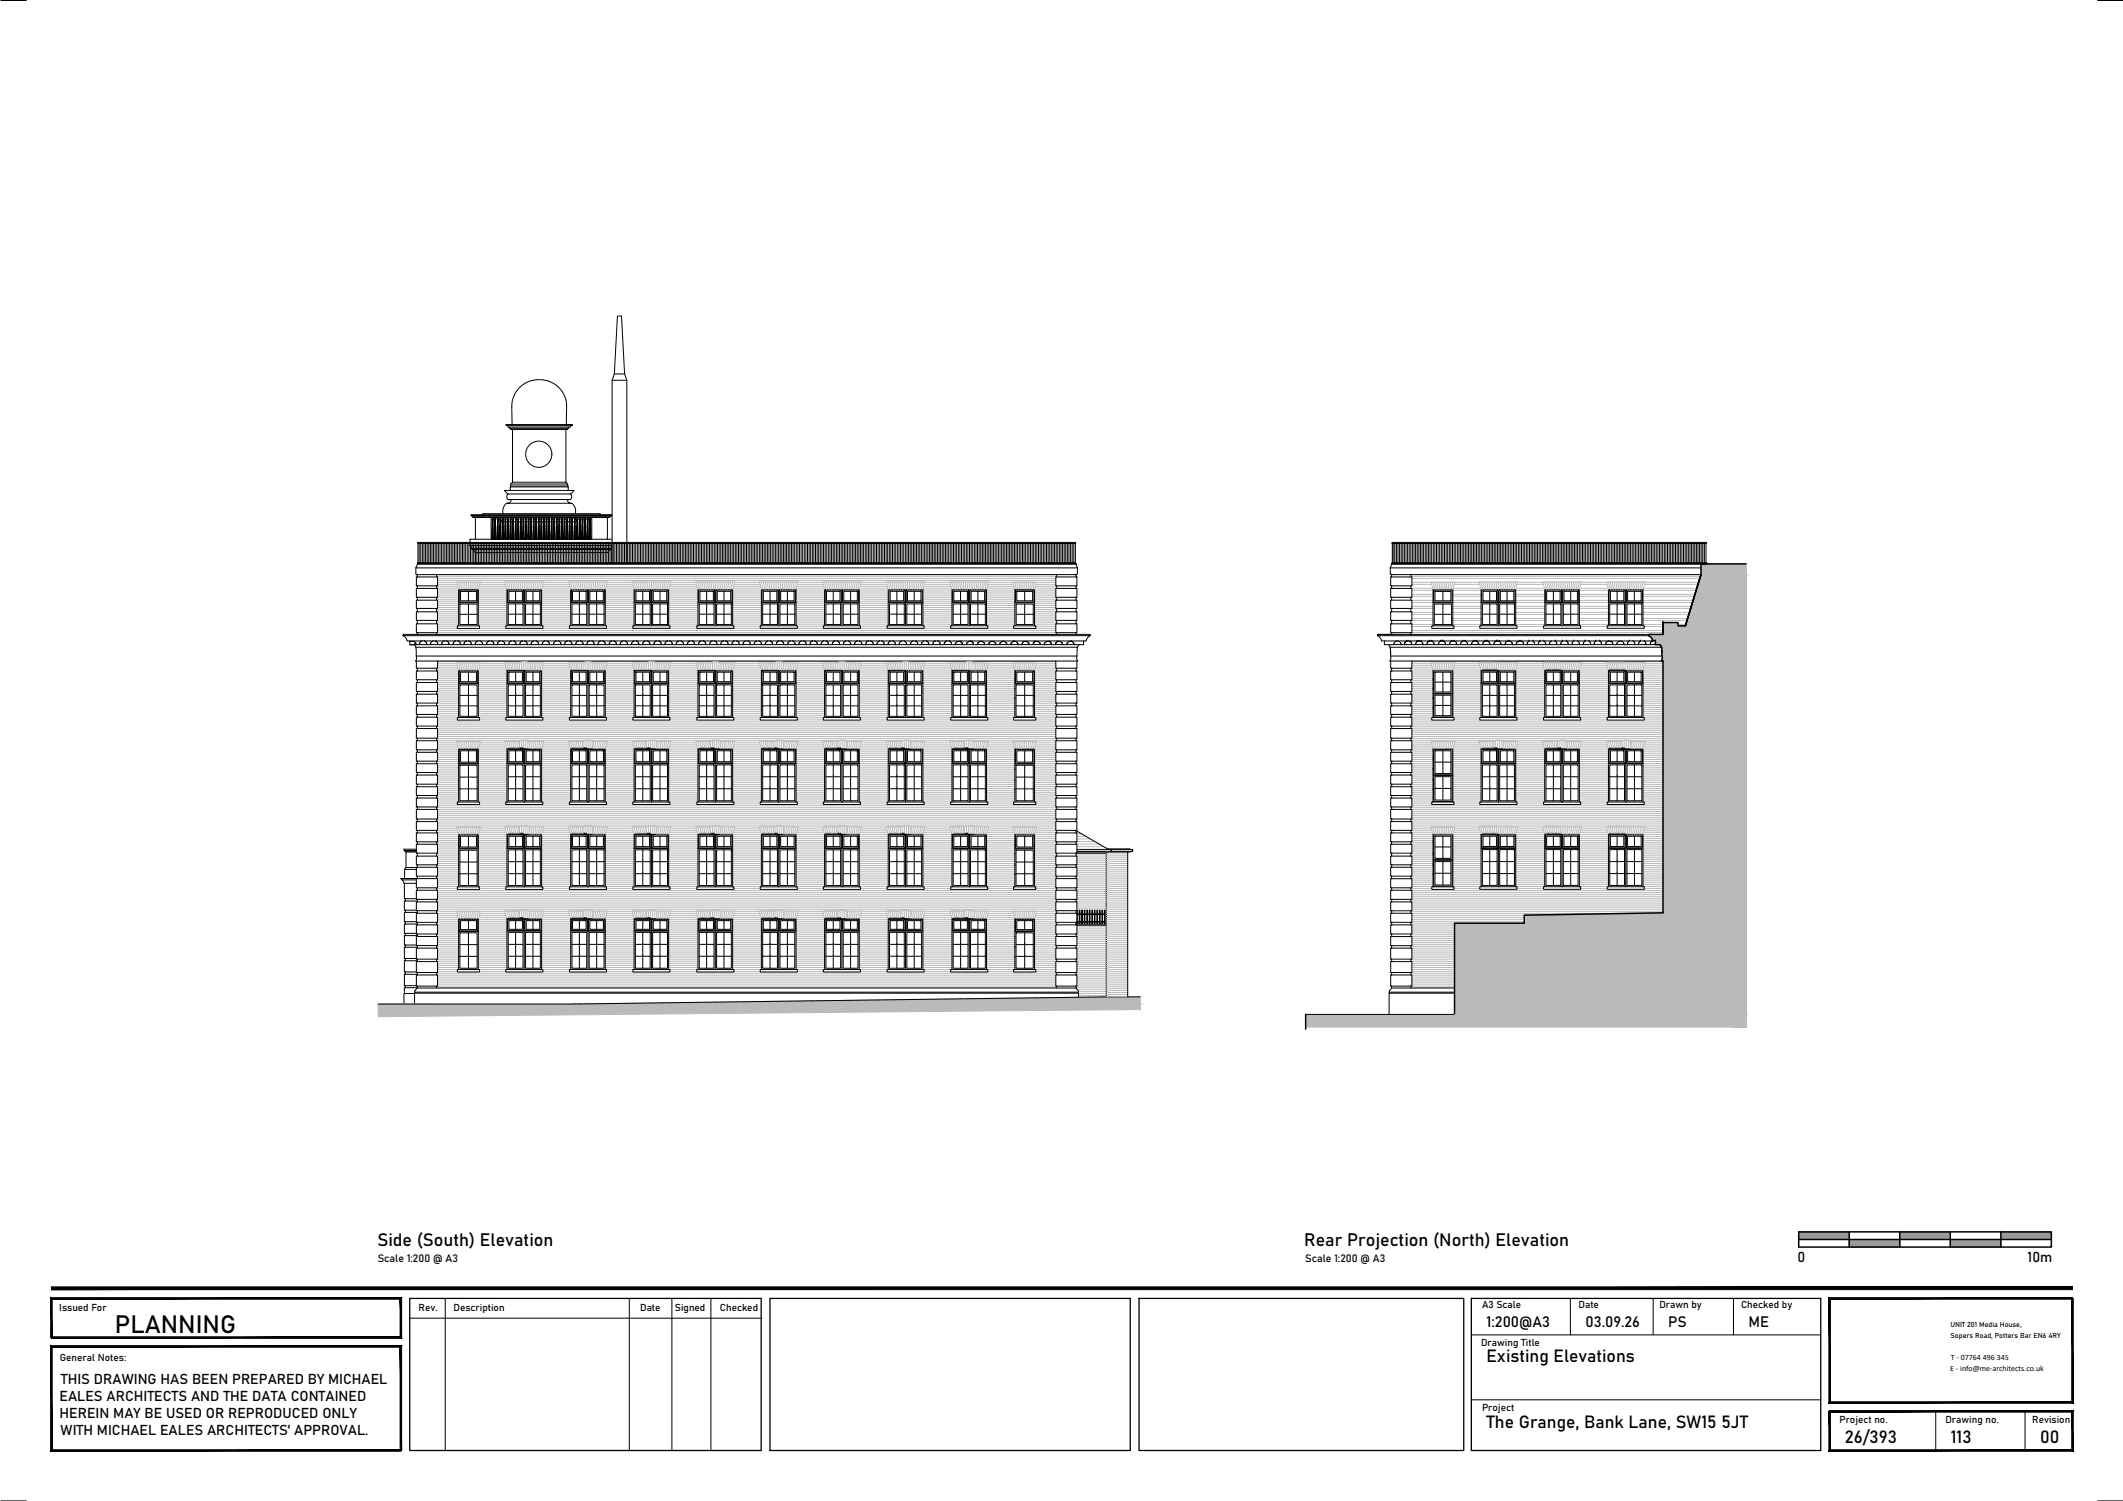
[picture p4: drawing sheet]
<svg xmlns="http://www.w3.org/2000/svg" width="420mm" height="297mm" viewBox="0 0 420 297" stroke-linecap="round" stroke-linejoin="round" font-family="sans-serif">
<defs><g id="words">
<text font-size="4.9" x="22.8" y="263.7">PLANNING</text>
<g font-size="3.5">
<text x="74.7" y="246.6">Side (South) Elevation</text>
<text x="258.1" y="246.6">Rear Projection (North) Elevation</text>
<text x="294.2" y="269.5">Existing Elevations</text>
<text x="294.2" y="282.5">The Grange, Bank Lane, SW15 5JT</text>
<text x="365.1" y="285.5">26/393</text>
<text x="386.1" y="285.5">113</text>
<text x="403.8" y="285.5">00</text>
</g>
<g font-size="3">
<text x="294.2" y="262.7">1:200@A3</text>
<text x="313.8" y="262.7">03.09.26</text>
<text x="330.2" y="262.7">PS</text>
<text x="346.1" y="262.7">ME</text>
</g>
<g font-size="2.8">
<text x="355.8" y="249.8">0</text>
<text x="401.3" y="249.8">10m</text>
<text x="12" y="274">THIS DRAWING HAS BEEN PREPARED BY MICHAEL</text>
<text x="11.8" y="277.3">EALES ARCHITECTS AND THE DATA CONTAINED</text>
<text x="11.8" y="280.7">HEREIN MAY BE USED OR REPRODUCED ONLY</text>
<text x="12" y="284">WITH MICHAEL EALES ARCHITECTS' APPROVAL.</text>
</g>
<g font-size="2.1">
<text x="74.8" y="249.7">Scale 1:200 @ A3</text>
<text x="258.3" y="249.7">Scale 1:200 @ A3</text>
</g>
<g font-size="2">
<text x="11.7" y="259.4">Issued For</text>
<text x="82.8" y="259.5">Rev.</text>
<text x="89.7" y="259.5">Description</text>
<text x="126.7" y="259.5">Date</text>
<text x="133.6" y="259.5">Signed</text>
<text x="142.5" y="259.5">Checked</text>
<text x="293.3" y="258.9">A3 Scale</text>
<text x="312.4" y="258.9">Date</text>
<text x="328.4" y="258.9">Drawn by</text>
<text x="344.6" y="258.9">Checked by</text>
<text x="11.8" y="269.4">General Notes:</text>
<text x="293.1" y="266.4">Drawing Title</text>
<text x="293.3" y="279.3">Project</text>
<text x="364" y="281.5">Project no.</text>
<text x="385" y="281.5">Drawing no.</text>
<text x="402.2" y="281.5">Revision</text>
</g>
<g font-size="1.6">
<text x="386.1" y="269.1">T - 07764 496 345</text>
<text x="386" y="271.3">E - info@me-architects.co.uk</text>
</g>
<g font-size="1.4">
<text x="386" y="262.6">UNIT 201 Media House,</text>
<text x="386" y="264.8">Sopers Road, Potters Bar EN6 4RY</text>
</g>
</g></defs>
<!-- layer: MEA_Walls_Existing -->
<g fill="#bababa" stroke="#bababa" stroke-width=".2">
<path d="M327.1 126.8h.5z"/>
<path d="M74.8 198.7h150.9v1.1z"/>
<path d="M336.6 111.6l9 2.1v-2.1zM336.6 111.6l9 2.1h-9z"/>
<path d="M336.6 113.7l9 10.2v-10.2zM336.6 113.7l9 10.2h-12.1z"/>
<path d="M329.1 123.2l3 .7v-.7zM329.1 123.2l3 .7h-3z"/>
<path d="M329.1 123.9l16.5 1.6v-1.6zM329.1 123.9l16.5 1.6h-16.5z"/>
<path d="M326.3 125.5l19.3 .3v-.3zM326.3 125.5l19.3 .3h-19.3z"/>
<path d="M326.3 125.8l19.3 .1v-.1zM326.3 125.8l19.3 .1h-19z"/>
<path d="M326.6 125.9l19 .2v-.2zM326.6 125.9l19 .2h-18.9z"/>
<path d="M326.7 126.1l18.9 .2v-.2zM326.7 126.1l18.9 .2h-18.7z"/>
<path d="M326.9 126.3l18.7 .3v-.3zM326.9 126.3l18.7 .3h-18.6z"/>
<path d="M327 126.6l18.6 .2v-.2zM327 126.6l18.6 .2h-18.5z"/>
<path d="M327.1 126.8h.3zM327.1 126.8h.3z"/>
<path d="M327.6 126.8l18 .8v-.8zM327.6 126.8l18 .8h-18z"/>
<path d="M328.5 127.6l17.1 .2v-.2zM328.5 127.6l17.1 .2h-16.9z"/>
<path d="M328.7 127.8l16.9 .3v-.3zM328.7 127.8l16.9 .3h-16.8z"/>
<path d="M328.8 128.1l16.8 .9v-.9zM328.8 128.1l16.8 .9h-16.7z"/>
<path d="M328.9 129l16.7 .8v-.8zM328.9 129l16.7 .8h-16.7z"/>
<path d="M328.9 129.8l16.7 .2v-.2zM328.9 129.8l16.7 .2h-16.6z"/>
<path d="M329 130l16.6 .2v-.2zM329 130l16.6 .2h-16.6z"/>
<path d="M329 130.2l16.6 .1v-.1zM329 130.2l16.6 .1h-16.6z"/>
<path d="M329 130.3l16.6 .2v-.2zM329 130.3l16.6 .2h-16.6z"/>
<path d="M329 130.5l16.6 .2v-.2zM329 130.5l16.6 .2h-16.7z"/>
<path d="M328.9 130.7l16.7 .1v-.1zM328.9 130.7l16.7 .1h-16.8z"/>
<path d="M329.1 130.8l16.5 49.8v-49.8zM329.1 130.8l16.5 49.8h-16.5z"/>
<path d="M329.1 180.6l16.5 .5v-.5zM301.7 181.1l27.4-.5 16.5 .5z"/>
<path d="M301.7 181.1l43.9 1.6v-1.6zM301.7 181.1l43.9 1.6h-43.9z"/>
<path d="M287.9 182.7l57.7 18.1v-18.1zM287.9 182.7l57.7 18.1h-57.7z"/>
<path d="M258.4 200.8l87.2 2.4v-2.4zM258.4 200.8l87.2 2.4h-87.2z"/>
<path d="M218.9 197.3l6.8 1.4v-1.4zM113.2 198.7l105.7-1.4 6.8 1.4z"/>
<path d="M74.8 198.7v1.1h150.9zM74.8 199.8h150.9l-150.9 1.4z"/>
</g>
<g fill="none" stroke="#bababa" stroke-width=".2">
<path d="M86.4 113.7h122.7M86.4 114.1h122.7M86.4 116.4h4.3M86.4 118.7h4.4M86.6 116h4M86.6 118.3h4.2M86.6 115.6h3.9M86.6 114.5h122.4M86.6 114.9h122.4M86.6 115.3h3.8M86.6 116.8h4.2M86.6 117.2h4.2"/>
<path d="M86.6 117.5h4.2M86.6 117.9h4.2M86.6 119.1h4.2M86.6 119.5h4.2M86.6 119.8h4.2M90.8 116.7l-.4-1.5h4.7l-.4 1.5M90.8 115.2l.3 1.5M91.2 115.2l.2 1.5M91.5 115.2l.2 1.5M91.9 115.2l.2 1.5M92.3 115.2l.1 1.5M92.7 115.2v1.5"/>
<path d="M93.1 115.2l-.1 1.5M93.5 115.2l-.1 1.5M93.9 115.2l-.2 1.5M94.3 115.2l-.3 1.5M94.7 116.8h5.6M94.7 117.2h5.6M94.7 117.5h5.6M94.7 117.9h5.6M94.7 118.3h5.6M94.7 118.7h5.6M94.7 119.1h5.6M94.7 119.5h5.6"/>
<path d="M94.7 119.8h5.6M94.7 115.2l-.4 1.5M94.7 116.4h5.6M94.8 116h5.4M94.9 115.6h5.2M95 115.3h5M100.3 115.2l.4 1.5M100.3 116.7l-.4-1.5h7.7l-.4 1.5M100.7 115.2l.3 1.5M101.1 115.2l.3 1.5M101.5 115.2l.2 1.5M101.9 115.2l.1 1.5"/>
<path d="M102.2 115.2l.2 1.5M102.6 115.2l.1 1.5M103 115.2l.1 1.5M103.4 115.2v1.5M103.8 115.2v1.5M104.1 115.2v1.5M104.5 115.2v1.5M104.9 115.2l-.1 1.5M105.3 115.2l-.2 1.5M105.7 115.2l-.2 1.5M106.1 115.2l-.3 1.5M106.4 115.2l-.2 1.5"/>
<path d="M106.8 115.2l-.3 1.5M107.2 116.8h5.7M107.2 117.2h5.7M107.2 117.5h5.7M107.2 117.9h5.7M107.2 118.3h5.7M107.2 118.7h5.7M107.2 119.1h5.7M107.2 119.5h5.7M107.2 119.8h5.7M107.2 115.2l-.4 1.5M107.3 116.4h5.6"/>
<path d="M107.4 116h5.4M107.5 115.6h5.2M107.6 115.3h5M112.9 115.2l.4 1.5M112.9 116.7l-.4-1.5h7.7l-.4 1.5M113.3 115.2l.3 1.5M113.7 115.2l.3 1.5M114.1 115.2l.2 1.5M114.4 115.2l.3 1.5M114.8 115.2l.2 1.5M115.2 115.2l.1 1.5M115.6 115.2l.1 1.5"/>
<path d="M116 115.2v1.5M116.4 115.2v1.5M116.8 115.2l-.1 1.5M117.1 115.2v1.5M117.5 115.2l-.1 1.5M117.9 115.2l-.2 1.5M118.3 115.2l-.2 1.5M118.7 115.2l-.3 1.5M119 115.2l-.2 1.5M119.4 115.2l-.3 1.5M119.8 116.8h5.7M119.8 117.2h5.7"/>
<path d="M119.8 117.5h5.7M119.8 117.9h5.7M119.8 118.3h5.7M119.8 118.7h5.7M119.8 119.1h5.7M119.8 119.5h5.7M119.8 119.8h5.7M119.8 115.2l-.4 1.5M119.9 116.4h5.5M120 116h5.3M120.1 115.6h5.1M120.2 115.3h4.9"/>
<path d="M125.5 115.2l.3 1.5M125.5 116.7l-.4-1.5h7.6l-.4 1.5M125.9 115.2l.3 1.5M126.2 115.2l.3 1.5M126.6 115.2l.3 1.5M127 115.2l.2 1.5M127.4 115.2l.2 1.5M127.8 115.2l.1 1.5M128.1 115.2l.1 1.5M128.5 115.2l.1 1.5M128.9 115.2v1.5M129.3 115.2v1.5"/>
<path d="M129.7 115.2l-.1 1.5M130.1 115.2l-.2 1.5M130.5 115.2l-.2 1.5M130.8 115.2l-.2 1.5M131.2 115.2l-.2 1.5M131.6 115.2l-.3 1.5M132 115.2l-.3 1.5M132.3 116.8h5.8M132.3 117.2h5.8M132.3 117.5h5.8M132.3 117.9h5.8M132.3 118.3h5.8"/>
<path d="M132.3 118.7h5.8M132.3 119.1h5.8M132.3 119.5h5.8M132.3 119.8h5.8M132.4 115.2l-.4 1.5M132.4 116.4h5.7M132.5 116h5.5M132.6 115.6h5.3M132.7 115.3h5.1M138.1 115.2l.4 1.5M138.1 116.7l-.4-1.5h7.7l-.4 1.5M138.5 115.2l.3 1.5"/>
<path d="M138.9 115.2l.3 1.5M139.3 115.2l.2 1.5M139.7 115.2l.1 1.5M140 115.2l.2 1.5M140.4 115.2l.1 1.5M140.8 115.2l.1 1.5M141.2 115.2v1.5M141.6 115.2v1.5M141.9 115.2v1.5M142.3 115.2v1.5M142.7 115.2l-.1 1.5M143.1 115.2l-.2 1.5"/>
<path d="M143.5 115.2l-.2 1.5M143.9 115.2l-.3 1.5M144.3 115.2l-.3 1.5M144.6 115.2l-.3 1.5M145 116.8h5.7M145 117.2h5.7M145 117.5h5.7M145 117.9h5.7M145 118.3h5.7M145 118.7h5.7M145 119.1h5.7M145 119.5h5.7"/>
<path d="M145 119.8h5.7M145 115.2l-.3 1.5M145.1 116.4h5.5M145.2 116h5.3M145.3 115.6h5.1M145.4 115.3h4.9M150.7 115.2l.3 1.5M150.7 116.7l-.4-1.5h7.6l-.4 1.5M151.1 115.2l.3 1.5M151.4 115.2l.3 1.5M151.8 115.2l.3 1.5M152.2 115.2l.2 1.5"/>
<path d="M152.6 115.2l.1 1.5M153 115.2l.1 1.5M153.4 115.2v1.5M153.7 115.2l.1 1.5M154.1 115.2v1.5M154.5 115.2v1.5M154.9 115.2l-.1 1.5M155.3 115.2l-.1 1.5M155.7 115.2l-.2 1.5M156 115.2l-.2 1.5M156.4 115.2l-.2 1.5M156.8 115.2l-.3 1.5"/>
<path d="M157.2 115.2l-.3 1.5M157.5 116.8h5.7M157.5 117.2h5.7M157.5 117.5h5.7M157.5 117.9h5.7M157.5 118.3h5.7M157.5 118.7h5.7M157.5 119.1h5.7M157.5 119.5h5.7M157.5 119.8h5.7M157.6 115.2l-.4 1.5M157.6 116.4h5.5"/>
<path d="M157.7 116h5.3M157.8 115.6h5.1M157.9 115.3h4.9M163.2 115.2l.3 1.5M163.2 116.7l-.4-1.5h7.7l-.4 1.5M163.6 115.2l.3 1.5M163.9 115.2l.3 1.5M164.3 115.2l.3 1.5M164.7 115.2l.2 1.5M165.1 115.2l.1 1.5M165.5 115.2l.1 1.5M165.9 115.2v1.5"/>
<path d="M166.2 115.2l.1 1.5M166.6 115.2v1.5M167 115.2v1.5M167.4 115.2l-.1 1.5M167.8 115.2l-.2 1.5M168.1 115.2l-.1 1.5M168.5 115.2l-.2 1.5M168.9 115.2l-.2 1.5M169.3 115.2l-.3 1.5M169.7 115.2l-.3 1.5M170.1 116.8h5.7M170.1 117.2h5.7"/>
<path d="M170.1 117.5h5.7M170.1 117.9h5.7M170.1 118.3h5.7M170.1 118.7h5.7M170.1 119.1h5.7M170.1 119.5h5.7M170.1 119.8h5.7M170.1 115.2l-.4 1.5M170.1 116.4h5.6M170.2 116h5.4M170.3 115.6h5.2M170.4 115.3h5"/>
<path d="M175.8 115.2l.3 1.5M175.8 116.7l-.4-1.5h7.6l-.4 1.5M176.1 115.2l.4 1.5M176.6 115.2l.2 1.5M176.9 115.2l.3 1.5M177.3 115.2l.2 1.5M177.7 115.2l.1 1.5M178.1 115.2l.1 1.5M178.5 115.2v1.5M178.8 115.2l.1 1.5M179.2 115.2v1.5M179.6 115.2v1.5"/>
<path d="M180 115.2l-.1 1.5M180.4 115.2l-.1 1.5M180.8 115.2l-.2 1.5M181.1 115.2l-.2 1.5M181.5 115.2l-.2 1.5M181.9 115.2l-.3 1.5M182.3 115.2l-.3 1.5M182.6 116.8h5.8M182.6 117.2h5.8M182.6 117.5h5.8M182.6 117.9h5.8M182.6 118.3h5.8"/>
<path d="M182.6 118.7h5.8M182.6 119.1h5.8M182.6 119.5h5.8M182.6 119.8h5.8M182.7 115.2l-.4 1.5M182.7 116.4h5.6M182.8 116h5.4M182.9 115.6h5.2M183 115.3h5M188.4 115.2l.3 1.5M188.4 116.7l-.4-1.5h7.6l-.4 1.5M188.8 115.2l.3 1.5"/>
<path d="M189.1 115.2l.3 1.5M189.5 115.2l.3 1.5M189.9 115.2l.2 1.5M190.3 115.2l.2 1.5M190.7 115.2l.1 1.5M191.1 115.2v1.5M191.4 115.2l.1 1.5M191.8 115.2v1.5M192.2 115.2v1.5M192.6 115.2l-.1 1.5M193 115.2l-.2 1.5M193.4 115.2l-.2 1.5"/>
<path d="M193.7 115.2l-.2 1.5M194.1 115.2l-.2 1.5M194.5 115.2l-.3 1.5M194.9 115.2l-.3 1.5M195.2 116.8h5.7M195.2 117.2h5.7M195.2 117.5h5.7M195.2 117.9h5.7M195.2 118.3h5.7M195.2 118.7h5.7M195.2 119.1h5.7M195.2 119.5h5.7"/>
<path d="M195.2 119.8h5.7M195.3 115.2l-.4 1.5M195.3 116.4h5.5M195.4 116h5.3M195.5 115.6h5.1M195.6 115.3h4.9M200.9 116.7l-.4-1.5h4.6l-.4 1.5M200.9 115.2l.3 1.5M201.2 115.2l.3 1.5M201.6 115.2l.2 1.5M202 115.2l.1 1.5M202.4 115.2l.1 1.5"/>
<path d="M202.8 115.2v1.5M203.2 115.2l-.1 1.5M203.6 115.2l-.1 1.5M204 115.2l-.2 1.5M204.4 115.2l-.3 1.5M204.7 116.8h4.3M204.7 117.2h4.3M204.7 117.5h4.3M204.7 117.9h4.3M204.7 118.3h4.4M204.7 118.7h4.4M204.7 119.1h4.3"/>
<path d="M204.7 119.5h4.3M204.7 119.8h4.3M204.7 115.2l-.3 1.5M204.8 116.4h4.3M204.9 116h4.2M205 115.6h4M205.1 115.3h3.9M279.2 114.1h57.3M279.3 116.4h4.3M279.4 119.2h4.2M279.4 118h4.2M279.4 116.8h4.2"/>
<path d="M279.4 115.6h3.9M279.4 114.5h57M279.4 118.8h4.2M279.4 117.6h4.2M279.4 115.2h3.8M283.6 116.7l-.4-1.5h4.7l-.4 1.5M283.6 115.2l.4 1.5M284 115.2l.3 1.5M284.4 115.2l.2 1.5M284.8 115.2l.1 1.5M285.2 115.2v1.5M285.6 115.2v1.5"/>
<path d="M286 115.2l-.1 1.5M286.3 115.2l-.1 1.5M286.7 115.2l-.1 1.5M287.1 115.2l-.2 1.5M287.5 119.2h5.6M287.5 118h5.6M287.5 116.8h5.6M287.5 118.8h5.6M287.5 117.6h5.6M287.5 115.2l-.3 1.5M287.6 116.4h5.5M287.8 115.6h5"/>
<path d="M287.9 115.2h4.8M293.1 115.2l.4 1.5M293.1 116.7l-.4-1.5h7.7l-.4 1.5M293.5 115.2l.3 1.5M293.9 115.2l.3 1.5M294.2 115.2l.3 1.5M294.6 115.2l.2 1.5M295 115.2l.2 1.5M295.4 115.2l.1 1.5M295.8 115.2l.1 1.5M296.2 115.2v1.5M296.5 115.2v1.5"/>
<path d="M296.9 115.2v1.5M297.3 115.2l-.1 1.5M297.7 115.2l-.1 1.5M298.1 115.2l-.2 1.5M298.5 115.2l-.2 1.5M298.9 115.2l-.3 1.5M299.2 115.2l-.3 1.5M299.6 115.2l-.3 1.5M300 119.2h5.7M300 118h5.7M300 116.8h5.7M300 118.8h5.7"/>
<path d="M300 117.6h5.7M300 115.2l-.4 1.5M300 116.4h5.7M300.2 115.6h5.3M300.4 115.2h5M305.7 115.2l.4 1.5M305.7 116.7l-.4-1.5h7.7l-.4 1.5M306.1 115.2l.3 1.5M306.5 115.2l.2 1.5M306.9 115.2l.2 1.5M307.2 115.2l.2 1.5M307.6 115.2l.2 1.5"/>
<path d="M308 115.2l.1 1.5M308.4 115.2l.1 1.5M308.8 115.2v1.5M309.1 115.2v1.5M309.5 115.2v1.5M309.9 115.2l-.1 1.5M310.3 115.2l-.1 1.5M310.7 115.2l-.2 1.5M311.1 115.2l-.2 1.5M311.4 115.2l-.2 1.5M311.8 115.2l-.2 1.5M312.2 115.2l-.3 1.5"/>
<path d="M312.6 119.2h5.7M312.6 118h5.7M312.6 116.8h5.7M312.6 118.8h5.7M312.6 117.6h5.7M312.6 115.2l-.4 1.5M312.6 116.4h5.7M312.8 115.6h5.3M312.9 115.2h5M318.3 115.2l.4 1.5M318.3 116.7l-.4-1.5h7.7l-.4 1.5M318.7 115.2l.3 1.5"/>
<path d="M319.1 115.2l.2 1.5M319.4 115.2l.3 1.5M319.8 115.2l.2 1.5M320.2 115.2l.2 1.5M320.6 115.2l.1 1.5M321 115.2l.1 1.5M321.4 115.2v1.5M321.8 115.2v1.5M322.1 115.2v1.5M322.5 115.2l-.1 1.5M322.9 115.2l-.1 1.5M323.3 115.2l-.2 1.5"/>
<path d="M323.7 115.2l-.2 1.5M324 115.2l-.2 1.5M324.4 115.2l-.3 1.5M324.8 115.2l-.3 1.5M325.2 119.2h9.8M325.2 118h10.1M325.2 116.8h10.5M325.2 118.8h9.9M325.2 117.6h10.2M325.2 115.2l-.4 1.5M325.2 116.4h10.6M325.4 115.6h10.6"/>
<path d="M325.5 115.2h10.7M345.6 111.6v89.2h-57.7M86.4 132.4h4.3M86.4 134.7h4.4M86.4 135.1h4.4M86.4 120.6h4.4M86.4 121h4.4M86.4 137.4h4.4M86.4 139.6h4.4M86.4 125.5h122.7M86.5 123.3h4.3M86.5 137h4.3"/>
<path d="M86.6 139.3h4.2M86.6 122.9h4.2M86.6 130.9h122.4M86.6 131.3h3.8M86.6 131.6h3.9M86.6 132h4M86.6 132.8h4.2M86.6 133.2h4.2M86.6 133.5h4.2M86.6 133.9h4.2M86.6 134.3h4.2M86.6 135.5h4.2"/>
<path d="M86.6 135.8h4.2M86.6 136.2h4.2M86.6 136.6h4.2M86.6 137.7h4.2M86.6 138.1h4.2M86.6 138.5h4.2M86.6 138.9h4.2M86.6 125.2h122.4M86.6 124.8h122.4M86.6 120.2h4.2M86.6 121.4h4.2M86.6 121.7h4.2"/>
<path d="M86.6 122.1h4.2M86.6 122.5h4.2M86.6 123.6h4.2M86.6 124h3.9M86.6 124.4h122.4M90.8 132.7l-.4-1.5h4.7l-.4 1.5M90.8 131.2l.3 1.5M91.2 131.2l.2 1.5M91.5 131.2l.2 1.5M91.9 131.2l.2 1.5M92.3 131.2l.1 1.5M92.7 131.2v1.5"/>
<path d="M93.1 131.2l-.1 1.5M93.5 131.2l-.1 1.5M93.9 131.2l-.2 1.5M94.3 131.2l-.3 1.5M94.7 132.8h5.6M94.7 133.2h5.6M94.7 133.5h5.6M94.7 133.9h5.6M94.7 134.3h5.6M94.7 134.7h5.6M94.7 135.1h5.6M94.7 135.5h5.6"/>
<path d="M94.7 135.8h5.6M94.7 136.2h5.6M94.7 136.6h5.6M94.7 137h5.6M94.7 137.4h5.6M94.7 137.7h5.6M94.7 138.1h5.6M94.7 138.5h5.6M94.7 138.9h5.6M94.7 139.3h5.6M94.7 139.6h5.6M94.7 120.2h5.6"/>
<path d="M94.7 120.6h5.6M94.7 121h5.6M94.7 121.4h5.6M94.7 121.7h5.6M94.7 122.1h5.6M94.7 122.5h5.6M94.7 122.9h5.6M94.7 123.3h5.6M94.7 123.6h5.6M94.7 131.2l-.4 1.5M94.7 132.4h5.6M94.8 132h5.4"/>
<path d="M94.9 124h5.2M94.9 131.6h5.2M95 131.3h5M100.3 131.2l.3 1.5M100.7 131.2l.3 1.5M101 131.2l.3 1.5M101.4 131.2l.2 1.5M101.7 131.2l.2 1.5M102.1 131.2l.1 1.5M102.5 131.2v1.5M102.8 131.2h-2.9l.4 1.5M103.2 132.7v-1.8h1.1v1.8"/>
<path d="M103.2 131.1h-.4v1.6M103.6 130.9v1.8M103.9 130.9v1.8M104.3 131.1h.4v1.6M104.7 131.2h2.9l-.4 1.5M105.1 131.2l-.1 1.5M105.4 131.2l-.1 1.5M105.8 131.2l-.2 1.5M106.1 131.2l-.2 1.5M106.5 131.2l-.2 1.5M106.8 131.2l-.2 1.5M107.2 132.8h5.7"/>
<path d="M107.2 133.2h5.7M107.2 133.5h5.7M107.2 133.9h5.7M107.2 134.3h5.7M107.2 134.7h5.7M107.2 135.1h5.7M107.2 135.5h5.7M107.2 135.8h5.7M107.2 136.2h5.7M107.2 136.6h5.7M107.2 137h5.7M107.2 137.4h5.7"/>
<path d="M107.2 137.7h5.7M107.2 138.1h5.7M107.2 138.5h5.7M107.2 138.9h5.7M107.2 139.3h5.7M107.2 139.6h5.7M107.2 120.2h5.7M107.2 120.6h5.7M107.2 121h5.7M107.2 121.4h5.7M107.2 121.7h5.7M107.2 122.1h5.7"/>
<path d="M107.2 122.5h5.7M107.2 122.9h5.7M107.2 123.3h5.7M107.2 123.6h5.7M107.2 131.2l-.3 1.5M107.3 132.4h5.6M107.4 132h5.4M107.4 124h5.3M107.5 131.6h5.2M107.6 131.3h5M112.9 131.2l.3 1.5M113.3 131.2l.3 1.5"/>
<path d="M113.6 131.2l.3 1.5M114 131.2l.2 1.5M114.3 131.2l.2 1.5M114.7 131.2l.1 1.5M115.1 131.2v1.5M115.4 131.2h-2.9l.4 1.5M115.8 132.7v-1.8h1.1v1.8M115.8 131.1h-.4v1.6M116.2 130.9v1.8M116.5 130.9v1.8M116.9 131.1h.4v1.6M117.3 131.2h2.9l-.4 1.5"/>
<path d="M117.7 131.2l-.1 1.5M118 131.2l-.1 1.5M118.4 131.2l-.2 1.5M118.7 131.2l-.1 1.5M119.1 131.2l-.2 1.5M119.5 131.2l-.3 1.5M119.8 132.8h5.7M119.8 133.2h5.7M119.8 133.5h5.7M119.8 133.9h5.7M119.8 134.3h5.7M119.8 134.7h5.7"/>
<path d="M119.8 135.1h5.7M119.8 135.5h5.7M119.8 135.8h5.7M119.8 136.2h5.7M119.8 136.6h5.7M119.8 137h5.7M119.8 137.4h5.7M119.8 137.7h5.7M119.8 138.1h5.7M119.8 138.5h5.7M119.8 138.9h5.7M119.8 139.3h5.7"/>
<path d="M119.8 139.6h5.7M119.8 120.2h5.7M119.8 120.6h5.7M119.8 121h5.7M119.8 121.4h5.7M119.8 121.7h5.7M119.8 122.1h5.7M119.8 122.5h5.7M119.8 122.9h5.7M119.8 123.3h5.7M119.8 123.6h5.7M119.8 131.2l-.3 1.5"/>
<path d="M119.9 132.4h5.5M120 132h5.3M120 124h5.2M120.1 131.6h5.1M120.2 131.3h4.9M125.5 131.2l.3 1.5M125.8 131.2l.3 1.5M126.2 131.2l.2 1.5M126.5 131.2l.2 1.5M126.9 131.2l.1 1.5M127.3 131.2l.1 1.5M127.6 131.2l.1 1.5"/>
<path d="M128 131.2h-2.9l.4 1.5M128.4 132.7v-1.8h1.1v1.8M128.4 131.1h-.4v1.6M128.7 130.9v1.8M129.1 130.9v1.8M129.5 131.1h.4v1.6M129.9 131.2h2.8l-.4 1.5M130.2 131.2v1.5M130.6 131.2l-.1 1.5M130.9 131.2l-.1 1.5M131.3 131.2l-.2 1.5M131.7 131.2l-.3 1.5"/>
<path d="M132 131.2l-.3 1.5M132.3 132.8h5.8M132.3 133.2h5.8M132.3 133.5h5.8M132.3 133.9h5.8M132.3 134.3h5.8M132.3 134.7h5.8M132.3 135.1h5.8M132.3 135.5h5.8M132.3 135.8h5.8M132.3 136.2h5.8M132.3 136.6h5.8"/>
<path d="M132.3 137h5.8M132.3 137.4h5.8M132.3 137.7h5.8M132.3 138.1h5.8M132.3 138.5h5.8M132.3 138.9h5.8M132.3 139.3h5.8M132.3 139.6h5.8M132.3 120.2h5.8M132.3 120.6h5.8M132.3 121h5.8M132.3 121.4h5.8"/>
<path d="M132.3 121.7h5.8M132.3 122.1h5.8M132.3 122.5h5.8M132.3 122.9h5.8M132.3 123.3h5.8M132.3 123.6h5.8M132.4 131.2l-.4 1.5M132.4 132.4h5.7M132.5 132h5.5M132.6 124h5.3M132.6 131.6h5.3M132.7 131.3h5.1"/>
<path d="M138.1 131.2l.4 1.5M138.5 131.2l.3 1.5M138.8 131.2l.3 1.5M139.2 131.2l.2 1.5M139.6 131.2l.1 1.5M139.9 131.2l.1 1.5M140.3 131.2v1.5M140.6 131.2h-2.8l.3 1.5M141 132.7v-1.8h1.1v1.8M141 131.1h-.4v1.6M141.4 130.9v1.8M141.8 130.9v1.8"/>
<path d="M142.1 131.1h.4v1.6M142.5 131.2h2.9l-.4 1.5M142.9 131.2l-.1 1.5M143.2 131.2l-.1 1.5M143.6 131.2l-.2 1.5M143.9 131.2l-.2 1.5M144.3 131.2l-.2 1.5M144.7 131.2l-.3 1.5M145 132.8h5.7M145 133.2h5.7M145 133.5h5.7M145 133.9h5.7"/>
<path d="M145 134.3h5.7M145 134.7h5.7M145 135.1h5.7M145 135.5h5.7M145 135.8h5.7M145 136.2h5.7M145 136.6h5.7M145 137h5.7M145 137.4h5.7M145 137.7h5.7M145 138.1h5.7M145 138.5h5.7"/>
<path d="M145 138.9h5.7M145 139.3h5.7M145 139.6h5.7M145 120.2h5.7M145 120.6h5.7M145 121h5.7M145 121.4h5.7M145 121.7h5.7M145 122.1h5.7M145 122.5h5.7M145 122.9h5.7M145 123.3h5.7"/>
<path d="M145 123.6h5.7M145 131.2l-.3 1.5M145.1 132.4h5.5M145.2 132h5.3M145.2 124h5.3M145.3 131.6h5.1M145.4 131.3h4.9M150.7 131.2l.3 1.5M151 131.2l.3 1.5M151.4 131.2l.2 1.5M151.7 131.2l.2 1.5M152.1 131.2l.2 1.5"/>
<path d="M152.5 131.2l.1 1.5M152.8 131.2l.1 1.5M153.2 131.2h-2.9l.4 1.5M153.6 132.7v-1.8h1.1v1.8M153.6 131.1h-.4v1.6M153.9 130.9v1.8M154.3 130.9v1.8M154.7 131.1h.4v1.6M155.1 131.2h2.8l-.4 1.5M155.4 131.2v1.5M155.8 131.2l-.1 1.5M156.1 131.2l-.1 1.5"/>
<path d="M156.5 131.2l-.2 1.5M156.8 131.2l-.2 1.5M157.2 131.2l-.3 1.5M157.5 132.8h5.7M157.5 133.2h5.7M157.5 133.5h5.7M157.5 133.9h5.7M157.5 134.3h5.7M157.5 134.7h5.7M157.5 135.1h5.7M157.5 135.5h5.7M157.5 135.8h5.7"/>
<path d="M157.5 136.2h5.7M157.5 136.6h5.7M157.5 137h5.7M157.5 137.4h5.7M157.5 137.7h5.7M157.5 138.1h5.7M157.5 138.5h5.7M157.5 138.9h5.7M157.5 139.3h5.7M157.5 139.6h5.7M157.5 120.2h5.7M157.5 120.6h5.7"/>
<path d="M157.5 121h5.7M157.5 121.4h5.7M157.5 121.7h5.7M157.5 122.1h5.7M157.5 122.5h5.7M157.5 122.9h5.7M157.5 123.3h5.7M157.5 123.6h5.7M157.6 131.2l-.4 1.5M157.6 132.4h5.5M157.7 132h5.3M157.8 124h5.1"/>
<path d="M157.8 131.6h5.1M157.9 131.3h4.9M163.2 131.2l.3 1.5M163.5 131.2l.3 1.5M163.9 131.2l.2 1.5M164.3 131.2l.1 1.5M164.6 131.2l.1 1.5M165 131.2l.1 1.5M165.3 131.2l.1 1.5M165.7 131.2h-2.9l.4 1.5M166.1 132.7v-1.8h1.1v1.8M166.1 131.1h-.4v1.6"/>
<path d="M166.4 130.9v1.8M166.8 130.9v1.8M167.2 131.1h.4v1.6M167.6 131.2h2.8l-.3 1.5M167.9 131.2v1.5M168.3 131.2l-.1 1.5M168.6 131.2l-.1 1.5M169 131.2l-.2 1.5M169.4 131.2l-.3 1.5M169.7 131.2l-.3 1.5M170.1 132.8h5.7M170.1 133.2h5.7"/>
<path d="M170.1 133.5h5.7M170.1 133.9h5.7M170.1 134.3h5.7M170.1 134.7h5.7M170.1 135.1h5.7M170.1 135.5h5.7M170.1 135.8h5.7M170.1 136.2h5.7M170.1 136.6h5.7M170.1 137h5.7M170.1 137.4h5.7M170.1 137.7h5.7"/>
<path d="M170.1 138.1h5.7M170.1 138.5h5.7M170.1 138.9h5.7M170.1 139.3h5.7M170.1 139.6h5.7M170.1 120.2h5.7M170.1 120.6h5.7M170.1 121h5.7M170.1 121.4h5.7M170.1 121.7h5.7M170.1 122.1h5.7M170.1 122.5h5.7"/>
<path d="M170.1 122.9h5.7M170.1 123.3h5.7M170.1 123.6h5.7M170.1 131.2l-.4 1.5M170.1 132.4h5.6M170.2 132h5.4M170.3 124h5.3M170.3 131.6h5.2M170.4 131.3h5M175.8 131.2l.3 1.5M176.1 131.2l.3 1.5M176.5 131.2l.2 1.5"/>
<path d="M176.8 131.2l.2 1.5M177.2 131.2l.2 1.5M177.6 131.2l.1 1.5M177.9 131.2l.1 1.5M178.3 131.2h-2.9l.4 1.5M178.7 132.7v-1.8h1.1v1.8M178.7 131.1h-.4v1.6M179 130.9v1.8M179.4 130.9v1.8M179.8 131.1h.3v1.6M180.1 131.2h2.9l-.4 1.5M180.5 131.2v1.5"/>
<path d="M180.9 131.2l-.1 1.5M181.2 131.2l-.1 1.5M181.6 131.2l-.2 1.5M181.9 131.2l-.2 1.5M182.3 131.2l-.3 1.5M182.6 132.8h5.8M182.6 133.2h5.8M182.6 133.5h5.8M182.6 133.9h5.8M182.6 134.3h5.8M182.6 134.7h5.8M182.6 135.1h5.8"/>
<path d="M182.6 135.5h5.8M182.6 135.8h5.8M182.6 136.2h5.8M182.6 136.6h5.8M182.6 137h5.8M182.6 137.4h5.8M182.6 137.7h5.8M182.6 138.1h5.8M182.6 138.5h5.8M182.6 138.9h5.8M182.6 139.3h5.8M182.6 139.6h5.8"/>
<path d="M182.6 120.2h5.8M182.6 120.6h5.8M182.6 121h5.8M182.6 121.4h5.8M182.6 121.7h5.8M182.6 122.1h5.8M182.6 122.5h5.8M182.6 122.9h5.8M182.6 123.3h5.8M182.6 123.6h5.8M182.7 131.2l-.4 1.5M182.7 132.4h5.6"/>
<path d="M182.8 132h5.4M182.9 124h5.3M182.9 131.6h5.2M183 131.3h5M188.4 131.2l.3 1.5M188.7 131.2l.3 1.5M189.1 131.2l.2 1.5M189.4 131.2l.2 1.5M189.8 131.2l.1 1.5M190.2 131.2l.1 1.5M190.5 131.2l.1 1.5M190.9 131.2h-2.9l.4 1.5"/>
<path d="M191.3 132.7v-1.8h1.1v1.8M191.3 131.1h-.4v1.6M191.6 130.9v1.8M192 130.9v1.8M192.4 131.1h.4v1.6M192.8 131.2h2.8l-.4 1.5M193.1 131.2v1.5M193.5 131.2l-.1 1.5M193.8 131.2l-.1 1.5M194.2 131.2l-.2 1.5M194.6 131.2l-.3 1.5M194.9 131.2l-.3 1.5"/>
<path d="M195.2 132.8h5.7M195.2 133.2h5.7M195.2 133.5h5.7M195.2 133.9h5.7M195.2 134.3h5.7M195.2 134.7h5.7M195.2 135.1h5.7M195.2 135.5h5.7M195.2 135.8h5.7M195.2 136.2h5.7M195.2 136.6h5.7M195.2 137h5.7"/>
<path d="M195.2 137.4h5.7M195.2 137.7h5.7M195.2 138.1h5.7M195.2 138.5h5.7M195.2 138.9h5.7M195.2 139.3h5.7M195.2 139.6h5.7M195.2 120.2h5.7M195.2 120.6h5.7M195.2 121h5.7M195.2 121.4h5.7M195.2 121.7h5.7"/>
<path d="M195.2 122.1h5.7M195.2 122.5h5.7M195.2 122.9h5.7M195.2 123.3h5.7M195.2 123.6h5.7M195.3 131.2l-.4 1.5M195.3 132.4h5.5M195.4 132h5.3M195.5 124h5.1M195.5 131.6h5.1M195.6 131.3h4.9M200.9 132.7l-.4-1.5h4.6l-.4 1.5"/>
<path d="M200.9 131.2l.3 1.5M201.2 131.2l.3 1.5M201.6 131.2l.2 1.5M202 131.2l.1 1.5M202.4 131.2l.1 1.5M202.8 131.2v1.5M203.2 131.2l-.1 1.5M203.6 131.2l-.1 1.5M204 131.2l-.2 1.5M204.4 131.2l-.3 1.5M204.7 132.8h4.3M204.7 133.2h4.3"/>
<path d="M204.7 133.5h4.3M204.7 133.9h4.3M204.7 134.3h4.3M204.7 134.7h4.4M204.7 135.1h4.4M204.7 135.5h4.3M204.7 135.8h4.3M204.7 136.2h4.3M204.7 136.6h4.3M204.7 137h4.4M204.7 137.4h4.4M204.7 137.7h4.3"/>
<path d="M204.7 138.1h4.3M204.7 138.5h4.3M204.7 138.9h4.3M204.7 139.3h4.4M204.7 139.6h4.4M204.7 120.2h4.3M204.7 120.6h4.4M204.7 121h4.4M204.7 121.4h4.3M204.7 121.7h4.3M204.7 122.1h4.3M204.7 122.5h4.3"/>
<path d="M204.7 122.9h4.4M204.7 123.3h4.4M204.7 123.6h4.3M204.7 131.2l-.3 1.5M204.8 132.4h4.3M204.9 132h4.1M205 124h4M205 131.6h4M205.1 131.3h3.9M279.2 132.4h4.3M279.2 134.7h4.4M279.2 135.1h4.4"/>
<path d="M279.3 137.4h4.3M279.3 139.6h4.3M279.4 137h4.2M279.4 139.3h4.2M279.4 130.9h49.7M279.4 131.3h3.9M279.4 131.6h3.9M279.4 132h4M279.4 132.8h4.2M279.4 133.2h4.2M279.4 133.5h4.2M279.4 133.9h4.2"/>
<path d="M279.4 134.3h4.2M279.4 135.5h4.2M279.4 135.8h4.2M279.4 136.2h4.2M279.4 136.6h4.2M279.4 137.7h4.2M279.4 138.1h4.2M279.4 138.5h4.2M279.4 138.9h4.2M279.4 125.2h49.7M279.4 124h4M279.4 122.8h4.2"/>
<path d="M279.4 121.6h4.2M279.4 120.4h4.2M279.4 124.8h49.7M279.4 123.6h4.2M279.4 122.4h4.2M279.4 121.2h4.2M279.4 120h4.2M283.6 132.7l-.4-1.5h4.7l-.4 1.5M283.6 131.2l.4 1.5M284 131.2l.3 1.5M284.4 131.2l.2 1.5M284.8 131.2l.1 1.5"/>
<path d="M285.2 131.2v1.5M285.6 131.2v1.5M286 131.2l-.1 1.5M286.3 131.2l-.1 1.5M286.7 131.2l-.1 1.5M287.1 131.2l-.2 1.5M287.5 132.8h5.6M287.5 133.2h5.6M287.5 133.5h5.6M287.5 133.9h5.6M287.5 134.3h5.6M287.5 134.7h5.6"/>
<path d="M287.5 135.1h5.6M287.5 135.5h5.6M287.5 135.8h5.6M287.5 136.2h5.6M287.5 136.6h5.6M287.5 137h5.6M287.5 137.4h5.6M287.5 137.7h5.6M287.5 138.1h5.6M287.5 138.5h5.6M287.5 138.9h5.6M287.5 139.3h5.6"/>
<path d="M287.5 139.6h5.6M287.5 122.8h5.6M287.5 121.6h5.6M287.5 120.4h5.6M287.5 123.6h5.6M287.5 122.4h5.6M287.5 121.2h5.6M287.5 120h5.6M287.5 131.2l-.3 1.5M287.6 132.4h5.5M287.7 132h5.2M287.8 124h5.1"/>
<path d="M287.8 131.6h5M287.9 131.3h4.8M293.1 131.2h.1M293.1 131.2l.4 1.5M293.1 132.7l-.4-1.5h7.7l-.4 1.5M293.5 131.2h.1M293.5 131.2l.3 1.5M293.9 131.2h.1M293.9 131.2l.3 1.5M294.2 131.2h.1M294.2 131.2l.3 1.5M294.6 131.2h.1"/>
<path d="M294.6 131.2l.2 1.5M295 131.2h.1M295 131.2l.2 1.5M295.4 131.2h.1M295.4 131.2l.1 1.5M295.8 131.2h.1M295.8 131.2l.1 1.5M296.2 131.2h.1M296.2 131.2v1.5M296.5 131.2v1.5M296.9 131.2v1.5M297.3 131.2l-.1 1.5"/>
<path d="M297.7 131.2l-.1 1.5M298.1 131.2l-.2 1.5M298.5 131.2l-.2 1.5M298.8 131.2l-.2 1.5M299.2 131.2l-.3 1.5M299.6 131.2l-.3 1.5M300 132.8h5.7M300 133.2h5.7M300 133.5h5.7M300 133.9h5.7M300 134.3h5.7M300 134.7h5.7"/>
<path d="M300 135.1h5.7M300 135.5h5.7M300 135.8h5.7M300 136.2h5.7M300 136.6h5.7M300 137h5.7M300 137.4h5.7M300 137.7h5.7M300 138.1h5.7M300 138.5h5.7M300 138.9h5.7M300 139.3h5.7"/>
<path d="M300 139.6h5.7M300 122.8h5.7M300 121.6h5.7M300 120.4h5.7M300 123.6h5.7M300 122.4h5.7M300 121.2h5.7M300 120h5.7M300 131.2l-.4 1.5M300 132.4h5.6M300.1 132h5.4M300.2 124h5.3"/>
<path d="M300.2 131.6h5.3M300.3 131.3h5.1M305.7 131.2h.1M305.7 132.7l-.4-1.5h7.7l-.4 1.5M305.7 131.2l.4 1.5M306.1 131.2h.1M306.1 131.2l.3 1.5M306.5 131.2h.1M306.5 131.2l.2 1.5M306.9 131.2h.1M306.9 131.2l.2 1.5M307.2 131.2h.1"/>
<path d="M307.2 131.2l.2 1.5M307.6 131.2h.1M307.6 131.2l.2 1.5M308 131.2h.1M308 131.2l.1 1.5M308.4 131.2h.1M308.4 131.2l.1 1.5M308.8 131.2h.1M308.8 131.2v1.5M309.1 131.2v1.5M309.5 131.2v1.5M309.9 131.2l-.1 1.5"/>
<path d="M310.3 131.2l-.1 1.5M310.7 131.2l-.2 1.5M311.1 131.2l-.2 1.5M311.4 131.2l-.2 1.5M311.8 131.2l-.2 1.5M312.2 131.2l-.3 1.5M312.6 132.8h5.7M312.6 133.2h5.7M312.6 133.5h5.7M312.6 133.9h5.7M312.6 134.3h5.7M312.6 134.7h5.7"/>
<path d="M312.6 135.1h5.7M312.6 135.5h5.7M312.6 135.8h5.7M312.6 136.2h5.7M312.6 136.6h5.7M312.6 137h5.7M312.6 137.4h5.7M312.6 137.7h5.7M312.6 138.1h5.7M312.6 138.5h5.7M312.6 138.9h5.7M312.6 139.3h5.7"/>
<path d="M312.6 139.6h5.7M312.6 122.8h5.7M312.6 121.6h5.7M312.6 120.4h5.7M312.6 123.6h5.7M312.6 122.4h5.7M312.6 121.2h5.7M312.6 120h5.7M312.6 131.2l-.4 1.5M312.6 132.4h5.7M312.7 132h5.5M312.8 124h5.3"/>
<path d="M312.8 131.6h5.3M312.9 131.3h5M318.3 131.2h.1M318.3 131.2l.4 1.5M318.3 132.7l-.4-1.5h7.7l-.4 1.5M318.7 131.2h.1M318.7 131.2l.3 1.5M319.1 131.2h.1M319.1 131.2l.2 1.5M319.4 131.2h.1M319.4 131.2l.3 1.5M319.8 131.2h.1"/>
<path d="M319.8 131.2l.2 1.5M320.2 131.2h.1M320.2 131.2l.2 1.5M320.6 131.2h.1M320.6 131.2l.1 1.5M321 131.2h.1M321 131.2l.1 1.5M321.4 131.2h.1M321.4 131.2v1.5M321.8 131.2v1.5M322.1 131.2v1.5M322.5 131.2l-.1 1.5"/>
<path d="M322.9 131.2l-.1 1.5M323.3 131.2l-.2 1.5M323.7 131.2l-.2 1.5M324 131.2l-.2 1.5M324.4 131.2l-.3 1.5M324.8 131.2l-.3 1.5M325.2 132.8h3.9M325.2 133.2h3.9M325.2 133.5h3.9M325.2 133.9h3.9M325.2 134.3h3.9M325.2 134.7h3.9"/>
<path d="M325.2 135.1h3.9M325.2 135.5h3.9M325.2 135.8h3.9M325.2 136.2h3.9M325.2 136.6h3.9M325.2 137h3.9M325.2 137.4h3.9M325.2 137.7h3.9M325.2 138.1h3.9M325.2 138.5h3.9M325.2 138.9h3.9M325.2 139.3h3.9"/>
<path d="M325.2 139.6h3.9M325.2 122.8h8.7M325.2 121.6h9M325.2 120.4h9.4M325.2 123.6h3.9M325.2 122.4h8.8M325.2 121.2h9.1M325.2 120h9.5M325.2 131.2l-.4 1.5M325.2 132.4h3.9M325.3 132h3.8M325.4 124h3.7"/>
<path d="M325.4 131.6h3.7M325.5 131.3h3.6M332.1 123.6h1.5M86.4 141.5h4.4M86.4 148.4h4.4M86.4 148.8h4.4M86.4 155.3h4.4M86.4 155.6h4.4M86.4 151.1h4.4M86.4 153.4h4.4M86.4 146.5h122.7M86.5 143.8h122.6"/>
<path d="M86.5 159.8h122.6M86.6 153h4.2M86.6 157.6h4.2M86.6 146.1h122.5M86.6 150.7h4.2M86.6 140h4.2M86.6 140.4h4.2M86.6 140.8h4.2M86.6 141.2h4.2M86.6 141.9h4.2M86.6 142.3h3.9M86.6 142.7h122.4"/>
<path d="M86.6 143.1h122.4M86.6 143.5h122.4M86.6 144.2h122.4M86.6 144.6h122.4M86.6 145h122.4M86.6 145.4h122.4M86.6 145.7h122.4M86.6 146.9h3.8M86.6 147.3h3.9M86.6 147.6h4M86.6 148h4.1M86.6 149.2h4.2"/>
<path d="M86.6 149.5h4.2M86.6 149.9h4.2M86.6 150.3h4.2M86.6 151.5h4.2M86.6 151.8h4.2M86.6 152.2h4.2M86.6 152.6h4.2M86.6 153.7h4.2M86.6 154.1h4.2M86.6 154.5h4.2M86.6 154.9h4.2M86.6 156h4.2"/>
<path d="M86.6 156.4h4.2M86.6 156.8h4.2M86.6 157.2h4.2M86.6 157.9h4.2M86.6 158.3h4.2M86.6 158.7h4.2M86.6 159.1h3.9M86.6 159.5h122.4M90.8 148.2l-.4-1.4h4.7l-.4 1.4M90.8 146.8l.3 1.4M91.2 146.8l.2 1.4M91.5 146.8l.2 1.4"/>
<path d="M91.9 146.8l.2 1.4M92.3 146.8l.1 1.4M92.7 146.8v1.4M93.1 146.8l-.1 1.4M93.5 146.8l-.1 1.4M93.9 146.8l-.2 1.4M94.3 146.8l-.3 1.4M94.7 140h5.6M94.7 140.4h5.6M94.7 140.8h5.6M94.7 141.2h5.6M94.7 141.5h5.6"/>
<path d="M94.7 141.9h5.6M94.7 148.4h5.6M94.7 148.8h5.6M94.7 149.2h5.6M94.7 149.5h5.6M94.7 149.9h5.6M94.7 150.3h5.6M94.7 150.7h5.6M94.7 151.1h5.6M94.7 151.5h5.6M94.7 151.8h5.6M94.7 152.2h5.6"/>
<path d="M94.7 152.6h5.6M94.7 153h5.6M94.7 153.4h5.6M94.7 153.7h5.6M94.7 154.1h5.6M94.7 154.5h5.6M94.7 154.9h5.6M94.7 155.3h5.6M94.7 155.6h5.6M94.7 156h5.6M94.7 156.4h5.6M94.7 156.8h5.6"/>
<path d="M94.7 157.2h5.6M94.7 157.6h5.6M94.7 157.9h5.6M94.7 158.3h5.6M94.7 158.7h5.6M94.7 146.8l-.4 1.4M94.7 148h5.6M94.8 147.6h5.4M94.9 142.3h5.2M94.9 159.1h5.2M94.9 147.3h5.2M95 146.9h5"/>
<path d="M100.3 146.7h.1M100.3 146.7l.4 1.5M100.7 146.7h.1M100.7 146.7l.3 1.5M101.1 146.7h.1M101.1 146.7l.3 1.5M101.5 146.7h.1M101.5 146.7l.2 1.5M101.9 146.7h.1M101.9 146.7l.1 1.5M102.2 146.7h.1M102.2 146.7l.2 1.5"/>
<path d="M102.6 146.7h.1M102.6 146.7l.1 1.5M102.8 146.7h-2.9l.4 1.5M103.2 148.2v-1.7h1.1v1.7M103.2 146.6h-.4v1.6M103.6 146.5v1.7M103.9 146.5v1.7M104.3 146.6h.4v1.6M104.7 146.7h2.9l-.4 1.5M104.9 146.7l-.1 1.5M105.3 146.7l-.2 1.5M105.7 146.7l-.2 1.5"/>
<path d="M106.1 146.7l-.3 1.5M106.4 146.7l-.2 1.5M106.8 146.7l-.3 1.5M107.2 140h5.7M107.2 140.4h5.7M107.2 140.8h5.7M107.2 141.2h5.7M107.2 141.5h5.7M107.2 141.9h5.7M107.2 148.4h5.7M107.2 148.8h5.7M107.2 149.2h5.7"/>
<path d="M107.2 149.5h5.7M107.2 149.9h5.7M107.2 150.3h5.7M107.2 150.7h5.7M107.2 151.1h5.7M107.2 151.5h5.7M107.2 151.8h5.7M107.2 152.2h5.7M107.2 152.6h5.7M107.2 153h5.7M107.2 153.4h5.7M107.2 153.7h5.7"/>
<path d="M107.2 154.1h5.7M107.2 154.5h5.7M107.2 154.9h5.7M107.2 155.3h5.7M107.2 155.6h5.7M107.2 156h5.7M107.2 156.4h5.7M107.2 156.8h5.7M107.2 157.2h5.7M107.2 157.6h5.7M107.2 157.9h5.7M107.2 158.3h5.7"/>
<path d="M107.2 158.7h5.7M107.2 146.7l-.4 1.5M107.2 148h5.7M107.3 147.6h5.5M107.4 142.3h5.3M107.4 147.3h5.3M107.4 159.1h5.3M107.5 146.9h5.1M112.9 146.7h.1M112.9 146.7l.4 1.5M113.3 146.7h.1M113.3 146.7l.3 1.5"/>
<path d="M113.7 146.7h.1M113.7 146.7l.3 1.5M114.1 146.7h.1M114.1 146.7l.2 1.5M114.4 146.7h.1M114.4 146.7l.3 1.5M114.8 146.7h.1M114.8 146.7l.2 1.5M115.2 146.7h.1M115.2 146.7l.1 1.5M115.4 146.7h-2.9l.4 1.5M115.8 148.2v-1.7h1.1v1.7"/>
<path d="M115.8 146.6h-.4v1.6M116.2 146.5v1.7M116.5 146.5v1.7M116.9 146.6h.4v1.6M117.3 146.7h2.9l-.4 1.5M117.5 146.7l-.1 1.5M117.9 146.7l-.2 1.5M118.3 146.7l-.2 1.5M118.7 146.7l-.3 1.5M119 146.7l-.2 1.5M119.4 146.7l-.3 1.5M119.8 140h5.7"/>
<path d="M119.8 140.4h5.7M119.8 140.8h5.7M119.8 141.2h5.7M119.8 141.5h5.7M119.8 141.9h5.7M119.8 148.4h5.7M119.8 148.8h5.7M119.8 149.2h5.7M119.8 149.5h5.7M119.8 149.9h5.7M119.8 150.3h5.7M119.8 150.7h5.7"/>
<path d="M119.8 151.1h5.7M119.8 151.5h5.7M119.8 151.8h5.7M119.8 152.2h5.7M119.8 152.6h5.7M119.8 153h5.7M119.8 153.4h5.7M119.8 153.7h5.7M119.8 154.1h5.7M119.8 154.5h5.7M119.8 154.9h5.7M119.8 155.3h5.7"/>
<path d="M119.8 155.6h5.7M119.8 156h5.7M119.8 156.4h5.7M119.8 156.8h5.7M119.8 157.2h5.7M119.8 157.6h5.7M119.8 157.9h5.7M119.8 158.3h5.7M119.8 158.7h5.7M119.8 146.7l-.4 1.5M119.8 148h5.6M119.9 147.6h5.4"/>
<path d="M120 142.3h5.2M120 147.3h5.2M120 159.1h5.2M120.1 146.9h5M125.5 146.7h.1M125.5 146.7l.3 1.5M125.9 146.7h.1M125.9 146.7l.3 1.5M126.2 146.7h.1M126.2 146.7l.3 1.5M126.6 146.7h.1M126.6 146.7l.3 1.5"/>
<path d="M127 146.7h.1M127 146.7l.2 1.5M127.4 146.7h.1M127.4 146.7l.2 1.5M127.8 146.7h.1M127.8 146.7l.1 1.5M128 146.7h-2.9l.4 1.5M128.4 148.2v-1.7h1.1v1.7M128.4 146.6h-.4v1.6M128.7 146.5v1.7M129.1 146.5v1.7M129.5 146.6h.4v1.6"/>
<path d="M129.9 146.7h2.8l-.4 1.5M130.1 146.7l-.2 1.5M130.5 146.7l-.2 1.5M130.8 146.7l-.2 1.5M131.2 146.7l-.2 1.5M131.6 146.7l-.3 1.5M132 146.7l-.3 1.5M132.3 140h5.8M132.3 140.4h5.8M132.3 140.8h5.8M132.3 141.2h5.8M132.3 141.5h5.8"/>
<path d="M132.3 141.9h5.8M132.3 148.4h5.8M132.3 148.8h5.8M132.3 149.2h5.8M132.3 149.5h5.8M132.3 149.9h5.8M132.3 150.3h5.8M132.3 150.7h5.8M132.3 151.1h5.8M132.3 151.5h5.8M132.3 151.8h5.8M132.3 152.2h5.8"/>
<path d="M132.3 152.6h5.8M132.3 153h5.8M132.3 153.4h5.8M132.3 153.7h5.8M132.3 154.1h5.8M132.3 154.5h5.8M132.3 154.9h5.8M132.3 155.3h5.8M132.3 155.6h5.8M132.3 156h5.8M132.3 156.4h5.8M132.3 156.8h5.8"/>
<path d="M132.3 157.2h5.8M132.3 157.6h5.8M132.3 157.9h5.8M132.3 158.3h5.8M132.3 158.7h5.8M132.4 146.7l-.4 1.5M132.4 148h5.7M132.5 147.6h5.5M132.6 142.3h5.3M132.6 147.3h5.3M132.6 159.1h5.3M132.7 146.9h5.1"/>
<path d="M138.1 146.7h.1M138.1 146.7l.4 1.5M138.5 146.7h.1M138.5 146.7l.3 1.5M138.9 146.7h.1M138.9 146.7l.3 1.5M139.3 146.7h.1M139.3 146.7l.2 1.5M139.7 146.7h.1M139.7 146.7l.1 1.5M140 146.7h.1M140 146.7l.2 1.5"/>
<path d="M140.4 146.7h.1M140.4 146.7l.1 1.5M140.6 146.7h-2.9l.4 1.5M141 148.2v-1.7h1.1v1.7M141 146.6h-.4v1.6M141.4 146.5v1.7M141.8 146.5v1.7M142.1 146.6h.4v1.6M142.5 146.7h2.9l-.4 1.5M142.7 146.7l-.1 1.5M143.1 146.7l-.2 1.5M143.5 146.7l-.2 1.5"/>
<path d="M143.9 146.7l-.3 1.5M144.3 146.7l-.3 1.5M144.6 146.7l-.3 1.5M145 140h5.7M145 140.4h5.7M145 140.8h5.7M145 141.2h5.7M145 141.5h5.7M145 141.9h5.7M145 148.4h5.7M145 148.8h5.7M145 149.2h5.7"/>
<path d="M145 149.5h5.7M145 149.9h5.7M145 150.3h5.7M145 150.7h5.7M145 151.1h5.7M145 151.5h5.7M145 151.8h5.7M145 152.2h5.7M145 152.6h5.7M145 153h5.7M145 153.4h5.7M145 153.7h5.7"/>
<path d="M145 154.1h5.7M145 154.5h5.7M145 154.9h5.7M145 155.3h5.7M145 155.6h5.7M145 156h5.7M145 156.4h5.7M145 156.8h5.7M145 157.2h5.7M145 157.6h5.7M145 157.9h5.7M145 158.3h5.7"/>
<path d="M145 158.7h5.7M145 146.7l-.3 1.5M145 148h5.6M145.1 147.6h5.4M145.2 142.3h5.3M145.2 147.3h5.3M145.2 159.1h5.3M145.4 146.9h4.9M150.7 146.7h.1M150.7 146.7l.3 1.5M151.1 146.7h.1M151.1 146.7l.3 1.5"/>
<path d="M151.4 146.7h.1M151.4 146.7l.3 1.5M151.8 146.7h.1M151.8 146.7l.3 1.5M152.2 146.7h.1M152.2 146.7l.2 1.5M152.6 146.7h.1M152.6 146.7l.1 1.5M153 146.7h.1M153 146.7l.1 1.5M153.2 146.7h-2.9l.4 1.5M153.6 148.2v-1.7h1.1v1.7"/>
<path d="M153.6 146.6h-.4v1.6M153.9 146.5v1.7M154.3 146.5v1.7M154.7 146.6h.4v1.6M155.1 146.7h2.8l-.4 1.5M155.3 146.7l-.1 1.5M155.7 146.7l-.2 1.5M156 146.7l-.2 1.5M156.4 146.7l-.2 1.5M156.8 146.7l-.3 1.5M157.2 146.7l-.3 1.5M157.5 140h5.7"/>
<path d="M157.5 140.4h5.7M157.5 140.8h5.7M157.5 141.2h5.7M157.5 141.5h5.7M157.5 141.9h5.7M157.5 148.4h5.7M157.5 148.8h5.7M157.5 149.2h5.7M157.5 149.5h5.7M157.5 149.9h5.7M157.5 150.3h5.7M157.5 150.7h5.7"/>
<path d="M157.5 151.1h5.7M157.5 151.5h5.7M157.5 151.8h5.7M157.5 152.2h5.7M157.5 152.6h5.7M157.5 153h5.7M157.5 153.4h5.7M157.5 153.7h5.7M157.5 154.1h5.7M157.5 154.5h5.7M157.5 154.9h5.7M157.5 155.3h5.7"/>
<path d="M157.5 155.6h5.7M157.5 156h5.7M157.5 156.4h5.7M157.5 156.8h5.7M157.5 157.2h5.7M157.5 157.6h5.7M157.5 157.9h5.7M157.5 158.3h5.7M157.5 158.7h5.7M157.6 146.7l-.4 1.5M157.6 148h5.6M157.7 147.6h5.3"/>
<path d="M157.8 142.3h5.1M157.8 147.3h5.1M157.8 159.1h5.1M157.9 146.9h4.9M163.2 146.7h.1M163.2 146.7l.3 1.5M163.6 146.7h.1M163.6 146.7l.3 1.5M163.9 146.7h.1M163.9 146.7l.3 1.5M164.3 146.7h.1M164.3 146.7l.3 1.5"/>
<path d="M164.7 146.7h.1M164.7 146.7l.2 1.5M165.1 146.7h.1M165.1 146.7l.1 1.5M165.5 146.7h.1M165.5 146.7l.1 1.5M165.7 146.7h-2.9l.4 1.5M166.1 148.2v-1.7h1.1v1.7M166.1 146.6h-.4v1.6M166.4 146.5v1.7M166.8 146.5v1.7M167.2 146.6h.4v1.6"/>
<path d="M167.6 146.7h2.9l-.4 1.5M167.8 146.7l-.2 1.5M168.1 146.7l-.1 1.5M168.5 146.7l-.2 1.5M168.9 146.7l-.2 1.5M169.3 146.7l-.3 1.5M169.7 146.7l-.3 1.5M170.1 140h5.7M170.1 140.4h5.7M170.1 140.8h5.7M170.1 141.2h5.7M170.1 141.5h5.7"/>
<path d="M170.1 141.9h5.7M170.1 148.4h5.7M170.1 148.8h5.7M170.1 149.2h5.7M170.1 149.5h5.7M170.1 149.9h5.7M170.1 150.3h5.7M170.1 150.7h5.7M170.1 151.1h5.7M170.1 151.5h5.7M170.1 151.8h5.7M170.1 152.2h5.7"/>
<path d="M170.1 152.6h5.7M170.1 153h5.7M170.1 153.4h5.7M170.1 153.7h5.7M170.1 154.1h5.7M170.1 154.5h5.7M170.1 154.9h5.7M170.1 155.3h5.7M170.1 155.6h5.7M170.1 156h5.7M170.1 156.4h5.7M170.1 156.8h5.7"/>
<path d="M170.1 157.2h5.7M170.1 157.6h5.7M170.1 157.9h5.7M170.1 158.3h5.7M170.1 158.7h5.7M170.1 146.7l-.4 1.5M170.1 148h5.6M170.2 147.6h5.4M170.3 142.3h5.3M170.3 159.1h5.3M170.3 147.3h5.2M170.4 146.9h5.1"/>
<path d="M175.8 146.7h.1M175.8 146.7l.3 1.5M176.2 146.7h.1M176.2 146.7l.3 1.5M176.6 146.7h.1M176.6 146.7l.2 1.5M176.9 146.7h.1M176.9 146.7l.3 1.5M177.3 146.7h.1M177.3 146.7l.2 1.5M177.7 146.7h.1M177.7 146.7l.1 1.5"/>
<path d="M178.1 146.7h.1M178.1 146.7l.1 1.5M178.3 146.7h-2.9l.4 1.5M178.7 148.2v-1.7h1.1v1.7M178.7 146.6h-.4v1.6M179 146.5v1.7M179.4 146.5v1.7M179.8 146.6h.3v1.6M180.1 146.7h2.9l-.4 1.5M180.4 146.7l-.1 1.5M180.8 146.7l-.2 1.5M181.1 146.7l-.2 1.5"/>
<path d="M181.5 146.7l-.2 1.5M181.9 146.7l-.3 1.5M182.3 146.7l-.3 1.5M182.6 140h5.8M182.6 140.4h5.8M182.6 140.8h5.8M182.6 141.2h5.8M182.6 141.5h5.8M182.6 141.9h5.8M182.6 148.4h5.8M182.6 148.8h5.8M182.6 149.2h5.8"/>
<path d="M182.6 149.5h5.8M182.6 149.9h5.8M182.6 150.3h5.8M182.6 150.7h5.8M182.6 151.1h5.8M182.6 151.5h5.8M182.6 151.8h5.8M182.6 152.2h5.8M182.6 152.6h5.8M182.6 153h5.8M182.6 153.4h5.8M182.6 153.7h5.8"/>
<path d="M182.6 154.1h5.8M182.6 154.5h5.8M182.6 154.9h5.8M182.6 155.3h5.8M182.6 155.6h5.8M182.6 156h5.8M182.6 156.4h5.8M182.6 156.8h5.8M182.6 157.2h5.8M182.6 157.6h5.8M182.6 157.9h5.8M182.6 158.3h5.8"/>
<path d="M182.6 158.7h5.8M182.7 146.7l-.4 1.5M182.7 148h5.6M182.8 147.6h5.5M182.9 142.3h5.3M182.9 147.3h5.3M182.9 159.1h5.3M183 146.9h5M188.4 146.7h.1M188.4 146.7l.3 1.5M188.8 146.7h.1M188.8 146.7l.3 1.5"/>
<path d="M189.1 146.7h.1M189.1 146.7l.3 1.5M189.5 146.7h.1M189.5 146.7l.3 1.5M189.9 146.7h.1M189.9 146.7l.2 1.5M190.3 146.7h.1M190.3 146.7l.2 1.5M190.7 146.7h.1M190.7 146.7l.1 1.5M190.9 146.7h-2.9l.4 1.5M191.3 148.2v-1.7h1.1v1.7"/>
<path d="M191.3 146.6h-.4v1.6M191.6 146.5v1.7M192 146.5v1.7M192.4 146.6h.4v1.6M192.8 146.7h2.8l-.4 1.5M193 146.7l-.2 1.5M193.4 146.7l-.2 1.5M193.7 146.7l-.2 1.5M194.1 146.7l-.2 1.5M194.5 146.7l-.3 1.5M194.9 146.7l-.3 1.5M195.2 140h5.7"/>
<path d="M195.2 140.4h5.7M195.2 140.8h5.7M195.2 141.2h5.7M195.2 141.5h5.7M195.2 141.9h5.7M195.2 148.4h5.7M195.2 148.8h5.7M195.2 149.2h5.7M195.2 149.5h5.7M195.2 149.9h5.7M195.2 150.3h5.7M195.2 150.7h5.7"/>
<path d="M195.2 151.1h5.7M195.2 151.5h5.7M195.2 151.8h5.7M195.2 152.2h5.7M195.2 152.6h5.7M195.2 153h5.7M195.2 153.4h5.7M195.2 153.7h5.7M195.2 154.1h5.7M195.2 154.5h5.7M195.2 154.9h5.7M195.2 155.3h5.7"/>
<path d="M195.2 155.6h5.7M195.2 156h5.7M195.2 156.4h5.7M195.2 156.8h5.7M195.2 157.2h5.7M195.2 157.6h5.7M195.2 157.9h5.7M195.2 158.3h5.7M195.2 158.7h5.7M195.3 146.7l-.4 1.5M195.3 148h5.5M195.4 147.6h5.3"/>
<path d="M195.5 142.3h5.1M195.5 147.3h5.1M195.5 159.1h5.1M195.6 146.9h4.9M200.9 148.2l-.4-1.4h4.6l-.4 1.4M200.9 146.8l.3 1.4M201.2 146.8l.3 1.4M201.6 146.8l.2 1.4M202 146.8l.1 1.4M202.4 146.8l.1 1.4M202.8 146.8v1.4M203.2 146.8l-.1 1.4"/>
<path d="M203.6 146.8l-.1 1.4M204 146.8l-.2 1.4M204.4 146.8l-.3 1.4M204.7 140h4.3M204.7 140.4h4.3M204.7 140.8h4.3M204.7 141.2h4.3M204.7 141.5h4.4M204.7 141.9h4.3M204.7 148.4h4.4M204.7 148.8h4.4M204.7 149.2h4.3"/>
<path d="M204.7 149.5h4.3M204.7 149.9h4.3M204.7 150.3h4.3M204.7 150.7h4.4M204.7 151.1h4.4M204.7 151.5h4.3M204.7 151.8h4.3M204.7 152.2h4.3M204.7 152.6h4.3M204.7 153h4.4M204.7 153.4h4.4M204.7 153.7h4.3"/>
<path d="M204.7 154.1h4.3M204.7 154.5h4.3M204.7 154.9h4.3M204.7 155.3h4.4M204.7 155.6h4.4M204.7 156h4.3M204.7 156.4h4.3M204.7 156.8h4.3M204.7 157.2h4.3M204.7 157.6h4.4M204.7 157.9h4.3M204.7 158.3h4.3"/>
<path d="M204.7 158.7h4.3M204.7 146.8l-.3 1.4M204.8 148h4.2M204.9 147.6h4.1M205 142.3h4M205 147.3h4M205 159.1h4M205.1 146.9h3.9M279.2 141.5h4.4M279.2 141.9h4.4M279.2 148.4h4.4M279.2 148.8h4.4"/>
<path d="M279.2 155.3h4.4M279.2 155.6h4.4M279.3 151.1h4.3M279.3 153.4h4.3M279.3 146.5h49.8M279.4 143.8h49.7M279.4 159.8h49.7M279.4 153h4.2M279.4 157.6h4.2M279.4 146.1h49.7M279.4 150.7h4.2M279.4 140h4.2"/>
<path d="M279.4 140.4h4.2M279.4 140.8h4.2M279.4 141.2h4.2M279.4 142.3h4M279.4 142.7h49.7M279.4 143.1h49.7M279.4 143.5h49.7M279.4 144.2h49.7M279.4 144.6h49.7M279.4 145h49.7M279.4 145.4h49.7M279.4 145.7h49.7"/>
<path d="M279.4 146.9h3.9M279.4 147.3h4M279.4 147.6h4.1M279.4 148h4.2M279.4 149.2h4.2M279.4 149.5h4.2M279.4 149.9h4.2M279.4 150.3h4.2M279.4 151.5h4.2M279.4 151.8h4.2M279.4 152.2h4.2M279.4 152.6h4.2"/>
<path d="M279.4 153.7h4.2M279.4 154.1h4.2M279.4 154.5h4.2M279.4 154.9h4.2M279.4 156h4.2M279.4 156.4h4.2M279.4 156.8h4.2M279.4 157.2h4.2M279.4 157.9h4.2M279.4 158.3h4.2M279.4 158.7h4.2M279.4 159.1h4"/>
<path d="M279.4 159.5h49.7M283.6 148.2l-.4-1.4h4.7l-.4 1.4M283.6 146.8l.4 1.4M284 146.8l.3 1.4M284.4 146.8l.2 1.4M284.8 146.8l.1 1.4M285.2 146.8v1.4M285.6 146.8v1.4M286 146.8l-.1 1.4M286.3 146.8l-.1 1.4M286.7 146.8l-.1 1.4M287.1 146.8l-.2 1.4"/>
<path d="M287.5 140h5.6M287.5 140.4h5.6M287.5 140.8h5.6M287.5 141.2h5.6M287.5 141.5h5.6M287.5 141.9h5.6M287.5 148.4h5.6M287.5 148.8h5.6M287.5 149.2h5.6M287.5 149.5h5.6M287.5 149.9h5.6M287.5 150.3h5.6"/>
<path d="M287.5 150.7h5.6M287.5 151.1h5.6M287.5 151.5h5.6M287.5 151.8h5.6M287.5 152.2h5.6M287.5 152.6h5.6M287.5 153h5.6M287.5 153.4h5.6M287.5 153.7h5.6M287.5 154.1h5.6M287.5 154.5h5.6M287.5 154.9h5.6"/>
<path d="M287.5 155.3h5.6M287.5 155.6h5.6M287.5 156h5.6M287.5 156.4h5.6M287.5 156.8h5.6M287.5 157.2h5.6M287.5 157.6h5.6M287.5 157.9h5.6M287.5 158.3h5.6M287.5 158.7h5.6M287.5 146.8l-.3 1.4M287.6 148h5.5"/>
<path d="M287.7 147.6h5.3M287.8 142.3h5.1M287.8 159.1h5.1M287.8 147.3h5.1M287.9 146.9h4.9M293.1 146.7h.1M293.1 146.7l.4 1.5M293.5 146.7h.1M293.5 146.7l.3 1.5M293.9 146.7h.1M293.9 146.7l.3 1.5M294.2 146.7h.1"/>
<path d="M294.2 146.7l.3 1.5M294.6 146.7h.1M294.6 146.7l.2 1.5M295 146.7h.1M295 146.7l.2 1.5M295.4 146.7h.1M295.4 146.7l.1 1.5M295.6 146.7h-2.9l.4 1.5M296 148.2v-1.7h1.1v1.7M296 146.6h-.4v1.6M296.4 146.5v1.7M296.7 146.5v1.7"/>
<path d="M297.1 146.6h.4v1.6M297.5 146.7h2.9l-.4 1.5M297.7 146.7l-.1 1.5M298.1 146.7l-.2 1.5M298.5 146.7l-.2 1.5M298.8 146.7l-.2 1.5M299.2 146.7l-.3 1.5M299.6 146.7l-.3 1.5M300 140h5.7M300 140.4h5.7M300 140.8h5.7M300 141.2h5.7"/>
<path d="M300 141.5h5.7M300 141.9h5.7M300 148.4h5.7M300 148.8h5.7M300 149.2h5.7M300 149.5h5.7M300 149.9h5.7M300 150.3h5.7M300 150.7h5.7M300 151.1h5.7M300 151.5h5.7M300 151.8h5.7"/>
<path d="M300 152.2h5.7M300 152.6h5.7M300 153h5.7M300 153.4h5.7M300 153.7h5.7M300 154.1h5.7M300 154.5h5.7M300 154.9h5.7M300 155.3h5.7M300 155.6h5.7M300 156h5.7M300 156.4h5.7"/>
<path d="M300 156.8h5.7M300 157.2h5.7M300 157.6h5.7M300 157.9h5.7M300 158.3h5.7M300 158.7h5.7M300 146.7l-.4 1.5M300 148h5.7M300.1 147.6h5.5M300.2 142.3h5.3M300.2 147.3h5.3M300.2 159.1h5.3"/>
<path d="M300.3 146.9h5.1M305.7 146.7h.1M305.7 146.7l.4 1.5M306.1 146.7h.1M306.1 146.7l.3 1.5M306.5 146.7h.1M306.5 146.7l.2 1.5M306.9 146.7h.1M306.9 146.7l.2 1.5M307.2 146.7h.1M307.2 146.7l.2 1.5M307.6 146.7h.1"/>
<path d="M307.6 146.7l.2 1.5M308 146.7h.1M308 146.7l.1 1.5M308.2 146.7h-2.9l.4 1.5M308.6 148.2v-1.7h1.1v1.7M308.6 146.6h-.4v1.6M308.9 146.5v1.7M309.3 146.5v1.7M309.7 146.6h.4v1.6M310.1 146.7h2.9l-.4 1.5M310.3 146.7l-.1 1.5M310.7 146.7l-.2 1.5"/>
<path d="M311.1 146.7l-.2 1.5M311.4 146.7l-.2 1.5M311.8 146.7l-.2 1.5M312.2 146.7l-.3 1.5M312.6 140h5.7M312.6 140.4h5.7M312.6 140.8h5.7M312.6 141.2h5.7M312.6 141.5h5.7M312.6 141.9h5.7M312.6 148.4h5.7M312.6 148.8h5.7"/>
<path d="M312.6 149.2h5.7M312.6 149.5h5.7M312.6 149.9h5.7M312.6 150.3h5.7M312.6 150.7h5.7M312.6 151.1h5.7M312.6 151.5h5.7M312.6 151.8h5.7M312.6 152.2h5.7M312.6 152.6h5.7M312.6 153h5.7M312.6 153.4h5.7"/>
<path d="M312.6 153.7h5.7M312.6 154.1h5.7M312.6 154.5h5.7M312.6 154.9h5.7M312.6 155.3h5.7M312.6 155.6h5.7M312.6 156h5.7M312.6 156.4h5.7M312.6 156.8h5.7M312.6 157.2h5.7M312.6 157.6h5.7M312.6 157.9h5.7"/>
<path d="M312.6 158.3h5.7M312.6 158.7h5.7M312.6 146.7l-.4 1.5M312.6 148h5.7M312.7 147.6h5.5M312.8 142.3h5.3M312.8 147.3h5.3M312.8 159.1h5.3M312.9 146.9h5.1M318.3 146.7h.1M318.3 146.7l.4 1.5M318.7 146.7h.1"/>
<path d="M318.7 146.7l.3 1.5M319.1 146.7h.1M319.1 146.7l.2 1.5M319.4 146.7h.1M319.4 146.7l.3 1.5M319.8 146.7h.1M319.8 146.7l.2 1.5M320.2 146.7h.1M320.2 146.7l.2 1.5M320.6 146.7h.1M320.6 146.7l.1 1.5M320.8 146.7h-2.9l.4 1.5"/>
<path d="M321.2 148.2v-1.7h1.1v1.7M321.2 146.6h-.4v1.6M321.6 146.5v1.7M321.9 146.5v1.7M322.3 146.6h.4v1.6M322.7 146.7h2.9l-.4 1.5M322.9 146.7l-.1 1.5M323.3 146.7l-.2 1.5M323.7 146.7l-.2 1.5M324 146.7l-.2 1.5M324.4 146.7l-.3 1.5M324.8 146.7l-.3 1.5"/>
<path d="M325.2 140h3.9M325.2 140.4h3.9M325.2 140.8h3.9M325.2 141.2h3.9M325.2 141.5h3.9M325.2 141.9h3.9M325.2 148.4h3.9M325.2 148.8h3.9M325.2 149.2h3.9M325.2 149.5h3.9M325.2 149.9h3.9M325.2 150.3h3.9"/>
<path d="M325.2 150.7h3.9M325.2 151.1h3.9M325.2 151.5h3.9M325.2 151.8h3.9M325.2 152.2h3.9M325.2 152.6h3.9M325.2 153h3.9M325.2 153.4h3.9M325.2 153.7h3.9M325.2 154.1h3.9M325.2 154.5h3.9M325.2 154.9h3.9"/>
<path d="M325.2 155.3h3.9M325.2 155.6h3.9M325.2 156h3.9M325.2 156.4h3.9M325.2 156.8h3.9M325.2 157.2h3.9M325.2 157.6h3.9M325.2 157.9h3.9M325.2 158.3h3.9M325.2 158.7h3.9M325.2 146.7l-.4 1.5M325.2 148h3.9"/>
<path d="M325.3 147.6h3.8M325.4 142.3h3.7M325.4 147.3h3.7M325.4 159.1h3.7M325.5 146.9h3.6M86.4 162.1h122.7M86.4 162.5h122.7M86.4 164.4h4.2M86.4 164.8h4.3M86.4 167.1h4.4M86.4 169.4h4.4M86.5 171.3h4.3"/>
<path d="M86.5 173.6h4.3M86.5 175.8h4M86.5 178.1h122.6M86.6 166.7h4.2M86.6 169h4.2M86.6 160.2h122.4M86.6 160.6h122.4M86.6 161h122.4M86.6 161.4h122.4M86.6 161.7h122.4M86.6 162.9h122.4M86.6 163.3h122.4"/>
<path d="M86.6 163.6h13.3M86.6 164h3.9M86.6 165.2h4.2M86.6 165.6h4.2M86.6 165.9h4.2M86.6 166.3h4.2M86.6 167.5h4.2M86.6 167.8h4.2M86.6 168.2h4.2M86.6 168.6h4.2M86.6 169.7h4.2M86.6 170.1h4.2"/>
<path d="M86.6 170.5h4.2M86.6 170.9h4.2M86.6 171.6h4.2M86.6 172h4.2M86.6 172.4h4.2M86.6 172.8h4.2M86.6 173.2h4.2M86.6 173.9h4.2M86.6 174.3h4.2M86.6 174.7h4.2M86.6 175.1h4.2M86.6 175.5h4.2"/>
<path d="M86.6 176.2h122.4M86.6 176.6h122.4M86.6 177h122.4M86.6 177.4h122.4M86.6 177.7h122.4M86.6 178.5h122.4M86.6 178.9h122.4M86.6 179.3h122.4M86.6 179.6h122.4M90.8 165.1l-.4-1.5h4.7l-.4 1.5M90.8 163.6l.3 1.5M91.2 163.6l.2 1.5"/>
<path d="M91.5 163.6l.2 1.5M91.9 163.6l.2 1.5M92.3 163.6l.1 1.5M92.7 163.6v1.5M93.1 163.6l-.1 1.5M93.5 163.6l-.1 1.5M93.9 163.6l-.2 1.5M94.3 163.6l-.3 1.5M94.7 165.2h5.6M94.7 165.6h5.6M94.7 165.9h5.6M94.7 166.3h5.6"/>
<path d="M94.7 166.7h5.6M94.7 167.1h5.6M94.7 167.5h5.6M94.7 167.8h5.6M94.7 168.2h5.6M94.7 168.6h5.6M94.7 169h5.6M94.7 169.4h5.6M94.7 169.7h5.6M94.7 170.1h5.6M94.7 170.5h5.6M94.7 170.9h5.6"/>
<path d="M94.7 171.3h5.6M94.7 171.6h5.6M94.7 172h5.6M94.7 172.4h5.6M94.7 172.8h5.6M94.7 173.2h5.6M94.7 173.6h5.6M94.7 173.9h5.6M94.7 174.3h5.6M94.7 174.7h5.6M94.7 175.1h5.6M94.7 175.5h5.6"/>
<path d="M94.7 163.6l-.4 1.5M94.8 164.8h5.4M94.8 164.4h5.4M94.9 175.8h5.2M95 164h5.1M100.3 163.6h.1M100.3 163.6l.4 1.5M100.7 163.6h.1M100.7 163.6l.3 1.5M101.1 163.6h.1M101.1 163.6l.3 1.5M101.5 163.6h.1"/>
<path d="M101.5 163.6l.2 1.5M101.9 163.6h.1M101.9 163.6l.1 1.5M102.2 163.6h.1M102.2 163.6l.2 1.5M102.6 163.6h.1M102.6 163.6l.1 1.5M102.8 163.6h-2.9l.4 1.5M103.2 165.1v-1.7h1.1v1.7M103.2 163.5h-.4v1.6M103.6 163.4v1.7M103.9 163.4v1.7"/>
<path d="M104.3 163.5h.4v1.6M104.7 163.6h2.9l-.4 1.5M104.9 163.6l-.1 1.5M105.3 163.6l-.2 1.5M105.7 163.6l-.2 1.5M106.1 163.6l-.3 1.5M106.4 163.6l-.2 1.5M106.8 163.6l-.3 1.5M107.2 165.2h5.7M107.2 165.6h5.7M107.2 165.9h5.7M107.2 166.3h5.7"/>
<path d="M107.2 166.7h5.7M107.2 167.1h5.7M107.2 167.5h5.7M107.2 167.8h5.7M107.2 168.2h5.7M107.2 168.6h5.7M107.2 169h5.7M107.2 169.4h5.7M107.2 169.7h5.7M107.2 170.1h5.7M107.2 170.5h5.7M107.2 170.9h5.7"/>
<path d="M107.2 171.3h5.7M107.2 171.6h5.7M107.2 172h5.7M107.2 172.4h5.7M107.2 172.8h5.7M107.2 173.2h5.7M107.2 173.6h5.7M107.2 173.9h5.7M107.2 174.3h5.7M107.2 174.7h5.7M107.2 175.1h5.7M107.2 175.5h5.7"/>
<path d="M107.2 163.6l-.4 1.5M107.3 164.8h5.6M107.4 164.4h5.4M107.4 175.8h5.3M107.5 164h5.1M107.6 163.6h4.9M112.9 163.6h.1M112.9 163.6l.4 1.5M113.3 163.6h.1M113.3 163.6l.3 1.5M113.7 163.6h.1M113.7 163.6l.3 1.5"/>
<path d="M114.1 163.6h.1M114.1 163.6l.2 1.5M114.4 163.6h.1M114.4 163.6l.3 1.5M114.8 163.6h.1M114.8 163.6l.2 1.5M115.2 163.6h.1M115.2 163.6l.1 1.5M115.4 163.6h-2.9l.4 1.5M115.8 165.1v-1.7h1.1v1.7M115.8 163.5h-.4v1.6M116.2 163.4v1.7"/>
<path d="M116.5 163.4v1.7M116.9 163.5h.4v1.6M117.3 163.6h2.9l-.4 1.5M117.5 163.6l-.1 1.5M117.9 163.6l-.2 1.5M118.3 163.6l-.2 1.5M118.7 163.6l-.3 1.5M119 163.6l-.2 1.5M119.4 163.6l-.3 1.5M119.8 165.2h5.7M119.8 165.6h5.7M119.8 165.9h5.7"/>
<path d="M119.8 166.3h5.7M119.8 166.7h5.7M119.8 167.1h5.7M119.8 167.5h5.7M119.8 167.8h5.7M119.8 168.2h5.7M119.8 168.6h5.7M119.8 169h5.7M119.8 169.4h5.7M119.8 169.7h5.7M119.8 170.1h5.7M119.8 170.5h5.7"/>
<path d="M119.8 170.9h5.7M119.8 171.3h5.7M119.8 171.6h5.7M119.8 172h5.7M119.8 172.4h5.7M119.8 172.8h5.7M119.8 173.2h5.7M119.8 173.6h5.7M119.8 173.9h5.7M119.8 174.3h5.7M119.8 174.7h5.7M119.8 175.1h5.7"/>
<path d="M119.8 175.5h5.7M119.8 163.6l-.4 1.5M119.9 164.8h5.5M120 164.4h5.3M120 175.8h5.2M120.1 164h5.1M120.2 163.6h4.9M125.5 163.6h.1M125.5 163.6l.3 1.5M125.9 163.6h.1M125.9 163.6l.3 1.5M126.2 163.6h.1"/>
<path d="M126.2 163.6l.3 1.5M126.6 163.6h.1M126.6 163.6l.3 1.5M127 163.6h.1M127 163.6l.2 1.5M127.4 163.6h.1M127.4 163.6l.2 1.5M127.8 163.6h.1M127.8 163.6l.1 1.5M128 163.6h-2.9l.4 1.5M128.4 165.1v-1.7h1.1v1.7M128.4 163.5h-.4v1.6"/>
<path d="M128.7 163.4v1.7M129.1 163.4v1.7M129.5 163.5h.4v1.6M129.9 163.6h2.8l-.4 1.5M130.1 163.6l-.2 1.5M130.5 163.6l-.2 1.5M130.8 163.6l-.2 1.5M131.2 163.6l-.2 1.5M131.6 163.6l-.3 1.5M132 163.6l-.3 1.5M132.3 165.2h5.8M132.3 165.6h5.8"/>
<path d="M132.3 165.9h5.8M132.3 166.3h5.8M132.3 166.7h5.8M132.3 167.1h5.8M132.3 167.5h5.8M132.3 167.8h5.8M132.3 168.2h5.8M132.3 168.6h5.8M132.3 169h5.8M132.3 169.4h5.8M132.3 169.7h5.8M132.3 170.1h5.8"/>
<path d="M132.3 170.5h5.8M132.3 170.9h5.8M132.3 171.3h5.8M132.3 171.6h5.8M132.3 172h5.8M132.3 172.4h5.8M132.3 172.8h5.8M132.3 173.2h5.8M132.3 173.6h5.8M132.3 173.9h5.8M132.3 174.3h5.8M132.3 174.7h5.8"/>
<path d="M132.3 175.1h5.8M132.3 175.5h5.8M132.4 163.6l-.4 1.5M132.4 164.8h5.6M132.5 164.4h5.5M132.6 175.8h5.3M132.6 164h5.3M132.7 163.6h5.1M138.1 163.6h.1M138.1 163.6l.4 1.5M138.5 163.6h.1M138.5 163.6l.3 1.5"/>
<path d="M138.9 163.6h.1M138.9 163.6l.3 1.5M139.3 163.6h.1M139.3 163.6l.2 1.5M139.7 163.6h.1M139.7 163.6l.1 1.5M140 163.6h.1M140 163.6l.2 1.5M140.4 163.6h.1M140.4 163.6l.1 1.5M140.6 163.6h-2.9l.4 1.5M141 165.1v-1.7h1.1v1.7"/>
<path d="M141 163.5h-.4v1.6M141.4 163.4v1.7M141.8 163.4v1.7M142.1 163.5h.4v1.6M142.5 163.6h2.9l-.4 1.5M142.7 163.6l-.1 1.5M143.1 163.6l-.2 1.5M143.5 163.6l-.2 1.5M143.9 163.6l-.3 1.5M144.3 163.6l-.3 1.5M144.6 163.6l-.3 1.5M145 165.2h5.7"/>
<path d="M145 165.6h5.7M145 165.9h5.7M145 166.3h5.7M145 166.7h5.7M145 167.1h5.7M145 167.5h5.7M145 167.8h5.7M145 168.2h5.7M145 168.6h5.7M145 169h5.7M145 169.4h5.7M145 169.7h5.7"/>
<path d="M145 170.1h5.7M145 170.5h5.7M145 170.9h5.7M145 171.3h5.7M145 171.6h5.7M145 172h5.7M145 172.4h5.7M145 172.8h5.7M145 173.2h5.7M145 173.6h5.7M145 173.9h5.7M145 174.3h5.7"/>
<path d="M145 174.7h5.7M145 175.1h5.7M145 175.5h5.7M145 163.6l-.3 1.5M145.1 164.8h5.5M145.2 164.4h5.3M145.2 175.8h5.3M145.3 164h5.1M145.4 163.6h4.9M150.7 163.6h.1M150.7 163.6l.3 1.5M151.1 163.6h.1"/>
<path d="M151.1 163.6l.3 1.5M151.4 163.6h.1M151.4 163.6l.3 1.5M151.8 163.6h.1M151.8 163.6l.3 1.5M152.2 163.6h.1M152.2 163.6l.2 1.5M152.6 163.6h.1M152.6 163.6l.1 1.5M153 163.6h.1M153 163.6l.1 1.5M153.2 163.6h-2.9l.4 1.5"/>
<path d="M153.6 165.1v-1.7h1.1v1.7M153.6 163.5h-.4v1.6M153.9 163.4v1.7M154.3 163.4v1.7M154.7 163.5h.4v1.6M155.1 163.6h2.8l-.4 1.5M155.3 163.6l-.1 1.5M155.7 163.6l-.2 1.5M156 163.6l-.2 1.5M156.4 163.6l-.2 1.5M156.8 163.6l-.3 1.5M157.2 163.6l-.3 1.5"/>
<path d="M157.5 165.2h5.7M157.5 165.6h5.7M157.5 165.9h5.7M157.5 166.3h5.7M157.5 166.7h5.7M157.5 167.1h5.7M157.5 167.5h5.7M157.5 167.8h5.7M157.5 168.2h5.7M157.5 168.6h5.7M157.5 169h5.7M157.5 169.4h5.7"/>
<path d="M157.5 169.7h5.7M157.5 170.1h5.7M157.5 170.5h5.7M157.5 170.9h5.7M157.5 171.3h5.7M157.5 171.6h5.7M157.5 172h5.7M157.5 172.4h5.7M157.5 172.8h5.7M157.5 173.2h5.7M157.5 173.6h5.7M157.5 173.9h5.7"/>
<path d="M157.5 174.3h5.7M157.5 174.7h5.7M157.5 175.1h5.7M157.5 175.5h5.7M157.6 163.6l-.4 1.5M157.6 164.8h5.5M157.7 164.4h5.3M157.8 175.8h5.1M157.8 164h5.1M157.9 163.6h4.9M163.2 163.6h.1M163.2 163.6l.3 1.5"/>
<path d="M163.6 163.6h.1M163.6 163.6l.3 1.5M163.9 163.6h.1M163.9 163.6l.3 1.5M164.3 163.6h.1M164.3 163.6l.3 1.5M164.7 163.6h.1M164.7 163.6l.2 1.5M165.1 163.6h.1M165.1 163.6l.1 1.5M165.5 163.6h.1M165.5 163.6l.1 1.5"/>
<path d="M165.7 163.6h-2.9l.4 1.5M166.1 165.1v-1.7h1.1v1.7M166.1 163.5h-.4v1.6M166.4 163.4v1.7M166.8 163.4v1.7M167.2 163.5h.4v1.6M167.6 163.6h2.9l-.4 1.5M167.8 163.6l-.2 1.5M168.1 163.6l-.1 1.5M168.5 163.6l-.2 1.5M168.9 163.6l-.2 1.5M169.3 163.6l-.3 1.5"/>
<path d="M169.7 163.6l-.3 1.5M170.1 165.2h5.7M170.1 165.6h5.7M170.1 165.9h5.7M170.1 166.3h5.7M170.1 166.7h5.7M170.1 167.1h5.7M170.1 167.5h5.7M170.1 167.8h5.7M170.1 168.2h5.7M170.1 168.6h5.7M170.1 169h5.7"/>
<path d="M170.1 169.4h5.7M170.1 169.7h5.7M170.1 170.1h5.7M170.1 170.5h5.7M170.1 170.9h5.7M170.1 171.3h5.7M170.1 171.6h5.7M170.1 172h5.7M170.1 172.4h5.7M170.1 172.8h5.7M170.1 173.2h5.7M170.1 173.6h5.7"/>
<path d="M170.1 173.9h5.7M170.1 174.3h5.7M170.1 174.7h5.7M170.1 175.1h5.7M170.1 175.5h5.7M170.1 163.6l-.4 1.5M170.1 164.8h5.6M170.2 164.4h5.4M170.3 175.8h5.3M170.3 164h5.2M170.4 163.6h5M175.8 163.6h.1"/>
<path d="M175.8 163.6l.3 1.5M176.2 163.6h.1M176.2 163.6l.3 1.5M176.6 163.6h.1M176.6 163.6l.2 1.5M176.9 163.6h.1M176.9 163.6l.3 1.5M177.3 163.6h.1M177.3 163.6l.2 1.5M177.7 163.6h.1M177.7 163.6l.1 1.5M178.1 163.6h.1"/>
<path d="M178.1 163.6l.1 1.5M178.3 163.6h-2.9l.4 1.5M178.7 165.1v-1.7h1.1v1.7M178.7 163.5h-.4v1.6M179 163.4v1.7M179.4 163.4v1.7M179.8 163.5h.3v1.6M180.1 163.6h2.9l-.4 1.5M180.4 163.6l-.1 1.5M180.8 163.6l-.2 1.5M181.1 163.6l-.2 1.5M181.5 163.6l-.2 1.5"/>
<path d="M181.9 163.6l-.3 1.5M182.3 163.6l-.3 1.5M182.6 165.2h5.8M182.6 165.6h5.8M182.6 165.9h5.8M182.6 166.3h5.8M182.6 166.7h5.8M182.6 167.1h5.8M182.6 167.5h5.8M182.6 167.8h5.8M182.6 168.2h5.8M182.6 168.6h5.8"/>
<path d="M182.6 169h5.8M182.6 169.4h5.8M182.6 169.7h5.8M182.6 170.1h5.8M182.6 170.5h5.8M182.6 170.9h5.8M182.6 171.3h5.8M182.6 171.6h5.8M182.6 172h5.8M182.6 172.4h5.8M182.6 172.8h5.8M182.6 173.2h5.8"/>
<path d="M182.6 173.6h5.8M182.6 173.9h5.8M182.6 174.3h5.8M182.6 174.7h5.8M182.6 175.1h5.8M182.6 175.5h5.8M182.7 163.6l-.4 1.5M182.7 164.8h5.6M182.8 164.4h5.4M182.9 175.8h5.3M182.9 164h5.2M183 163.6h5"/>
<path d="M188.4 163.6h.1M188.4 163.6l.3 1.5M188.8 163.6h.1M188.8 163.6l.3 1.5M189.1 163.6h.1M189.1 163.6l.3 1.5M189.5 163.6h.1M189.5 163.6l.3 1.5M189.9 163.6h.1M189.9 163.6l.2 1.5M190.3 163.6h.1M190.3 163.6l.2 1.5"/>
<path d="M190.7 163.6h.1M190.7 163.6l.1 1.5M190.9 163.6h-2.9l.4 1.5M191.3 165.1v-1.7h1.1v1.7M191.3 163.5h-.4v1.6M191.6 163.4v1.7M192 163.4v1.7M192.4 163.5h.4v1.6M192.8 163.6h2.8l-.4 1.5M193 163.6l-.2 1.5M193.4 163.6l-.2 1.5M193.7 163.6l-.2 1.5"/>
<path d="M194.1 163.6l-.2 1.5M194.5 163.6l-.3 1.5M194.9 163.6l-.3 1.5M195.2 165.2h5.7M195.2 165.6h5.7M195.2 165.9h5.7M195.2 166.3h5.7M195.2 166.7h5.7M195.2 167.1h5.7M195.2 167.5h5.7M195.2 167.8h5.7M195.2 168.2h5.7"/>
<path d="M195.2 168.6h5.7M195.2 169h5.7M195.2 169.4h5.7M195.2 169.7h5.7M195.2 170.1h5.7M195.2 170.5h5.7M195.2 170.9h5.7M195.2 171.3h5.7M195.2 171.6h5.7M195.2 172h5.7M195.2 172.4h5.7M195.2 172.8h5.7"/>
<path d="M195.2 173.2h5.7M195.2 173.6h5.7M195.2 173.9h5.7M195.2 174.3h5.7M195.2 174.7h5.7M195.2 175.1h5.7M195.2 175.5h5.7M195.3 163.6l-.4 1.5M195.3 164.8h5.5M195.4 164.4h5.3M195.5 175.8h5.1M195.5 164h5.1"/>
<path d="M195.6 163.6h13.4M200.9 165.1l-.4-1.5h4.6l-.4 1.5M200.9 163.6l.3 1.5M201.2 163.6l.3 1.5M201.6 163.6l.2 1.5M202 163.6l.1 1.5M202.4 163.6l.1 1.5M202.8 163.6v1.5M203.2 163.6l-.1 1.5M203.6 163.6l-.1 1.5M204 163.6l-.2 1.5M204.4 163.6l-.3 1.5"/>
<path d="M204.7 165.2h4.3M204.7 165.6h4.3M204.7 165.9h4.3M204.7 166.3h4.3M204.7 166.7h4.4M204.7 167.1h4.4M204.7 167.5h4.3M204.7 167.8h4.3M204.7 168.2h4.3M204.7 168.6h4.3M204.7 169h4.4M204.7 169.4h4.4"/>
<path d="M204.7 169.7h4.3M204.7 170.1h4.3M204.7 170.5h4.3M204.7 170.9h4.3M204.7 171.3h4.4M204.7 171.6h4.3M204.7 172h4.3M204.7 172.4h4.3M204.7 172.8h4.3M204.7 173.2h4.3M204.7 173.6h4.4M204.7 173.9h4.3"/>
<path d="M204.7 174.3h4.3M204.7 174.7h4.3M204.7 175.1h4.3M204.7 175.5h4.3M204.7 163.6l-.3 1.5M204.8 164.8h4.3M204.9 164.4h4.2M205 175.8h4.1M205 164h4M213 169.2h5.9M213 171.5h5.9M213 173.4h5.9"/>
<path d="M213 173.8h5.9M213 176.1h5.9M213 178.3h5.9M213 164.5h.1M213 167h4.6M213.1 169.6h5.8M213.1 170h5.8M213.1 170.3h5.8M213.1 170.7h5.8M213.1 171.1h5.8M213.1 171.9h5.8M213.1 172.2h5.8"/>
<path d="M213.1 172.6h5.8M213.1 173h5.8M213.1 174.1h5.8M213.1 174.5h5.8M213.1 174.9h5.8M213.1 175.3h5.8M213.1 175.7h5.8M213.1 176.4h5.8M213.1 176.8h5.8M213.1 177.2h5.8M213.1 177.6h5.8M213.1 178h5.8"/>
<path d="M213.1 178.7h5.8M213.1 179.1h5.8M213.1 179.5h5.8M213.1 179.9h5.8M213.1 165h.9M213.1 165.5h1.8M213.1 166h2.7M213.1 166.5h3.6M213.1 167.5h5.3M213.1 168h6.2M218.9 168.6h4.3M218.9 169h4.3"/>
<path d="M218.9 169.4h4.3M218.9 169.7h4.3M218.9 170.1h4.3M218.9 170.5h4.3M218.9 170.9h4.3M218.9 171.3h4.3M218.9 171.6h4.3M218.9 172h4.3M218.9 172.4h4.3M218.9 172.8h4.3M218.9 173.2h4.3M218.9 173.6h4.3"/>
<path d="M218.9 173.9h4.3M218.9 174.3h4.3M218.9 174.7h4.3M218.9 175.1h4.3M218.9 175.5h4.3M218.9 175.8h4.3M218.9 176.2h4.3M218.9 176.6h4.3M218.9 177h4.3M218.9 177.4h4.3M218.9 177.7h4.3M218.9 178.1h4.3"/>
<path d="M218.9 178.5h4.3M218.9 178.9h4.3M218.9 179.3h4.3M218.9 179.6h4.3M279.2 162.1h49.9M279.2 162.5h49.9M279.2 164.4h4.2M279.2 164.8h4.3M279.2 167.1h4.4M279.3 169.4h4.3M279.4 173.6h4.2M279.4 175.8h4"/>
<path d="M279.4 178.1h49.7M279.4 166.7h4.2M279.4 169h4.2M279.4 171.3h4.2M279.4 160.2h49.7M279.4 160.6h49.7M279.4 161h49.7M279.4 161.4h49.7M279.4 161.7h49.7M279.4 162.9h49.7M279.4 163.3h49.7M279.4 163.6h13.3"/>
<path d="M279.4 164h3.9M279.4 165.2h4.2M279.4 165.6h4.2M279.4 165.9h4.2M279.4 166.3h4.2M279.4 167.5h4.2M279.4 167.8h4.2M279.4 168.2h4.2M279.4 168.6h4.2M279.4 169.7h4.2M279.4 170.1h4.2M279.4 170.5h4.2"/>
<path d="M279.4 170.9h4.2M279.4 171.6h4.2M279.4 172h4.2M279.4 172.4h4.2M279.4 172.8h4.2M279.4 173.2h4.2M279.4 173.9h4.2M279.4 174.3h4.2M279.4 174.7h4.2M279.4 175.1h4.2M279.4 175.5h4.2M279.4 176.2h49.7"/>
<path d="M279.4 176.6h49.7M279.4 177h49.7M279.4 177.4h49.7M279.4 177.7h49.7M279.4 178.5h49.7M279.4 178.9h49.7M279.4 179.3h49.7M279.4 179.6h49.7M283.6 165.1l-.4-1.5h4.7l-.4 1.5M283.6 163.6l.4 1.5M284 163.6l.3 1.5M284.4 163.6l.2 1.5"/>
<path d="M284.8 163.6l.1 1.5M285.2 163.6v1.5M285.6 163.6v1.5M286 163.6l-.1 1.5M286.3 163.6l-.1 1.5M286.7 163.6l-.1 1.5M287.1 163.6l-.2 1.5M287.5 165.2h5.6M287.5 165.6h5.6M287.5 165.9h5.6M287.5 166.3h5.6M287.5 166.7h5.6"/>
<path d="M287.5 167.1h5.6M287.5 167.5h5.6M287.5 167.8h5.6M287.5 168.2h5.6M287.5 168.6h5.6M287.5 169h5.6M287.5 169.4h5.6M287.5 169.7h5.6M287.5 170.1h5.6M287.5 170.5h5.6M287.5 170.9h5.6M287.5 171.3h5.6"/>
<path d="M287.5 171.6h5.6M287.5 172h5.6M287.5 172.4h5.6M287.5 172.8h5.6M287.5 173.2h5.6M287.5 173.6h5.6M287.5 173.9h5.6M287.5 174.3h5.6M287.5 174.7h5.6M287.5 175.1h5.6M287.5 175.5h5.6M287.5 163.6l-.3 1.5"/>
<path d="M287.6 164.8h5.4M287.7 164.4h5.2M287.8 175.8h5.1M287.8 164h5M293.1 163.6h.1M293.1 163.6l.4 1.5M293.1 165.1l-.4-1.5h7.7l-.4 1.5M293.5 163.6h.1M293.5 163.6l.3 1.5M293.9 163.6h.1M293.9 163.6l.3 1.5M294.2 163.6h.1"/>
<path d="M294.2 163.6l.3 1.5M294.6 163.6h.1M294.6 163.6l.2 1.5M295 163.6h.1M295 163.6l.2 1.5M295.4 163.6h.1M295.4 163.6l.1 1.5M295.8 163.6h.1M295.8 163.6l.1 1.5M296.2 163.6h.1M296.2 163.6v1.5M296.5 163.6v1.5"/>
<path d="M296.9 163.6v1.5M297.3 163.6l-.1 1.5M297.7 163.6l-.1 1.5M298.1 163.6l-.2 1.5M298.5 163.6l-.2 1.5M298.8 163.6l-.2 1.5M299.2 163.6l-.3 1.5M299.6 163.6l-.3 1.5M300 165.2h5.7M300 165.6h5.7M300 165.9h5.7M300 166.3h5.7"/>
<path d="M300 166.7h5.7M300 167.1h5.7M300 167.5h5.7M300 167.8h5.7M300 168.2h5.7M300 168.6h5.7M300 169h5.7M300 169.4h5.7M300 169.7h5.7M300 170.1h5.7M300 170.5h5.7M300 170.9h5.7"/>
<path d="M300 171.3h5.7M300 171.6h5.7M300 172h5.7M300 172.4h5.7M300 172.8h5.7M300 173.2h5.7M300 173.6h5.7M300 173.9h5.7M300 174.3h5.7M300 174.7h5.7M300 175.1h5.7M300 175.5h5.7"/>
<path d="M300 163.6l-.4 1.5M300.1 164.8h5.5M300.2 164.4h5.3M300.2 175.8h5.3M300.2 164h5.2M300.4 163.6h4.9M305.7 163.6h.1M305.7 165.1l-.4-1.5h7.7l-.4 1.5M305.7 163.6l.4 1.5M306.1 163.6h.1M306.1 163.6l.3 1.5M306.5 163.6h.1"/>
<path d="M306.5 163.6l.2 1.5M306.9 163.6h.1M306.9 163.6l.2 1.5M307.2 163.6h.1M307.2 163.6l.2 1.5M307.6 163.6h.1M307.6 163.6l.2 1.5M308 163.6h.1M308 163.6l.1 1.5M308.4 163.6h.1M308.4 163.6l.1 1.5M308.8 163.6h.1"/>
<path d="M308.8 163.6v1.5M309.1 163.6v1.5M309.5 163.6v1.5M309.9 163.6l-.1 1.5M310.3 163.6l-.1 1.5M310.7 163.6l-.2 1.5M311.1 163.6l-.2 1.5M311.4 163.6l-.2 1.5M311.8 163.6l-.2 1.5M312.2 163.6l-.3 1.5M312.6 165.2h5.7M312.6 165.6h5.7"/>
<path d="M312.6 165.9h5.7M312.6 166.3h5.7M312.6 166.7h5.7M312.6 167.1h5.7M312.6 167.5h5.7M312.6 167.8h5.7M312.6 168.2h5.7M312.6 168.6h5.7M312.6 169h5.7M312.6 169.4h5.7M312.6 169.7h5.7M312.6 170.1h5.7"/>
<path d="M312.6 170.5h5.7M312.6 170.9h5.7M312.6 171.3h5.7M312.6 171.6h5.7M312.6 172h5.7M312.6 172.4h5.7M312.6 172.8h5.7M312.6 173.2h5.7M312.6 173.6h5.7M312.6 173.9h5.7M312.6 174.3h5.7M312.6 174.7h5.7"/>
<path d="M312.6 175.1h5.7M312.6 175.5h5.7M312.6 163.6l-.4 1.5M312.7 164.8h5.5M312.8 164.4h5.3M312.8 175.8h5.3M312.9 164h5.1M313 163.6h4.9M318.3 163.6h.1M318.3 163.6l.4 1.5M318.3 165.1l-.4-1.5h7.7l-.4 1.5M318.7 163.6h.1"/>
<path d="M318.7 163.6l.3 1.5M319.1 163.6h.1M319.1 163.6l.2 1.5M319.4 163.6h.1M319.4 163.6l.3 1.5M319.8 163.6h.1M319.8 163.6l.2 1.5M320.2 163.6h.1M320.2 163.6l.2 1.5M320.6 163.6h.1M320.6 163.6l.1 1.5M321 163.6h.1"/>
<path d="M321 163.6l.1 1.5M321.4 163.6h.1M321.4 163.6v1.5M321.8 163.6v1.5M322.1 163.6v1.5M322.5 163.6l-.1 1.5M322.9 163.6l-.1 1.5M323.3 163.6l-.2 1.5M323.7 163.6l-.2 1.5M324 163.6l-.2 1.5M324.4 163.6l-.3 1.5M324.8 163.6l-.3 1.5"/>
<path d="M325.2 165.2h3.9M325.2 165.6h3.9M325.2 165.9h3.9M325.2 166.3h3.9M325.2 166.7h3.9M325.2 167.1h3.9M325.2 167.5h3.9M325.2 167.8h3.9M325.2 168.2h3.9M325.2 168.6h3.9M325.2 169h3.9M325.2 169.4h3.9"/>
<path d="M325.2 169.7h3.9M325.2 170.1h3.9M325.2 170.5h3.9M325.2 170.9h3.9M325.2 171.3h3.9M325.2 171.6h3.9M325.2 172h3.9M325.2 172.4h3.9M325.2 172.8h3.9M325.2 173.2h3.9M325.2 173.6h3.9M325.2 173.9h3.9"/>
<path d="M325.2 174.3h3.9M325.2 174.7h3.9M325.2 175.1h3.9M325.2 175.5h3.9M325.2 163.6l-.4 1.5M325.2 164.8h3.9M325.4 164.4h3.7M325.4 175.8h3.7M325.5 164h3.6M325.6 163.6h3.5M86.4 187.3h4.4M86.4 189.9h4.4"/>
<path d="M86.4 195.3h122.7M86.5 180.4h3.9M86.5 182.7h4.3M86.5 185h4.3M86.5 192.6h122.6M86.6 180h122.4M86.6 180.8h3.9M86.6 181.2h4M86.6 181.6h4.1M86.6 181.9h4.2M86.6 182.3h4.2M86.6 183.1h4.2"/>
<path d="M86.6 183.5h4.2M86.6 183.8h4.2M86.6 184.2h4.2M86.6 184.6h4.2M86.6 185.4h4.2M86.6 185.7h4.2M86.6 186.1h4.2M86.6 186.5h4.2M86.6 186.9h4.2M86.6 187.6h4.2M86.6 188h4.2M86.6 188.4h4.2"/>
<path d="M86.6 188.8h4.2M86.6 189.2h4.2M86.6 189.6h4.2M86.6 190.3h4.2M86.6 190.7h4.2M86.6 191.1h4.2M86.6 191.5h4.2M86.6 191.8h4.2M86.6 192.2h3.9M86.6 193h122.4M86.6 193.4h122.4M86.6 193.7h122.4"/>
<path d="M86.6 194.1h122.4M86.6 194.5h122.4M86.6 194.9h122.4M90.8 181.8l-.4-1.5h4.7l-.4 1.5M90.8 180.3l.3 1.5M91.2 180.3l.2 1.5M91.5 180.3l.2 1.5M91.9 180.3l.2 1.5M92.3 180.3l.1 1.5M92.7 180.3v1.5M93.1 180.3l-.1 1.5M93.5 180.3l-.1 1.5"/>
<path d="M93.9 180.3l-.2 1.5M94.3 180.3l-.3 1.5M94.7 181.9h5.6M94.7 182.3h5.6M94.7 182.7h5.6M94.7 183.1h5.6M94.7 183.5h5.6M94.7 183.8h5.6M94.7 184.2h5.6M94.7 184.6h5.6M94.7 185h5.6M94.7 185.4h5.6"/>
<path d="M94.7 185.7h5.6M94.7 186.1h5.6M94.7 186.5h5.6M94.7 186.9h5.6M94.7 187.3h5.6M94.7 187.6h5.6M94.7 188h5.6M94.7 188.4h5.6M94.7 188.8h5.6M94.7 189.2h5.6M94.7 189.6h5.6M94.7 189.9h5.6"/>
<path d="M94.7 190.3h5.6M94.7 190.7h5.6M94.7 191.1h5.6M94.7 191.5h5.6M94.7 191.8h5.6M94.7 180.3l-.4 1.5M94.7 181.6h5.6M94.8 181.2h5.4M94.9 192.2h5.2M94.9 180.8h5.2M95 180.4h5M100.3 180.3h.1"/>
<path d="M100.3 180.3l.4 1.5M100.7 180.3h.1M100.7 180.3l.3 1.5M101.1 180.3h.1M101.1 180.3l.3 1.5M101.5 180.3h.1M101.5 180.3l.2 1.5M101.9 180.3h.1M101.9 180.3l.1 1.5M102.2 180.3h.1M102.2 180.3l.2 1.5M102.6 180.3h.1"/>
<path d="M102.6 180.3l.1 1.5M102.8 180.3h-2.9l.4 1.5M103.2 181.8v-1.7h1.1v1.7M103.2 180.2h-.4v1.6M103.6 180.1v1.7M103.9 180.1v1.7M104.3 180.2h.4v1.6M104.7 180.3h2.9l-.4 1.5M104.9 180.3l-.1 1.5M105.3 180.3l-.2 1.5M105.7 180.3l-.2 1.5M106.1 180.3l-.3 1.5"/>
<path d="M106.4 180.3l-.2 1.5M106.8 180.3l-.3 1.5M107.2 181.9h5.7M107.2 182.3h5.7M107.2 182.7h5.7M107.2 183.1h5.7M107.2 183.5h5.7M107.2 183.8h5.7M107.2 184.2h5.7M107.2 184.6h5.7M107.2 185h5.7M107.2 185.4h5.7"/>
<path d="M107.2 185.7h5.7M107.2 186.1h5.7M107.2 186.5h5.7M107.2 186.9h5.7M107.2 187.3h5.7M107.2 187.6h5.7M107.2 188h5.7M107.2 188.4h5.7M107.2 188.8h5.7M107.2 189.2h5.7M107.2 189.6h5.7M107.2 189.9h5.7"/>
<path d="M107.2 190.3h5.7M107.2 190.7h5.7M107.2 191.1h5.7M107.2 191.5h5.7M107.2 191.8h5.7M107.2 180.3l-.4 1.5M107.3 181.6h5.6M107.4 181.2h5.4M107.4 192.2h5.3M107.5 180.8h5.2M107.6 180.4h5M112.9 180.3h.1"/>
<path d="M112.9 180.3l.4 1.5M113.3 180.3h.1M113.3 180.3l.3 1.5M113.7 180.3h.1M113.7 180.3l.3 1.5M114.1 180.3h.1M114.1 180.3l.2 1.5M114.4 180.3h.1M114.4 180.3l.3 1.5M114.8 180.3h.1M114.8 180.3l.2 1.5M115.2 180.3h.1"/>
<path d="M115.2 180.3l.1 1.5M115.4 180.3h-2.9l.4 1.5M115.8 181.8v-1.7h1.1v1.7M115.8 180.2h-.4v1.6M116.2 180.1v1.7M116.5 180.1v1.7M116.9 180.2h.4v1.6M117.3 180.3h2.9l-.4 1.5M117.5 180.3l-.1 1.5M117.9 180.3l-.2 1.5M118.3 180.3l-.2 1.5M118.7 180.3l-.3 1.5"/>
<path d="M119 180.3l-.2 1.5M119.4 180.3l-.3 1.5M119.8 181.9h5.7M119.8 182.3h5.7M119.8 182.7h5.7M119.8 183.1h5.7M119.8 183.5h5.7M119.8 183.8h5.7M119.8 184.2h5.7M119.8 184.6h5.7M119.8 185h5.7M119.8 185.4h5.7"/>
<path d="M119.8 185.7h5.7M119.8 186.1h5.7M119.8 186.5h5.7M119.8 186.9h5.7M119.8 187.3h5.7M119.8 187.6h5.7M119.8 188h5.7M119.8 188.4h5.7M119.8 188.8h5.7M119.8 189.2h5.7M119.8 189.6h5.7M119.8 189.9h5.7"/>
<path d="M119.8 190.3h5.7M119.8 190.7h5.7M119.8 191.1h5.7M119.8 191.5h5.7M119.8 191.8h5.7M119.8 180.3l-.4 1.5M119.9 181.6h5.5M120 181.2h5.3M120 192.2h5.2M120.1 180.8h5.1M120.2 180.4h4.9M125.5 180.3h.1"/>
<path d="M125.5 180.3l.3 1.5M125.9 180.3h.1M125.9 180.3l.3 1.5M126.2 180.3h.1M126.2 180.3l.3 1.5M126.6 180.3h.1M126.6 180.3l.3 1.5M127 180.3h.1M127 180.3l.2 1.5M127.4 180.3h.1M127.4 180.3l.2 1.5M127.8 180.3h.1"/>
<path d="M127.8 180.3l.1 1.5M128 180.3h-2.9l.4 1.5M128.4 181.8v-1.7h1.1v1.7M128.4 180.2h-.4v1.6M128.7 180.1v1.7M129.1 180.1v1.7M129.5 180.2h.4v1.6M129.9 180.3h2.8l-.4 1.5M130.1 180.3l-.2 1.5M130.5 180.3l-.2 1.5M130.8 180.3l-.2 1.5M131.2 180.3l-.2 1.5"/>
<path d="M131.6 180.3l-.3 1.5M132 180.3l-.3 1.5M132.3 181.9h5.8M132.3 182.3h5.8M132.3 182.7h5.8M132.3 183.1h5.8M132.3 183.5h5.8M132.3 183.8h5.8M132.3 184.2h5.8M132.3 184.6h5.8M132.3 185h5.8M132.3 185.4h5.8"/>
<path d="M132.3 185.7h5.8M132.3 186.1h5.8M132.3 186.5h5.8M132.3 186.9h5.8M132.3 187.3h5.8M132.3 187.6h5.8M132.3 188h5.8M132.3 188.4h5.8M132.3 188.8h5.8M132.3 189.2h5.8M132.3 189.6h5.8M132.3 189.9h5.8"/>
<path d="M132.3 190.3h5.8M132.3 190.7h5.8M132.3 191.1h5.8M132.3 191.5h5.8M132.3 191.8h5.8M132.4 180.3l-.4 1.5M132.4 181.6h5.7M132.5 181.2h5.5M132.6 192.2h5.3M132.6 180.8h5.3M132.7 180.4h5.1M138.1 180.3h.1"/>
<path d="M138.1 180.3l.4 1.5M138.5 180.3h.1M138.5 180.3l.3 1.5M138.9 180.3h.1M138.9 180.3l.3 1.5M139.3 180.3h.1M139.3 180.3l.2 1.5M139.7 180.3h.1M139.7 180.3l.1 1.5M140 180.3h.1M140 180.3l.2 1.5M140.4 180.3h.1"/>
<path d="M140.4 180.3l.1 1.5M140.6 180.3h-2.9l.4 1.5M141 181.8v-1.7h1.1v1.7M141 180.2h-.4v1.6M141.4 180.1v1.7M141.8 180.1v1.7M142.1 180.2h.4v1.6M142.5 180.3h2.9l-.4 1.5M142.7 180.3l-.1 1.5M143.1 180.3l-.2 1.5M143.5 180.3l-.2 1.5M143.9 180.3l-.3 1.5"/>
<path d="M144.3 180.3l-.3 1.5M144.6 180.3l-.3 1.5M145 181.9h5.7M145 182.3h5.7M145 182.7h5.7M145 183.1h5.7M145 183.5h5.7M145 183.8h5.7M145 184.2h5.7M145 184.6h5.7M145 185h5.7M145 185.4h5.7"/>
<path d="M145 185.7h5.7M145 186.1h5.7M145 186.5h5.7M145 186.9h5.7M145 187.3h5.7M145 187.6h5.7M145 188h5.7M145 188.4h5.7M145 188.8h5.7M145 189.2h5.7M145 189.6h5.7M145 189.9h5.7"/>
<path d="M145 190.3h5.7M145 190.7h5.7M145 191.1h5.7M145 191.5h5.7M145 191.8h5.7M145 180.3l-.3 1.5M145.1 181.6h5.5M145.2 181.2h5.3M145.2 192.2h5.3M145.3 180.8h5.1M145.4 180.4h4.9M150.7 180.3h.1"/>
<path d="M150.7 180.3l.3 1.5M151.1 180.3h.1M151.1 180.3l.3 1.5M151.4 180.3h.1M151.4 180.3l.3 1.5M151.8 180.3h.1M151.8 180.3l.3 1.5M152.2 180.3h.1M152.2 180.3l.2 1.5M152.6 180.3h.1M152.6 180.3l.1 1.5M153 180.3h.1"/>
<path d="M153 180.3l.1 1.5M153.2 180.3h-2.9l.4 1.5M153.6 181.8v-1.7h1.1v1.7M153.6 180.2h-.4v1.6M153.9 180.1v1.7M154.3 180.1v1.7M154.7 180.2h.4v1.6M155.1 180.3h2.8l-.4 1.5M155.3 180.3l-.1 1.5M155.7 180.3l-.2 1.5M156 180.3l-.2 1.5M156.4 180.3l-.2 1.5"/>
<path d="M156.8 180.3l-.3 1.5M157.2 180.3l-.3 1.5M157.5 181.9h5.7M157.5 182.3h5.7M157.5 182.7h5.7M157.5 183.1h5.7M157.5 183.5h5.7M157.5 183.8h5.7M157.5 184.2h5.7M157.5 184.6h5.7M157.5 185h5.7M157.5 185.4h5.7"/>
<path d="M157.5 185.7h5.7M157.5 186.1h5.7M157.5 186.5h5.7M157.5 186.9h5.7M157.5 187.3h5.7M157.5 187.6h5.7M157.5 188h5.7M157.5 188.4h5.7M157.5 188.8h5.7M157.5 189.2h5.7M157.5 189.6h5.7M157.5 189.9h5.7"/>
<path d="M157.5 190.3h5.7M157.5 190.7h5.7M157.5 191.1h5.7M157.5 191.5h5.7M157.5 191.8h5.7M157.6 180.3l-.4 1.5M157.6 181.6h5.5M157.7 181.2h5.3M157.8 192.2h5.1M157.8 180.8h5.1M157.9 180.4h4.9M163.2 180.3h.1"/>
<path d="M163.2 180.3l.3 1.5M163.6 180.3h.1M163.6 180.3l.3 1.5M163.9 180.3h.1M163.9 180.3l.3 1.5M164.3 180.3h.1M164.3 180.3l.3 1.5M164.7 180.3h.1M164.7 180.3l.2 1.5M165.1 180.3h.1M165.1 180.3l.1 1.5M165.5 180.3h.1"/>
<path d="M165.5 180.3l.1 1.5M165.7 180.3h-2.9l.4 1.5M166.1 181.8v-1.7h1.1v1.7M166.1 180.2h-.4v1.6M166.4 180.1v1.7M166.8 180.1v1.7M167.2 180.2h.4v1.6M167.6 180.3h2.9l-.4 1.5M167.8 180.3l-.2 1.5M168.1 180.3l-.1 1.5M168.5 180.3l-.2 1.5M168.9 180.3l-.2 1.5"/>
<path d="M169.3 180.3l-.3 1.5M169.7 180.3l-.3 1.5M170.1 181.9h5.7M170.1 182.3h5.7M170.1 182.7h5.7M170.1 183.1h5.7M170.1 183.5h5.7M170.1 183.8h5.7M170.1 184.2h5.7M170.1 184.6h5.7M170.1 185h5.7M170.1 185.4h5.7"/>
<path d="M170.1 185.7h5.7M170.1 186.1h5.7M170.1 186.5h5.7M170.1 186.9h5.7M170.1 187.3h5.7M170.1 187.6h5.7M170.1 188h5.7M170.1 188.4h5.7M170.1 188.8h5.7M170.1 189.2h5.7M170.1 189.6h5.7M170.1 189.9h5.7"/>
<path d="M170.1 190.3h5.7M170.1 190.7h5.7M170.1 191.1h5.7M170.1 191.5h5.7M170.1 191.8h5.7M170.1 180.3l-.4 1.5M170.1 181.6h5.6M170.2 181.2h5.4M170.3 192.2h5.3M170.3 180.8h5.2M170.4 180.4h5M175.8 180.3h.1"/>
<path d="M175.8 180.3l.3 1.5M176.2 180.3h.1M176.2 180.3l.3 1.5M176.6 180.3h.1M176.6 180.3l.2 1.5M176.9 180.3h.1M176.9 180.3l.3 1.5M177.3 180.3h.1M177.3 180.3l.2 1.5M177.7 180.3h.1M177.7 180.3l.1 1.5M178.1 180.3h.1"/>
<path d="M178.1 180.3l.1 1.5M178.3 180.3h-2.9l.4 1.5M178.7 181.8v-1.7h1.1v1.7M178.7 180.2h-.4v1.6M179 180.1v1.7M179.4 180.1v1.7M179.8 180.2h.3v1.6M180.1 180.3h2.9l-.4 1.5M180.4 180.3l-.1 1.5M180.8 180.3l-.2 1.5M181.1 180.3l-.2 1.5M181.5 180.3l-.2 1.5"/>
<path d="M181.9 180.3l-.3 1.5M182.3 180.3l-.3 1.5M182.6 181.9h5.8M182.6 182.3h5.8M182.6 182.7h5.8M182.6 183.1h5.8M182.6 183.5h5.8M182.6 183.8h5.8M182.6 184.2h5.8M182.6 184.6h5.8M182.6 185h5.8M182.6 185.4h5.8"/>
<path d="M182.6 185.7h5.8M182.6 186.1h5.8M182.6 186.5h5.8M182.6 186.9h5.8M182.6 187.3h5.8M182.6 187.6h5.8M182.6 188h5.8M182.6 188.4h5.8M182.6 188.8h5.8M182.6 189.2h5.8M182.6 189.6h5.8M182.6 189.9h5.8"/>
<path d="M182.6 190.3h5.8M182.6 190.7h5.8M182.6 191.1h5.8M182.6 191.5h5.8M182.6 191.8h5.8M182.7 180.3l-.4 1.5M182.7 181.6h5.6M182.8 181.2h5.4M182.9 192.2h5.3M182.9 180.8h5.2M183 180.4h5M188.4 180.3h.1"/>
<path d="M188.4 180.3l.3 1.5M188.8 180.3h.1M188.8 180.3l.3 1.5M189.1 180.3h.1M189.1 180.3l.3 1.5M189.5 180.3h.1M189.5 180.3l.3 1.5M189.9 180.3h.1M189.9 180.3l.2 1.5M190.3 180.3h.1M190.3 180.3l.2 1.5M190.7 180.3h.1"/>
<path d="M190.7 180.3l.1 1.5M190.9 180.3h-2.9l.4 1.5M191.3 181.8v-1.7h1.1v1.7M191.3 180.2h-.4v1.6M191.6 180.1v1.7M192 180.1v1.7M192.4 180.2h.4v1.6M192.8 180.3h2.8l-.4 1.5M193 180.3l-.2 1.5M193.4 180.3l-.2 1.5M193.7 180.3l-.2 1.5M194.1 180.3l-.2 1.5"/>
<path d="M194.5 180.3l-.3 1.5M194.9 180.3l-.3 1.5M195.2 181.9h5.7M195.2 182.3h5.7M195.2 182.7h5.7M195.2 183.1h5.7M195.2 183.5h5.7M195.2 183.8h5.7M195.2 184.2h5.7M195.2 184.6h5.7M195.2 185h5.7M195.2 185.4h5.7"/>
<path d="M195.2 185.7h5.7M195.2 186.1h5.7M195.2 186.5h5.7M195.2 186.9h5.7M195.2 187.3h5.7M195.2 187.6h5.7M195.2 188h5.7M195.2 188.4h5.7M195.2 188.8h5.7M195.2 189.2h5.7M195.2 189.6h5.7M195.2 189.9h5.7"/>
<path d="M195.2 190.3h5.7M195.2 190.7h5.7M195.2 191.1h5.7M195.2 191.5h5.7M195.2 191.8h5.7M195.3 180.3l-.4 1.5M195.3 181.6h5.5M195.4 181.2h5.3M195.5 192.2h5.1M195.5 180.8h5.1M195.6 180.4h4.9M200.9 181.8l-.4-1.5h4.6l-.4 1.5"/>
<path d="M200.9 180.3l.3 1.5M201.2 180.3l.3 1.5M201.6 180.3l.2 1.5M202 180.3l.1 1.5M202.4 180.3l.1 1.5M202.8 180.3v1.5M203.2 180.3l-.1 1.5M203.6 180.3l-.1 1.5M204 180.3l-.2 1.5M204.4 180.3l-.3 1.5M204.7 181.9h4.3M204.7 182.3h4.3"/>
<path d="M204.7 182.7h4.4M204.7 183.1h4.3M204.7 183.5h4.3M204.7 183.8h4.3M204.7 184.2h4.3M204.7 184.6h4.3M204.7 185h4.4M204.7 185.4h4.3M204.7 185.7h4.3M204.7 186.1h4.3M204.7 186.5h4.3M204.7 186.9h4.3"/>
<path d="M204.7 187.3h4.4M204.7 187.6h4.3M204.7 188h4.3M204.7 188.4h4.3M204.7 188.8h4.3M204.7 189.2h4.3M204.7 189.6h4.3M204.7 189.9h4.4M204.7 190.3h4.3M204.7 190.7h4.3M204.7 191.1h4.3M204.7 191.5h4.3"/>
<path d="M204.7 191.8h4.3M204.7 180.3l-.3 1.5M204.8 181.6h4.2M204.9 181.2h4.1M205 192.2h4M205 180.8h4M205.1 180.4h4M213 185.2h5.9M213 187.5h5.9M213 190.1h5.9M213 192.8h5.9M213 195.5h5.9"/>
<path d="M213.1 183.3h5.8M213.1 183.7h5.8M213.1 184.1h5.8M213.1 184.4h5.8M213.1 184.8h5.8M213.1 185.6h5.8M213.1 186h5.8M213.1 186.3h5.8M213.1 186.7h5.8M213.1 187.1h5.8M213.1 187.9h5.8M213.1 188.2h5.8"/>
<path d="M213.1 188.6h5.8M213.1 189h5.8M213.1 189.4h5.8M213.1 189.8h5.8M213.1 190.5h5.8M213.1 190.9h5.8M213.1 191.3h5.8M213.1 191.7h5.8M213.1 192.1h5.8M213.1 192.4h5.8M213.1 193.2h5.8M213.1 193.6h5.8"/>
<path d="M213.1 194h5.8M213.1 194.3h5.8M213.1 194.7h5.8M213.1 195.1h5.8M213.2 180.2h.4M213.2 180.6h.4M213.2 195.9h5.7M213.4 196.2h5.5M213.4 196.6h5.5M213.4 197h5.5M213.7 180.2h.4M213.7 180.6h.4"/>
<path d="M214.2 180.2h.4M214.2 180.6h.4M214.7 180.2h.4M214.7 180.6h.4M215.2 180.2h.4M215.2 180.6h.4M215.7 180.2h.4M215.7 180.6h.4M216.2 180.2h.4M216.2 180.6h.4M216.7 180.2h.4M216.7 180.6h.4"/>
<path d="M217.2 180.2h.4M217.2 180.6h.4M217.7 180.2h.4M217.7 180.6h.4M218.2 180.2h.4M218.2 180.6h.4M218.7 180.2h.2M218.7 180.6h.2M218.7 181h.2M218.7 181.4h.2M218.7 181.8h.2M218.7 182.1h.2"/>
<path d="M218.7 182.5h.2M218.9 180h4.3M218.9 180.4h4.3M218.9 180.8h4.3M218.9 181.2h4.3M218.9 181.6h4.3M218.9 181.9h4.3M218.9 182.3h4.3M218.9 182.7h4.3M218.9 183.1h4.3M218.9 183.5h4.3M218.9 183.8h4.3"/>
<path d="M218.9 184.2h4.3M218.9 184.6h4.3M218.9 185h4.3M218.9 185.4h4.3M218.9 185.7h4.3M218.9 186.1h4.3M218.9 186.5h4.3M218.9 186.9h4.3M218.9 187.3h4.3M218.9 187.6h4.3M218.9 188h4.3M218.9 188.4h4.3"/>
<path d="M218.9 188.8h4.3M218.9 189.2h4.3M218.9 189.6h4.3M218.9 189.9h4.3M218.9 190.3h4.3M218.9 190.7h4.3M218.9 191.1h4.3M218.9 191.5h4.3M218.9 191.8h4.3M218.9 192.2h4.3M218.9 192.6h4.3M218.9 193h4.3"/>
<path d="M218.9 193.4h4.3M218.9 193.7h4.3M218.9 194.1h4.3M218.9 194.5h4.3M218.9 194.9h4.3M218.9 195.3h4.3M218.9 195.7h4.3M218.9 196h4.3M218.9 196.4h4.3M218.9 196.8h4.3M218.9 197.2h4.3M279.2 187.3h8.7"/>
<path d="M279.2 189.9h8.7M279.2 192.6h8.7M279.2 195.3h8.7M279.4 180.4h49.7M279.4 182.7h22.3M279.4 185h8.5M279.4 180h49.7M279.4 180.8h40.6M279.4 181.2h22.3M279.4 181.6h22.3M279.4 181.9h22.3M279.4 182.3h22.3"/>
<path d="M279.4 183.1h8.5M279.4 183.5h8.5M279.4 183.8h8.5M279.4 184.2h8.5M279.4 184.6h8.5M279.4 185.4h8.5M279.4 185.7h8.5M279.4 186.1h8.5M279.4 186.5h8.5M279.4 186.9h8.5M279.4 187.6h8.5M279.4 188h8.5"/>
<path d="M279.4 188.4h8.5M279.4 188.8h8.5M279.4 189.2h8.5M279.4 189.6h8.5M279.4 190.3h8.5M279.4 190.7h8.5M279.4 191.1h8.5M279.4 191.5h8.5M279.4 191.8h8.5M279.4 192.2h8.5M279.4 193h8.5M279.4 193.4h8.5"/>
<path d="M279.4 193.7h8.5M279.4 194.1h8.5M279.4 194.5h8.5M279.4 194.9h8.5"/>
</g>
<g fill="none" stroke="#000" stroke-width=".3">
<path d="M94.1 111.6h.1M120.2 111.6h.1M345.6 111.6h-9v2.1M293.5 132.7h.1M293.8 132.7h.1M294.2 132.7h.1M294.5 132.7h.1M294.8 132.7h.1M295.2 132.7h.1M295.5 132.7h.1M295.9 132.7h.1M296.2 132.7h.1"/>
<path d="M306.1 132.7h.1M306.4 132.7h.1M306.7 132.7h.1M307.1 132.7h.1M307.4 132.7h.1M307.8 132.7h.1M308.1 132.7h.1M308.5 132.7h.1M308.8 132.7h.1M318.7 132.7h.1M319 132.7h.1M319.3 132.7h.1"/>
<path d="M319.7 132.7h.1M320 132.7h.1M320.4 132.7h.1M320.7 132.7h.1M321.1 132.7h.1M321.4 132.7h.1M326.3 125.8l.5 .4 .3 .6 .5-.1M327.6 126.8v.8h.9M328.5 127.6l.4 .5M328.7 127.8v.1M328.8 128.1l.1 1.7M328.9 128.9v.2"/>
<path d="M328.9 129.8l.1 .5-.2 .5h.3v49.8l-27.4 .5v1.6h-13.8v18.1M329.1 123.2v2.3h-2.8v.3M329.1 123.2h.1M329.1 123.2v2.3v-2.3h3v.7h1.4l3.1-10.2-3.1 10.2M100.7 148.2h.1M101 148.2h.1M101.4 148.2h.1M101.7 148.2h.1M102 148.2h.1M102.4 148.2h.1M102.7 148.2h.1M103.1 148.2h.1"/>
<path d="M103.4 148.2h.1M113.3 148.2h.1M113.6 148.2h.1M114 148.2h.1M114.3 148.2h.1M114.7 148.2h.1M115 148.2h.1M115.3 148.2h.1M115.7 148.2h.1M116 148.2h.1M125.8 148.2h.1M126.2 148.2h.1"/>
<path d="M126.5 148.2h.1M126.9 148.2h.1M127.2 148.2h.1M127.6 148.2h.1M127.9 148.2h.1M128.2 148.2h.1M128.6 148.2h.1M138.5 148.2h.1M138.8 148.2h.1M139.2 148.2h.1M139.5 148.2h.1M139.8 148.2h.1"/>
<path d="M140.2 148.2h.1M140.5 148.2h.1M140.9 148.2h.1M141.2 148.2h.1M151 148.2h.1M151.4 148.2h.1M151.7 148.2h.1M152.1 148.2h.1M152.4 148.2h.1M152.7 148.2h.1M153.1 148.2h.1M153.4 148.2h.1"/>
<path d="M153.8 148.2h.1M163.5 148.2h.1M163.9 148.2h.1M164.2 148.2h.1M164.6 148.2h.1M164.9 148.2h.1M165.2 148.2h.1M165.6 148.2h.1M165.9 148.2h.1M166.3 148.2h.1M176.1 148.2h.1M176.5 148.2h.1"/>
<path d="M176.8 148.2h.1M177.2 148.2h.1M177.5 148.2h.1M177.8 148.2h.1M178.2 148.2h.1M178.5 148.2h.1M178.9 148.2h.1M188.7 148.2h.1M189.1 148.2h.1M189.4 148.2h.1M189.8 148.2h.1M190.1 148.2h.1"/>
<path d="M190.5 148.2h.1M190.8 148.2h.1M191.1 148.2h.1M191.5 148.2h.1M293.5 148.2h.1M293.8 148.2h.1M294.2 148.2h.1M294.5 148.2h.1M294.8 148.2h.1M295.2 148.2h.1M295.5 148.2h.1M295.9 148.2h.1"/>
<path d="M296.2 148.2h.1M306.1 148.2h.1M306.4 148.2h.1M306.7 148.2h.1M307.1 148.2h.1M307.4 148.2h.1M307.8 148.2h.1M308.1 148.2h.1M308.5 148.2h.1M308.8 148.2h.1M318.7 148.2h.1M319 148.2h.1"/>
<path d="M319.3 148.2h.1M319.7 148.2h.1M320 148.2h.1M320.4 148.2h.1M320.7 148.2h.1M321.1 148.2h.1M321.4 148.2h.1M100.7 165.1h.1M101 165.1h.1M101.4 165.1h.1M101.7 165.1h.1M102 165.1h.1"/>
<path d="M102.4 165.1h.1M102.7 165.1h.1M103.1 165.1h.1M103.4 165.1h.1M113.3 165.1h.1M113.6 165.1h.1M114 165.1h.1M114.3 165.1h.1M114.7 165.1h.1M115 165.1h.1M115.3 165.1h.1M115.7 165.1h.1"/>
<path d="M116 165.1h.1M125.8 165.1h.1M126.2 165.1h.1M126.5 165.1h.1M126.9 165.1h.1M127.2 165.1h.1M127.6 165.1h.1M127.9 165.1h.1M128.2 165.1h.1M128.6 165.1h.1M138.5 165.1h.1M138.8 165.1h.1"/>
<path d="M139.2 165.1h.1M139.5 165.1h.1M139.8 165.1h.1M140.2 165.1h.1M140.5 165.1h.1M140.9 165.1h.1M141.2 165.1h.1M151 165.1h.1M151.4 165.1h.1M151.7 165.1h.1M152.1 165.1h.1M152.4 165.1h.1"/>
<path d="M152.7 165.1h.1M153.1 165.1h.1M153.4 165.1h.1M153.8 165.1h.1M163.5 165.1h.1M163.9 165.1h.1M164.2 165.1h.1M164.6 165.1h.1M164.9 165.1h.1M165.2 165.1h.1M165.6 165.1h.1M165.9 165.1h.1"/>
<path d="M166.3 165.1h.1M176.1 165.1h.1M176.5 165.1h.1M176.8 165.1h.1M177.2 165.1h.1M177.5 165.1h.1M177.8 165.1h.1M178.2 165.1h.1M178.5 165.1h.1M178.9 165.1h.1M188.7 165.1h.1M189.1 165.1h.1"/>
<path d="M189.4 165.1h.1M189.8 165.1h.1M190.1 165.1h.1M190.5 165.1h.1M190.8 165.1h.1M191.1 165.1h.1M191.5 165.1h.1M293.5 165.1h.1M293.8 165.1h.1M294.2 165.1h.1M294.5 165.1h.1M294.8 165.1h.1"/>
<path d="M295.2 165.1h.1M295.5 165.1h.1M295.9 165.1h.1M296.2 165.1h.1M306.1 165.1h.1M306.4 165.1h.1M306.7 165.1h.1M307.1 165.1h.1M307.4 165.1h.1M307.8 165.1h.1M308.1 165.1h.1M308.5 165.1h.1"/>
<path d="M308.8 165.1h.1M318.7 165.1h.1M319 165.1h.1M319.3 165.1h.1M319.7 165.1h.1M320 165.1h.1M320.4 165.1h.1M320.7 165.1h.1M321.1 165.1h.1M321.4 165.1h.1M100.7 181.8h.1M101 181.8h.1"/>
<path d="M101.4 181.8h.1M101.7 181.8h.1M102 181.8h.1M102.4 181.8h.1M102.7 181.8h.1M103.1 181.8h.1M103.4 181.8h.1M113.3 181.8h.1M113.6 181.8h.1M114 181.8h.1M114.3 181.8h.1M114.7 181.8h.1"/>
<path d="M115 181.8h.1M115.3 181.8h.1M115.7 181.8h.1M116 181.8h.1M125.8 181.8h.1M126.2 181.8h.1M126.5 181.8h.1M126.9 181.8h.1M127.2 181.8h.1M127.6 181.8h.1M127.9 181.8h.1M128.2 181.8h.1"/>
<path d="M128.6 181.8h.1M138.5 181.8h.1M138.8 181.8h.1M139.2 181.8h.1M139.5 181.8h.1M139.8 181.8h.1M140.2 181.8h.1M140.5 181.8h.1M140.9 181.8h.1M141.2 181.8h.1M151 181.8h.1M151.4 181.8h.1"/>
<path d="M151.7 181.8h.1M152.1 181.8h.1M152.4 181.8h.1M152.7 181.8h.1M153.1 181.8h.1M153.4 181.8h.1M153.8 181.8h.1M163.5 181.8h.1M163.9 181.8h.1M164.2 181.8h.1M164.6 181.8h.1M164.9 181.8h.1"/>
<path d="M165.2 181.8h.1M165.6 181.8h.1M165.9 181.8h.1M166.3 181.8h.1M176.1 181.8h.1M176.5 181.8h.1M176.8 181.8h.1M177.2 181.8h.1M177.5 181.8h.1M177.8 181.8h.1M178.2 181.8h.1M178.5 181.8h.1"/>
<path d="M178.9 181.8h.1M188.7 181.8h.1M189.1 181.8h.1M189.4 181.8h.1M189.8 181.8h.1M190.1 181.8h.1M190.5 181.8h.1M190.8 181.8h.1M191.1 181.8h.1M191.5 181.8h.1M258.4 200.8v2.9"/>
</g>
<g fill="none" stroke="#000" stroke-width=".2">
<path d="M100.4 99.6h12.7M100.5 97.8h12.4M101 96.4h11.5M101.1 96.2h11.3M101.1 95.8h11.3M101.2 98.9h11M101.4 95.4h10.6M82.3 112.4h130.9M82.6 114.2h4v1.7h-4M82.6 116.4h4v1.8h-4M82.6 118.8h4v1.6h-4M82.7 107.6v3.7"/>
<path d="M83 107.6v3.7M83.3 107.6v3.7M83.6 107.6v3.7M83.9 107.6v3.7M84.2 107.6v3.7M84.5 107.6v3.7M84.9 107.6v3.7M85.2 107.6v3.7M85.5 107.6v3.7M85.8 107.6v3.7M86.1 107.6v3.7M86.4 113.7v.5"/>
<path d="M86.4 115.9v.5M86.4 118.2v.6M86.4 107.6v3.7M86.8 107.6v3.7M87.1 107.6v3.7M87.4 107.6v3.7M87.7 107.6v3.7M88 107.6v3.7M88.3 107.6v3.7M88.7 107.6v3.7M89 107.6v3.7M89.3 107.6v3.7"/>
<path d="M89.6 107.6v3.7M89.9 107.6v3.7M90.3 107.6v3.7M90.6 107.6v3.7M90.9 107.6v3.7M91.2 107.6v3.7M91.5 107.6v3.7M91.8 107.6v3.7M92.2 107.6v3.7M92.5 107.6v3.7M92.8 107.6v3.7M93.1 107.6v3.7"/>
<path d="M93.4 107.6v3.7M93.7 107.6v3.7M94.1 107.6v3.7M94.4 107.6v3.7M94.7 107.6v3.7M95 107.6v3.7M95.3 107.6v3.7M95.7 107.6v3.7M96 107.6v3.7M96.3 107.6v3.7M96.6 107.6v3.7M96.9 107.6v3.7"/>
<path d="M97.2 107.6v3.7M97.6 107.6v3.7M97.9 107.6v3.7M98.2 107.6v3.7M98.5 107.6v3.7M98.8 107.6v3.7M99.1 107.6v3.7M99.5 107.6v3.7M99.8 107.6v3.7M100.1 107.6v3.7M100.4 107.6v3.7M100.7 107.6v3.7"/>
<path d="M101 107.6v3.7M101.4 107.6v3.7M101.7 107.6v3.7M102 107.6v3.7M102.3 107.6v3.7M102.6 107.6v3.7M103 107.6v3.7M103.3 107.6v3.7M103.6 107.6v3.7M103.9 107.6v3.7M104.2 107.6v3.7M104.5 107.6v3.7"/>
<path d="M104.9 107.6v3.7M105.2 107.6v3.7M105.5 107.6v3.7M105.8 107.6v3.7M106.1 107.6v3.7M106.4 107.6v3.7M106.8 107.6v3.7M107.1 107.6v3.7M107.4 107.6v3.7M107.7 107.6v3.7M108 107.6v3.7M108.4 107.6v3.7"/>
<path d="M108.7 107.6v3.7M109 107.6v3.7M109.3 107.6v3.7M109.6 107.6v3.7M109.9 107.6v3.7M110.3 107.6v3.7M110.6 107.6v3.7M110.9 107.6v3.7M111.2 107.6v3.7M111.5 107.6v3.7M111.8 107.6v3.7M112.2 107.6v3.7"/>
<path d="M112.5 107.6v3.7M112.8 107.6v3.7M113.1 107.6v3.7M113.4 107.6v3.7M113.7 107.6v3.7M114.1 107.6v3.7M114.4 107.6v3.7M114.7 107.6v3.7M115 107.6v3.7M115.3 107.6v3.7M115.7 107.6v3.7M116 107.6v3.7"/>
<path d="M116.3 107.6v3.7M116.6 107.6v3.7M116.9 107.6v3.7M117.2 107.6v3.7M117.6 107.6v3.7M117.9 107.6v3.7M118.2 107.6v3.7M118.5 107.6v3.7M118.8 107.6v3.7M119.1 107.6v3.7M119.5 107.6v3.7M119.8 107.6v3.7"/>
<path d="M120.1 107.6v3.7M120.4 107.6v3.7M120.7 107.6v3.7M121.1 107.6v3.7M121.4 107.6v3.7M121.7 107.6v3.7M122 107.6v3.7M122.3 107.6v3.7M122.6 107.6v3.7M123 107.6v3.7M123.3 107.6v3.7M123.6 107.6v3.7"/>
<path d="M123.9 107.6v3.7M124.2 107.6v3.7M124.5 107.6v3.7M124.9 107.6v3.7M125.2 107.6v3.7M125.5 107.6v3.7M125.8 107.6v3.7M126.1 107.6v3.7M126.4 107.6v3.7M126.8 107.6v3.7M127.1 107.6v3.7M127.4 107.6v3.7"/>
<path d="M127.7 107.6v3.7M128 107.6v3.7M128.4 107.6v3.7M128.7 107.6v3.7M129 107.6v3.7M129.3 107.6v3.7M129.6 107.6v3.7M129.9 107.6v3.7M130.3 107.6v3.7M130.6 107.6v3.7M130.9 107.6v3.7M131.2 107.6v3.7"/>
<path d="M131.5 107.6v3.7M131.8 107.6v3.7M132.2 107.6v3.7M132.5 107.6v3.7M132.8 107.6v3.7M133.1 107.6v3.7M133.4 107.6v3.7M133.8 107.6v3.7M134.1 107.6v3.7M134.4 107.6v3.7M134.7 107.6v3.7M135 107.6v3.7"/>
<path d="M135.3 107.6v3.7M135.7 107.6v3.7M136 107.6v3.7M136.3 107.6v3.7M136.6 107.6v3.7M136.9 107.6v3.7M137.2 107.6v3.7M137.6 107.6v3.7M137.9 107.6v3.7M138.2 107.6v3.7M138.5 107.6v3.7M138.8 107.6v3.7"/>
<path d="M139.1 107.6v3.7M139.5 107.6v3.7M139.8 107.6v3.7M140.1 107.6v3.7M140.4 107.6v3.7M140.7 107.6v3.7M141.1 107.6v3.7M141.4 107.6v3.7M141.7 107.6v3.7M142 107.6v3.7M142.3 107.6v3.7M142.6 107.6v3.7"/>
<path d="M143 107.6v3.7M143.3 107.6v3.7M143.6 107.6v3.7M143.9 107.6v3.7M144.2 107.6v3.7M144.5 107.6v3.7M144.9 107.6v3.7M145.2 107.6v3.7M145.5 107.6v3.7M145.8 107.6v3.7M146.2 107.6v3.7M146.5 107.6v3.7"/>
<path d="M146.8 107.6v3.7M147.1 107.6v3.7M147.4 107.6v3.7M147.7 107.6v3.7M148.1 107.6v3.7M148.4 107.6v3.7M148.7 107.6v3.7M149 107.6v3.7M149.3 107.6v3.7M149.6 107.6v3.7M150 107.6v3.7M150.3 107.6v3.7"/>
<path d="M150.6 107.6v3.7M150.9 107.6v3.7M151.2 107.6v3.7M151.6 107.6v3.7M151.9 107.6v3.7M152.2 107.6v3.7M152.5 107.6v3.7M152.8 107.6v3.7M153.1 107.6v3.7M153.5 107.6v3.7M153.8 107.6v3.7M154.1 107.6v3.7"/>
<path d="M154.4 107.6v3.7M154.7 107.6v3.7M155 107.6v3.7M155.4 107.6v3.7M155.7 107.6v3.7M156 107.6v3.7M156.3 107.6v3.7M156.6 107.6v3.7M157 107.6v3.7M157.3 107.6v3.7M157.6 107.6v3.7M157.9 107.6v3.7"/>
<path d="M158.2 107.6v3.7M158.5 107.6v3.7M158.9 107.6v3.7M159.2 107.6v3.7M159.5 107.6v3.7M159.8 107.6v3.7M160.1 107.6v3.7M160.4 107.6v3.7M160.8 107.6v3.7M161.1 107.6v3.7M161.4 107.6v3.7M161.7 107.6v3.7"/>
<path d="M162 107.6v3.7M162.3 107.6v3.7M162.7 107.6v3.7M163 107.6v3.7M163.3 107.6v3.7M163.6 107.6v3.7M163.9 107.6v3.7M164.3 107.6v3.7M164.6 107.6v3.7M164.9 107.6v3.7M165.2 107.6v3.7M165.5 107.6v3.7"/>
<path d="M165.8 107.6v3.7M166.2 107.6v3.7M166.5 107.6v3.7M166.8 107.6v3.7M167.1 107.6v3.7M167.4 107.6v3.7M167.7 107.6v3.7M168.1 107.6v3.7M168.4 107.6v3.7M168.7 107.6v3.7M169 107.6v3.7M169.3 107.6v3.7"/>
<path d="M169.7 107.6v3.7M170 107.6v3.7M170.3 107.6v3.7M170.6 107.6v3.7M170.9 107.6v3.7M171.2 107.6v3.7M171.6 107.6v3.7M171.9 107.6v3.7M172.2 107.6v3.7M172.5 107.6v3.7M172.8 107.6v3.7M173.1 107.6v3.7"/>
<path d="M173.5 107.6v3.7M173.8 107.6v3.7M174.1 107.6v3.7M174.4 107.6v3.7M174.7 107.6v3.7M175 107.6v3.7M175.4 107.6v3.7M175.7 107.6v3.7M176 107.6v3.7M176.3 107.6v3.7M176.6 107.6v3.7M177 107.6v3.7"/>
<path d="M177.3 107.6v3.7M177.6 107.6v3.7M177.9 107.6v3.7M178.2 107.6v3.7M178.5 107.6v3.7M178.9 107.6v3.7M179.2 107.6v3.7M179.5 107.6v3.7M179.8 107.6v3.7M180.1 107.6v3.7M180.4 107.6v3.7M180.8 107.6v3.7"/>
<path d="M181.1 107.6v3.7M181.4 107.6v3.7M181.7 107.6v3.7M182 107.6v3.7M182.4 107.6v3.7M182.7 107.6v3.7M183 107.6v3.7M183.3 107.6v3.7M183.6 107.6v3.7M183.9 107.6v3.7M184.3 107.6v3.7M184.6 107.6v3.7"/>
<path d="M184.9 107.6v3.7M185.2 107.6v3.7M185.5 107.6v3.7M185.8 107.6v3.7M186.2 107.6v3.7M186.5 107.6v3.7M186.8 107.6v3.7M187.1 107.6v3.7M187.4 107.6v3.7M187.7 107.6v3.7M188.1 107.6v3.7M188.4 107.6v3.7"/>
<path d="M188.7 107.6v3.7M189 107.6v3.7M189.3 107.6v3.7M189.7 107.6v3.7M190 107.6v3.7M190.3 107.6v3.7M190.6 107.6v3.7M190.9 107.6v3.7M191.2 107.6v3.7M191.6 107.6v3.7M191.9 107.6v3.7M192.2 107.6v3.7"/>
<path d="M192.5 107.6v3.7M192.8 107.6v3.7M193.1 107.6v3.7M193.5 107.6v3.7M193.8 107.6v3.7M194.1 107.6v3.7M194.4 107.6v3.7M194.7 107.6v3.7M195.1 107.6v3.7M195.4 107.6v3.7M195.7 107.6v3.7M196 107.6v3.7"/>
<path d="M196.3 107.6v3.7M196.6 107.6v3.7M197 107.6v3.7M197.3 107.6v3.7M197.6 107.6v3.7M197.9 107.6v3.7M198.2 107.6v3.7M198.5 107.6v3.7M198.9 107.6v3.7M199.2 107.6v3.7M199.5 107.6v3.7M199.8 107.6v3.7"/>
<path d="M200.1 107.6v3.7M200.4 107.6v3.7M200.8 107.6v3.7M201.1 107.6v3.7M201.4 107.6v3.7M201.7 107.6v3.7M202 107.6v3.7M202.4 107.6v3.7M202.7 107.6v3.7M203 107.6v3.7M203.3 107.6v3.7M203.6 107.6v3.7"/>
<path d="M203.9 107.6v3.7M204.3 107.6v3.7M204.6 107.6v3.7M204.9 107.6v3.7M205.2 107.6v3.7M205.5 107.6v3.7M205.8 107.6v3.7M206.2 107.6v3.7M206.5 107.6v3.7M206.8 107.6v3.7M207.1 107.6v3.7M207.4 107.6v3.7"/>
<path d="M207.8 107.6v3.7M208.1 107.6v3.7M208.4 107.6v3.7M208.7 107.6v3.7M209 107.6v3.7M209.1 113.7v.5M209.1 115.9v.5M209.1 118.2v.6M209.3 107.6v3.7M209.7 107.6v3.7M210 107.6v3.7M210.3 107.6v3.7"/>
<path d="M210.6 107.6v3.7M210.9 107.6v3.7M211.2 107.6v3.7M211.6 107.6v3.7M211.9 107.6v3.7M212.2 107.6v3.7M212.5 107.6v3.7M212.8 107.6v3.7M213 114.2h-4v1.7h4M213 118.8h-4v1.6h4M213 116.4h-4v1.8h4M275.1 112.4h61.5"/>
<path d="M275.4 114.2h4v1.7h-4M275.4 118.8h4v1.6h-4M275.4 116.4h4v1.8h-4M275.5 107.6v3.7M275.7 107.6v3.7M276 107.6v3.7M276.4 107.6v3.7M276.7 107.6v3.7M277 107.6v3.7M277.3 107.6v3.7M277.6 107.6v3.7M277.9 107.6v3.7"/>
<path d="M278.3 107.6v3.7M278.6 107.6v3.7M278.9 107.6v3.7M279.2 107.6v3.7M279.2 113.7v.5M279.2 115.9v.5M279.2 118.2v.6M279.5 107.6v3.7M279.8 107.6v3.7M280.2 107.6v3.7M280.5 107.6v3.7M280.8 107.6v3.7"/>
<path d="M281.1 107.6v3.7M281.4 107.6v3.7M281.7 107.6v3.7M282.1 107.6v3.7M282.4 107.6v3.7M282.7 107.6v3.7M283 107.6v3.7M283.3 107.6v3.7M283.7 107.6v3.7M284 107.6v3.7M284.3 107.6v3.7M284.6 107.6v3.7"/>
<path d="M284.9 107.6v3.7M285.2 107.6v3.7M285.6 107.6v3.7M285.9 107.6v3.7M286.2 107.6v3.7M286.5 107.6v3.7M286.8 107.6v3.7M287.1 107.6v3.7M287.5 107.6v3.7M287.8 107.6v3.7M288.1 107.6v3.7M288.4 107.6v3.7"/>
<path d="M288.7 107.6v3.7M289.1 107.6v3.7M289.4 107.6v3.7M289.7 107.6v3.7M290 107.6v3.7M290.3 107.6v3.7M290.6 107.6v3.7M291 107.6v3.7M291.3 107.6v3.7M291.6 107.6v3.7M291.9 107.6v3.7M292.2 107.6v3.7"/>
<path d="M292.5 107.6v3.7M292.9 107.6v3.7M293.2 107.6v3.7M293.5 107.6v3.7M293.8 107.6v3.7M294.1 107.6v3.7M294.4 107.6v3.7M294.8 107.6v3.7M295.1 107.6v3.7M295.4 107.6v3.7M295.7 107.6v3.7M296 107.6v3.7"/>
<path d="M296.4 107.6v3.7M296.7 107.6v3.7M297 107.6v3.7M297.3 107.6v3.7M297.6 107.6v3.7M297.9 107.6v3.7M298.3 107.6v3.7M298.6 107.6v3.7M298.9 107.6v3.7M299.2 107.6v3.7M299.5 107.6v3.7M299.8 107.6v3.7"/>
<path d="M300.2 107.6v3.7M300.5 107.6v3.7M300.8 107.6v3.7M301.1 107.6v3.7M301.4 107.6v3.7M301.8 107.6v3.7M302.1 107.6v3.7M302.4 107.6v3.7M302.7 107.6v3.7M303 107.6v3.7M303.3 107.6v3.7M303.7 107.6v3.7"/>
<path d="M304 107.6v3.7M304.3 107.6v3.7M304.6 107.6v3.7M304.9 107.6v3.7M305.2 107.6v3.7M305.6 107.6v3.7M305.9 107.6v3.7M306.2 107.6v3.7M306.5 107.6v3.7M306.8 107.6v3.7M307.1 107.6v3.7M307.5 107.6v3.7"/>
<path d="M307.8 107.6v3.7M308.1 107.6v3.7M308.4 107.6v3.7M308.7 107.6v3.7M309.1 107.6v3.7M309.4 107.6v3.7M309.7 107.6v3.7M310 107.6v3.7M310.3 107.6v3.7M310.6 107.6v3.7M311 107.6v3.7M311.3 107.6v3.7"/>
<path d="M311.6 107.6v3.7M311.9 107.6v3.7M312.2 107.6v3.7M312.5 107.6v3.7M312.9 107.6v3.7M313.2 107.6v3.7M313.5 107.6v3.7M313.8 107.6v3.7M314.1 107.6v3.7M314.5 107.6v3.7M314.8 107.6v3.7M315.1 107.6v3.7"/>
<path d="M315.4 107.6v3.7M315.7 107.6v3.7M316 107.6v3.7M316.4 107.6v3.7M316.7 107.6v3.7M317 107.6v3.7M317.3 107.6v3.7M317.6 107.6v3.7M317.9 107.6v3.7M318.3 107.6v3.7M318.6 107.6v3.7M318.9 107.6v3.7"/>
<path d="M319.2 107.6v3.7M319.5 107.6v3.7M319.8 107.6v3.7M320.2 107.6v3.7M320.5 107.6v3.7M320.8 107.6v3.7M321.1 107.6v3.7M321.4 107.6v3.7M321.8 107.6v3.7M322.1 107.6v3.7M322.4 107.6v3.7M322.7 107.6v3.7"/>
<path d="M323 107.6v3.7M323.3 107.6v3.7M323.7 107.6v3.7M324 107.6v3.7M324.3 107.6v3.7M324.6 107.6v3.7M324.9 107.6v3.7M325.2 107.6v3.7M325.6 107.6v3.7M325.9 107.6v3.7M326.2 107.6v3.7M326.5 107.6v3.7"/>
<path d="M326.8 107.6v3.7M327.2 107.6v3.7M327.5 107.6v3.7M327.8 107.6v3.7M328.1 107.6v3.7M328.4 107.6v3.7M328.7 107.6v3.7M329.1 107.6v3.7M329.4 107.6v3.7M329.7 107.6v3.7M330 107.6v3.7M330.3 107.6v3.7"/>
<path d="M330.6 107.6v3.7M331 107.6v3.7M331.3 107.6v3.7M331.6 107.6v3.7M331.9 107.6v3.7M332.2 107.6v3.7M332.5 107.6v3.7M332.9 107.6v3.7M333.2 107.6v3.7M333.5 107.6v3.7M333.8 107.6v3.7M334.1 107.6v3.7"/>
<path d="M334.5 107.6v3.7M334.8 107.6v3.7M335.1 107.6v3.7M335.4 107.6v3.7M335.7 107.6v3.7M336 107.6v3.7M336.4 107.6v3.7M336.7 107.6v3.7M337 107.6v3.7M337.3 107.6v3.7M337.6 107.6v3.7M82.6 121.1h4v1.7h-4"/>
<path d="M82.6 123.5h4v1.7h-4M82.6 132.8h4v1.7h-4M82.6 135.1h4v1.7h-4M82.6 137.4h4v1.7h-4M82.6 139.7h4v1.7h-4M86.4 120.4v.7M86.4 122.8v.7M86.4 125.2v.3M86.4 132.2v.6M86.4 134.5v.6M86.4 136.8v.6M86.4 139.1v.6"/>
<path d="M86.6 130.8v1.4h-4M209 130.8v1.4h4M209.1 120.4v.7M209.1 122.8v.7M209.1 125.2v.3M209.1 132.2v.6M209.1 134.5v.6M209.1 136.8v.6M209.1 139.1v.6M213 135.1h-4v1.7h4M213 132.8h-4v1.7h4M213 123.5h-4v1.7h4"/>
<path d="M213 139.7h-4v1.7h4M213 137.4h-4v1.7h4M213 121.1h-4v1.7h4M275.4 135.1h4v1.7h-4M275.4 132.8h4v1.7h-4M275.4 123.5h4v1.7h-4M275.4 139.7h4v1.7h-4M275.4 137.4h4v1.7h-4M275.4 121.1h4v1.7h-4M275.8 127.6h1.5M277.3 127.6h.6M277.9 127.6h1.5"/>
<path d="M279.2 120.4v.7M279.2 122.8v.7M279.2 125.2v.3M279.2 132.2v.6M279.2 134.5v.6M279.2 136.8v.6M279.2 139.1v.6M279.4 127.6h.7M279.4 130.8v1.4h-4M280.1 127.6h1.5M281.6 127.6h.8M282.4 127.6h1.5"/>
<path d="M283.9 127.6h.7M284.6 127.6h1.5M286.1 127.6h.8M286.9 127.6h1.4M288.3 127.6h.7M289 127.6h1.5M290.5 127.6h.7M291.2 127.6h1.5M292.7 127.6h.7M293.4 127.6h1.5M294.9 127.6h.7M295.6 127.6h1.5"/>
<path d="M297.1 127.6h.8M297.9 127.6h1.4M299.3 127.6h.8M300.1 127.6h1.4M301.6 127.6h.6M302.2 127.6h1.5M303.7 127.6h.7M304.4 127.6h1.5M305.9 127.6h.7M306.6 127.6h1.5M308.1 127.6h.8M308.9 127.6h1.5"/>
<path d="M310.4 127.6h.7M311.1 127.6h1.5M312.6 127.6h.8M313.4 127.6h1.4M314.8 127.6h.7M315.5 127.6h1.4M316.9 127.6h.9M317.8 127.6h1.4M319.2 127.6h.8M320 127.6h1.4M321.4 127.6h.7M322.1 127.6h1.5"/>
<path d="M323.6 127.6h.7M324.3 127.6h1.5M325.8 127.6h.8M326.6 127.6h1M82.6 141.9h4v1.8h-4M82.6 144.2h4v1.9h-4M82.6 146.6h4v1.8h-4M82.6 148.9h4v1.7h-4M82.6 151.1h4v1.8h-4M82.6 153.4h4v1.8h-4M82.6 155.7h4v1.7h-4M82.6 157.9h4v1.8h-4"/>
<path d="M86.4 141.4v.5M86.4 143.7v.5M86.4 146.1v.5M86.4 148.4v.5M86.4 150.6v.5M86.4 152.9v.5M86.4 155.2v.5M86.4 157.4v.5M86.4 159.7v.5M209.1 141.4v.5M209.1 143.7v.5M209.1 146.1v.5"/>
<path d="M209.1 148.4v.5M209.1 150.6v.5M209.1 152.9v.5M209.1 155.2v.5M209.1 157.4v.5M209.1 159.7v.5M213 144.2h-4v1.9h4M213 141.9h-4v1.8h4M213 146.6h-4v1.8h4M213 148.9h-4v1.7h4M213 151.1h-4v1.8h4M213 153.4h-4v1.8h4"/>
<path d="M213 155.7h-4v1.7h4M213 157.9h-4v1.8h4M275.4 144.2h4v1.9h-4M275.4 141.9h4v1.8h-4M275.4 146.6h4v1.8h-4M275.4 148.9h4v1.7h-4M275.4 151.1h4v1.8h-4M275.4 153.4h4v1.8h-4M275.4 155.7h4v1.7h-4M275.4 157.9h4v1.8h-4M279.2 141.4v.5M279.2 143.7v.5"/>
<path d="M279.2 146.1v.5M279.2 148.4v.5M279.2 150.6v.5M279.2 152.9v.5M279.2 155.2v.5M279.2 157.4v.5M279.2 159.7v.5M80 174.8v3h.2v.5h-.2v1.8h.2v.5h-.2M82.6 160.2h4v1.9h-4M82.6 162.6h4v1.7h-4M82.6 164.8h4v1.8h-4M82.6 167.1h4v1.7h-4"/>
<path d="M82.6 169.4h4v1.7h-4M82.6 171.6h4v1.8h-4M82.6 173.9h4v1.8h-4M82.6 176.2h4v1.8h-4M82.6 178.5h4v1.7h-4M86.4 162.1v.5M86.4 164.3v.5M86.4 166.6v.5M86.4 168.8v.6M86.4 171.1v.5M86.4 173.4v.5M86.4 175.7v.5"/>
<path d="M86.4 178v.5M209.1 162.1v.5M209.1 164.3v.5M209.1 166.6v.5M209.1 168.8v.6M209.1 171.1v.5M209.1 173.4v.5M209.1 175.7v.5M209.1 178v.5M213 160.2h-4v1.9h4M213 162.6h-4v1.7h4M213 164.8h-4v1.8h4"/>
<path d="M213 167.1h-4v1.7h4M213 169.4h-4v1.7h4M213 171.6h-4v1.8h4M213 173.9h-4v1.8h4M213 176.2h-4v1.8h4M213 178.5h-4v1.7h4M218.9 168.6h4.3v28.7M219.2 168h4.5v.1M219.7 168.5h4.2M219.9 168.1h4.3l-.1 .3-.2 .1 .3-.3M223.7 168.5v.1h-.5M275.4 160.2h4v1.9h-4"/>
<path d="M275.4 162.6h4v1.7h-4M275.4 164.8h4v1.8h-4M275.4 167.1h4v1.7h-4M275.4 169.4h4v1.7h-4M275.4 171.6h4v1.8h-4M275.4 176.2h4v1.8h-4M275.4 173.9h4v1.8h-4M275.4 178.5h4v1.7h-4M279.2 162.1v.5M279.2 164.3v.5M279.2 166.6v.5M279.2 168.8v.6"/>
<path d="M279.2 171.1v.5M279.2 173.4v.5M279.2 175.7v.5M279.2 178v.5M80 182.4h.2v.5h-.2M80 184.7h.2v.5h-.2M80 187h.2v.5h-.2M80 189.7h.2v.4h-.2M80.2 192.3v.5M80.2 195.1v.4M82 196.6h-2.1v2.1M82.1 196.3v-.3l.4-.5h130.5a1.06 1.06 0 0 1 .4 1"/>
<path d="M82.6 192.9h4v2.2h-4v.4M82.6 195.5h-2.6v1.1M82.6 180.7h4v1.8h-4M82.6 183h4v1.8h-4M82.6 185.3h4v1.8h-4M82.6 187.6h4v2.2h-4M82.6 190.3h4v2.2h-4M86.4 180.2v.5M86.4 182.5v.5M86.4 184.8v.5M86.4 187.1v.5M86.4 189.8v.5"/>
<path d="M86.4 192.5v.4M86.4 195.1v.4M209.1 180.2v.5M209.1 182.5v.5M209.1 184.8v.5M209.1 187.1v.5M209.1 189.8v.5M209.1 192.5v.4M209.1 195.1v.4M213 192.9h-4v2.2h4M213 180.7h-4v1.8h4M213 183h-4v1.8h4"/>
<path d="M213 185.3h-4v1.8h4M213 187.6h-4v2.2h4M213 190.3h-4v2.2h4M213.4 196.3h-131.3l-.1 .2M213.4 197.3v-.8h-131.4v2.2M274.9 196.5v4.3h13M275 196.3l-.1 .2h13M275.4 192.9h4v2.2h-4M275.4 180.7h4v1.8h-4M275.4 183h4v1.8h-4M275.4 185.3h4v1.8h-4M275.4 187.6h4v2.2h-4"/>
<path d="M275.4 190.3h4v2.2h-4M279.2 180.2v.5M279.2 182.5v.5M279.2 184.8v.5M279.2 187.1v.5M279.2 189.8v.5M279.2 192.5v.4M279.2 195.1v.4M287.9 195.5h-12.5l-.5 .7 .1 .1h12.9"/>
<circle cx="106.6" cy="89.9" r="2.59"/>
</g>
<!-- layer: MEA_Roof -->
<path d="M82.6 111.6h130.4M275.4 111.6h62.3M79.8 125.8h136M213 164.4l6.5 3.7M213.1 168.1h6.8v.3l-.2 .1h-6.6M219.5 168.5v.1h-6.4M219.9 168.2l-.2 .3M213 182.9h5.9v.2h-5.8" fill="none" stroke="#000" stroke-width=".2"/>
<!-- layer: A-GENM -->
<g fill="none" stroke="#000" stroke-width=".2">
<path d="M121.1 75.3h3v32M121.6 74h2l.5 1.3M123.6 74l-.6-11.5h-.8l-.6 11.5-.5 1.3v32M100.2 84h13.1v.2h-13.1zM100.5 99.6a1.42 1.42 0 0 0-1 1.5l.1 .5M100.5 84.2v.3h12.4v-.3M100.9 84.5v.3h11.7v-.3M101.1 84.8v.2h11.3v-.2M101.3 84v-3.5a5.4 5.4 0 0 1 5.4-5.4 5.4 5.4 0 0 1 5.4 5.4v3.5M101.4 85v10.4l-.3 .4-.1 1.3h-1.2l.7 .7a.77 .77 0 0 0 0 1.1h.7a.81 .81 0 0 1-.7 .7M112 85v10.4l.4 .4 .1 1.3h1.1l-.7 .7a.82 .82 0 0 1 0 1.1h-.7a.82 .82 0 0 0 1 .7 2.03 2.03 0 0 1 .7 2M82.5 113.7h.1"/>
<path d="M82.5 113.7l-.2-.1a2.71 2.71 0 0 1 .3-2h130.4a2.88 2.88 0 0 1 .2 2l-.2 .1M82.6 113.7h130.4M82.6 113.7v.5h-.2v1.7h.2v.5h-.2v1.8h.2v.6h-.2v1.6h.2v.7h-.2v1.7h.2v.7h-.2v1.7h.2v.3M93 107.6v.4M93.2 101.9h27.9v.1h-27.9zM93.3 108.5h27.7M93.4 102v.2h27.5v-.2M93.5 108.7h27.3M93.6 102.2v.2h27.1v-.2M94.1 102.4v4.3M94.1 109.4v1.9M97.2 102.4v4.3"/>
<path d="M99.1 106.4h.1M99.1 106.5v.1M99.1 106.7h.1M99.1 103.3h.4M99.4 102.8l-.3 .5v1.6M99.5 102.8h-.1M99.6 103.3h.4M99.7 102.4l-.1 .1M100.1 103.3h.4M100.6 103.3h.4M101.1 103.3h.4M101.6 103.3h.4"/>
<path d="M102.1 103.3h.4M102.6 103.3h.4M103.1 103.3h.4M103.6 103.3h.5M104.1 103.3h.5M104.6 103.3h.5M105.2 103.3h.4M105.7 103.3h.4M106.2 103.3h.4M106.7 103.3h.4M107.2 103.3h.4M107.7 103.3h.4"/>
<path d="M108.2 103.3h.4M108.7 103.3h.4M109.2 103.3h.4M109.7 103.3h.5M110.2 103.3h.5M110.7 103.3h.5M111.3 103.3h.4M111.8 103.3h.4M112.3 103.3h.4M112.8 103.3h.4M113.3 103.3h.4M113.8 103.3h.4"/>
<path d="M113.9 102.6l.3 .5M114.3 103.3v.7M114.3 106.5h.1M114.3 106.7h.1M117.1 102.4v4.3M120.2 102.4v4.3M121.1 108.1a.64 .64 0 0 1-.4 .7l-.5 .6h-26.1M121.1 108h-28.1l.3 .6 .8 .8M121.1 107.6v3.7M121.1 111.6h.1M121.1 106.7h-28.1v.6M124.1 107.6v3.7"/>
<path d="M124.1 111.6h.1M213 113.7h.1M213 113.7v.5h.1v1.7h-.1v.5h.1v1.8h-.1v.6h.1v1.6h-.1v.6M275.3 113.7h61.3M275.4 113.7v.5h-.2v1.7h.2v.5h-.2v1.8h.2v.6h-.2v1.6h.2v.7h-.2v1.7h.2v.7h-.2v1.7h.2v.3h-2.8v.3M337.7 111.6h-62.3a3 3 0 0 0-.3 2l.3 .1M79.8 125.5h136v.3a1.44 1.44 0 0 0-.9 1h-134.3a1.44 1.44 0 0 0-.8-1zM81.1 126.8v.8h.9h-.9M81.1 126.9h.9l.2 .3 .1 .4h.7M82.1 127.2l-.1 .4M82.2 127.1v.1M82.3 127.3h.1"/>
<path d="M82.3 127.6h-.3l.3 .5M82.3 127.4h.1M82.3 127.4v.1M82.3 128.1l.1 1.7M82.3 128.1h130.9M82.4 129.8h130.7M82.4 130.8v1.4h.2v.6h-.2v1.7h.2v.6h-.2v1.7h.2v.6h-.2v1.7h.2v.6h-.2v1.7h.2v.5h-.2v1.8h.2v.5h-.2v1.9h.2v.5h-.2v1.8h.2v.5h-.2v1.7h.2v.5h-.2v1.8h.2v.5h-.2v1.8h.2v.5h-.2v1.7h.2v.5h-.2v1.8h.2v.5h-.2v1.9h.2v.5h-.2v1.7h.2v.5h-.2v1.8h.2v.5h-.2v1.7h.2v.6h-.2v1.7h.2v.5h-.2v1.8h.2v.4h-3.3l.4 .5 .2 .5h2.5M83 127.4h.1M83.1 127.2h.1M83.2 127v.1M83.3 126.9h.1M83.5 126.8v.1"/>
<path d="M83.5 126.8a.73 .73 0 0 0-.5 .8M83.9 126.8a.73 .73 0 0 1 .6 .8h-1.5M84 126.8v.1M84.2 126.9h.1M84.3 127v.1M84.4 127.2h.1M84.5 127.4h.1M84.5 127.6h.7M85.2 127.4h.1M85.3 127.2h.1M85.4 127l-.1 .1M85.5 126.9h.1"/>
<path d="M85.7 126.8l-.1 .1M85.7 126.8a.73 .73 0 0 0-.5 .8h1.5a.78 .78 0 0 0-.6-.8M86.2 126.8v.1M86.3 126.9h.1M86.5 127v.1M86.6 127.2h.1M86.6 127.4h.1M86.7 127.6h.7M87.4 127.4h.1M87.5 127.2h.1M87.6 127v.1M87.7 126.9h.1"/>
<path d="M87.9 126.8v.1M87.9 126.8a.73 .73 0 0 0-.5 .8M88.3 126.8a.73 .73 0 0 1 .6 .8h-1.5M88.4 126.8v.1M88.6 126.9h.1M88.7 127v.1M88.8 127.2h.1M88.9 127.4h.1M88.9 127.6h.8M89.7 127.4h.1M89.7 127.2h.1M89.8 127v.1"/>
<path d="M90 126.9h.1M90.1 126.8v.1M90.2 126.8a.73 .73 0 0 0-.5 .8h1.4a.73 .73 0 0 0-.5-.8M90.7 126.8v.1M90.8 126.9h.1M91 127v.1M91.1 127.2h.1M91.1 127.4h.1M91.1 127.6h.7M91.8 127.4h.1M91.9 127.2h.1M92 127v.1"/>
<path d="M92.2 126.9h-.1M92.3 126.8v.1M92.4 126.8a.73 .73 0 0 0-.6 .8h1.5M92.7 126.8a.73 .73 0 0 1 .6 .8M92.8 126.8v.1M93 126.9h.1M93.1 127l.1 .1M93.2 127.2h.1M93.3 127.4h.1M93.3 127.6h.8M94.1 127.4h.1M94.1 127.2h.1"/>
<path d="M94.2 127v.1M94.4 126.9h.1M94.5 126.8v.1M94.6 126.8a.73 .73 0 0 0-.6 .8h1.5M95 126.8a.73 .73 0 0 1 .5 .8M95.1 126.8v.1M95.2 126.9h.1M95.4 127v.1M95.5 127.2h.1M95.5 127.4h.1M95.5 127.6h.8M96.3 127.4h.1"/>
<path d="M96.4 127.2h.1M96.5 127l-.1 .1M96.6 126.9h.1M96.8 126.8v.1M96.8 126.8a.73 .73 0 0 0-.5 .8h1.4a.73 .73 0 0 0-.5-.8M97.3 126.8v.1M97.4 126.9h.1M97.6 127v.1M97.7 127.2h.1M97.7 127.4h.1M97.7 127.6h.8M98.5 127.4h.1"/>
<path d="M98.5 127.2h.1M98.6 127v.1M98.8 126.9h-.1M98.9 126.8v.1M99 126.8a.73 .73 0 0 0-.6 .8h1.5M99.4 126.8a.73 .73 0 0 1 .5 .8M99.5 126.8v.1M99.6 126.9h.1M99.8 127v.1M99.8 127.2h.1M99.9 127.4h.1M99.9 127.6h.8"/>
<path d="M100.7 127.4h.1M100.8 127.2h.1M100.9 127l-.1 .1M101 126.9h.1M101.2 126.8l-.1 .1M101.2 126.8a.73 .73 0 0 0-.5 .8h1.5a.73 .73 0 0 0-.6-.8M101.7 126.8v.1M101.8 126.9h.1M102 127v.1M102.1 127.2h.1M102.2 127.4h.1M102.2 127.6h.7"/>
<path d="M102.9 127.4h.1M103 127.2h.1M103.1 127l-.1 .1M103.2 126.9h.1M103.4 126.8l-.1 .1M103.4 126.8a.73 .73 0 0 0-.5 .8M103.8 126.8a.73 .73 0 0 1 .5 .8h-1.4M103.9 126.8v.1M104 126.9h.1M104.2 127v.1M104.3 127.2h.1M104.4 127.4h.1"/>
<path d="M104.4 127.6h.7M105.1 127.4h.1M105.2 127.2h.1M105.3 127v.1M105.4 126.9h.1M105.6 126.8v.1M105.7 126.8a.73 .73 0 0 0-.6 .8M106 126.8a.73 .73 0 0 1 .6 .8h-1.5M106.1 126.8v.1M106.3 126.9h.1M106.4 127v.1M106.5 127.2h.1"/>
<path d="M106.6 127.4h.1M106.6 127.6h.7M107.3 127.4h.1M107.4 127.2h.1M107.5 127v.1M107.6 126.9h.1M107.8 126.8v.1M107.8 126.8a.73 .73 0 0 0-.5 .8h1.5M108.2 126.8a.73 .73 0 0 1 .6 .8M108.3 126.8v.1M108.5 126.9h.1M108.6 127v.1"/>
<path d="M108.7 127.2h.1M108.8 127.4h.1M108.8 127.6h.8M109.6 127.4h.1M109.6 127.2h.1M109.7 127v.1M109.9 126.9h.1M110 126.8v.1M110.1 126.8a.73 .73 0 0 0-.5 .8h1.4a.73 .73 0 0 0-.5-.8M110.6 126.8v.1M110.7 126.9h.1M110.8 127l.1 .1"/>
<path d="M111 127.2h.1M111 127.4h.1M111 127.6h.8M111.8 127.4h.1M111.8 127.2h.1M111.9 127v.1M112.1 126.9h.1M112.2 126.8v.1M112.3 126.8a.73 .73 0 0 0-.6 .8M112.7 126.8a.73 .73 0 0 1 .5 .8h-1.4M112.8 126.8v.1M112.9 126.9h.1"/>
<path d="M113.1 127v.1M113.2 127.2h.1M113.2 127.4h.1M113.2 127.6h.8M114 127.4h.1M114 127.2h.1M114.1 127v.1M114.3 126.9h-.1M114.4 126.8v.1M114.5 126.8a.73 .73 0 0 0-.6 .8h1.5M114.9 126.8a.73 .73 0 0 1 .5 .8M115 126.8v.1"/>
<path d="M115.1 126.9h.1M115.3 127v.1M115.3 127.2h.1M115.4 127.4h.1M115.4 127.6h.8M116.2 127.4h.1M116.2 127.2h.1M116.3 127v.1M116.5 126.9h-.1M116.6 126.8v.1M116.7 126.8a.73 .73 0 0 0-.6 .8M117.1 126.8a.73 .73 0 0 1 .5 .8h-1.4"/>
<path d="M117.2 126.8v.1M117.3 126.9h.1M117.5 127v.1M117.5 127.2h.1M117.6 127.4h.1M117.6 127.6h.8M118.4 127.4h.1M118.4 127.2h.1M118.5 127v.1M118.7 126.9h-.1M118.8 126.8v.1M118.9 126.8a.73 .73 0 0 0-.6 .8h1.5"/>
<path d="M119.3 126.8a.73 .73 0 0 1 .5 .8M119.4 126.8v.1M119.5 126.9h.1M119.7 127v.1M119.7 127.2h.1M119.8 127.4h.1M119.8 127.6h.8M120.6 127.4h.1M120.6 127.2h.1M120.7 127v.1M120.9 126.9h-.1M121 126.8v.1"/>
<path d="M121.1 126.8a.73 .73 0 0 0-.6 .8M121.5 126.8a.73 .73 0 0 1 .5 .8h-1.4M121.6 126.8v.1M121.7 126.9h.1M121.9 127v.1M121.9 127.2h.1M122 127.4h.1M122 127.6h.8M122.8 127.4h.1M122.8 127.2h.1M122.9 127v.1M123.1 126.9h-.1"/>
<path d="M123.2 126.8v.1M123.3 126.8a.73 .73 0 0 0-.6 .8h1.5M123.7 126.8a.73 .73 0 0 1 .5 .8M123.8 126.8v.1M123.9 126.9h.1M124.1 127v.1M124.1 127.2h.1M124.2 127.4h.1M124.2 127.6h.8M125 127.4h.1M125.1 127.2h.1M125.2 127l-.1 .1"/>
<path d="M125.3 126.9h.1M125.5 126.8l-.1 .1M125.5 126.8a.73 .73 0 0 0-.5 .8h1.4M125.9 126.8a.73 .73 0 0 1 .5 .8M126 126.8v.1M126.1 126.9h.1M126.3 127v.1M126.4 127.2h.1M126.4 127.4h.1M126.4 127.6h.8M127.2 127.4h.1M127.3 127.2h.1"/>
<path d="M127.4 127l-.1 .1M127.5 126.9h.1M127.7 126.8l-.1 .1M127.7 126.8a.73 .73 0 0 0-.5 .8M128.1 126.8a.73 .73 0 0 1 .5 .8h-1.4M128.2 126.8v.1M128.3 126.9h.1M128.5 127v.1M128.6 127.2h.1M128.6 127.4h.1M128.7 127.6h.7M129.4 127.4h.1"/>
<path d="M129.5 127.2h.1M129.6 127v.1M129.7 126.9h.1M129.9 126.8v.1M129.9 126.8a.73 .73 0 0 0-.5 .8M130.3 126.8a.73 .73 0 0 1 .6 .8h-1.5M130.4 126.8v.1M130.6 126.9h.1M130.7 127v.1M130.8 127.2h.1M130.9 127.4h.1M130.9 127.6h.7"/>
<path d="M131.6 127.4h.1M131.7 127.2h.1M131.8 127v.1M131.9 126.9h.1M132.1 126.8v.1M132.1 126.8a.73 .73 0 0 0-.5 .8h1.5M132.5 126.8a.73 .73 0 0 1 .6 .8M132.6 126.8v.1M132.8 126.9h.1M132.9 127v.1M133 127.2h.1M133.1 127.4h.1"/>
<path d="M133.1 127.6h.7M133.8 127.4h.1M133.9 127.2h.1M134 127v.1M134.2 126.9h-.1M134.3 126.8v.1M134.4 126.8a.73 .73 0 0 0-.6 .8h1.5M134.7 126.8a.73 .73 0 0 1 .6 .8M134.8 126.8l.1 .1M135 126.9h.1M135.1 127v.1M135.2 127.2h.1"/>
<path d="M135.3 127.4h.1M135.3 127.6h.7M136 127.4h.1M136.1 127.2h.1M136.2 127v.1M136.4 126.9h-.1M136.5 126.8v.1M136.6 126.8a.73 .73 0 0 0-.6 .8M136.9 126.8a.73 .73 0 0 1 .6 .8h-1.5M137 126.8v.1M137.2 126.9h.1M137.3 127l.1 .1"/>
<path d="M137.4 127.2h.1M137.5 127.4h.1M137.5 127.6h.7M138.2 127.4h.1M138.3 127.2h.1M138.4 127v.1M138.6 126.9h-.1M138.7 126.8v.1M138.8 126.8a.73 .73 0 0 0-.6 .8h1.5M139.1 126.8a.73 .73 0 0 1 .6 .8M139.2 126.8v.1M139.4 126.9h.1"/>
<path d="M139.5 127l.1 .1M139.6 127.2h.1M139.7 127.4h.1M139.7 127.6h.8M140.5 127.4h.1M140.5 127.2h.1M140.6 127v.1M140.8 126.9h.1M140.9 126.8v.1M141 126.8a.73 .73 0 0 0-.6 .8h1.5a.78 .78 0 0 0-.5-.8M141.5 126.8v.1M141.6 126.9h.1"/>
<path d="M141.8 127v.1M141.9 127.2h.1M141.9 127.4h.1M141.9 127.6h.8M142.7 127.4h.1M142.7 127.2h.1M142.8 127v.1M143 126.9h.1M143.1 126.8v.1M143.2 126.8a.73 .73 0 0 0-.6 .8h1.5M143.6 126.8a.73 .73 0 0 1 .5 .8M143.7 126.8v.1"/>
<path d="M143.8 126.9h.1M144 127v.1M144.1 127.2h.1M144.1 127.4h.1M144.1 127.6h.8M144.9 127.4h.1M144.9 127.2h.1M145 127v.1M145.2 126.9h-.1M145.3 126.8v.1M145.4 126.8a.73 .73 0 0 0-.6 .8h1.5a.78 .78 0 0 0-.5-.8M145.9 126.8v.1"/>
<path d="M146 126.9h.1M146.2 127v.1M146.2 127.2h.1M146.3 127.4h.1M146.3 127.6h.8M147.1 127.4h.1M147.1 127.2h.1M147.2 127v.1M147.4 126.9h-.1M147.5 126.8v.1M147.6 126.8a.73 .73 0 0 0-.6 .8h1.5M148 126.8a.73 .73 0 0 1 .5 .8"/>
<path d="M148.1 126.8v.1M148.2 126.9h.1M148.4 127v.1M148.4 127.2h.1M148.5 127.4h.1M148.5 127.6h.8M149.3 127.4h.1M149.3 127.2h.1M149.4 127v.1M149.6 126.9h-.1M149.7 126.8v.1M150.2 126.8a.78 .78 0 0 1 .5 .8h-1.5a.73 .73 0 0 1 .6-.8"/>
<path d="M150.3 126.8v.1M150.4 126.9h.1M150.6 127v.1M150.6 127.2h.1M150.7 127.4h.1M150.7 127.6h.8M151.5 127.4h.1M151.5 127.2h.1M151.6 127v.1M151.8 126.9h-.1M151.9 126.8v.1M152 126.8a.73 .73 0 0 0-.6 .8h1.5"/>
<path d="M152.4 126.8a.73 .73 0 0 1 .5 .8M152.5 126.8v.1M152.6 126.9h.1M152.8 127v.1M152.8 127.2h.1M152.9 127.4h.1M152.9 127.6h.7M153.7 127.4h.1M153.7 127.2h.1M153.8 127v.1M154 126.9h-.1M154.1 126.8v.1"/>
<path d="M154.2 126.8a.73 .73 0 0 0-.5 .8M154.6 126.8a.73 .73 0 0 1 .5 .8h-1.4M154.6 126.8l.1 .1M154.8 126.9h.1M155 127v.1M155 127.2h.1M155.1 127.4h.1M155.1 127.6h.8M155.9 127.4h.1M156 127.2h.1M156.1 127v.1M156.2 126.9h.1"/>
<path d="M156.4 126.8v.1M156.4 126.8a.73 .73 0 0 0-.5 .8h1.5M156.8 126.8a.73 .73 0 0 1 .6 .8M156.9 126.8v.1M157.1 126.9h.1M157.2 127v.1M157.3 127.2h.1M157.4 127.4h.1M157.4 127.6h.7M158.1 127.4h.1M158.2 127.2h.1M158.3 127v.1"/>
<path d="M158.4 126.9h.1M158.6 126.8v.1M158.6 126.8a.73 .73 0 0 0-.5 .8M159 126.8a.73 .73 0 0 1 .6 .8h-1.5M159.1 126.8v.1M159.3 126.9h.1M159.4 127v.1M159.5 127.2h.1M159.6 127.4h.1M159.6 127.6h.7M160.3 127.4h.1M160.4 127.2h.1"/>
<path d="M160.5 127v.1M160.6 126.9h.1M160.8 126.8v.1M160.8 126.8a.73 .73 0 0 0-.5 .8h1.5M161.2 126.8a.73 .73 0 0 1 .6 .8M161.3 126.8v.1M161.5 126.9h.1M161.6 127v.1M161.7 127.2h.1M161.8 127.4h.1M161.8 127.6h.7M162.5 127.4h.1"/>
<path d="M162.6 127.2h.1M162.7 127v.1M162.8 126.9h.1M163 126.8v.1M163 126.8a.73 .73 0 0 0-.5 .8M163.4 126.8a.73 .73 0 0 1 .6 .8h-1.5M163.5 126.8v.1M163.7 126.9h.1M163.8 127v.1M163.9 127.2h.1M164 127.4h.1M164 127.6h.7"/>
<path d="M164.7 127.4h.1M164.8 127.2h.1M164.9 127v.1M165 126.9h.1M165.2 126.8v.1M165.2 126.8a.73 .73 0 0 0-.5 .8h1.5M165.6 126.8a.73 .73 0 0 1 .6 .8M165.7 126.8v.1M165.9 126.9h.1M166 127v.1M166.1 127.2h.1M166.2 127.4h.1"/>
<path d="M166.2 127.6h.7M166.9 127.4h.1M167 127.2h.1M167.1 127v.1M167.2 126.9h.1M167.4 126.8v.1M167.4 126.8a.73 .73 0 0 0-.5 .8M167.8 126.8a.73 .73 0 0 1 .6 .8h-1.5M167.9 126.8v.1M168.1 126.9h.1M168.2 127v.1M168.3 127.2h.1"/>
<path d="M168.4 127.4h.1M168.4 127.6h.7M169.1 127.4h.1M169.2 127.2h.1M169.3 127v.1M169.5 126.9h-.1M169.6 126.8v.1M169.7 126.8a.73 .73 0 0 0-.6 .8M170 126.8a.73 .73 0 0 1 .6 .8h-1.5M170.1 126.8v.1M170.3 126.9h.1M170.4 127l.1 .1"/>
<path d="M170.5 127.2h.1M170.6 127.4h.1M170.6 127.6h.8M171.4 127.4h.1M171.4 127.2h.1M171.5 127v.1M171.7 126.9h.1M171.8 126.8v.1M171.9 126.8a.73 .73 0 0 0-.6 .8M172.3 126.8a.73 .73 0 0 1 .5 .8h-1.4M172.4 126.8v.1M172.5 126.9h.1"/>
<path d="M172.7 127v.1M172.8 127.2h.1M172.8 127.4h.1M172.8 127.6h.8M173.6 127.4h.1M173.6 127.2h.1M173.7 127v.1M173.9 126.9h.1M174 126.8v.1M174.1 126.8a.73 .73 0 0 0-.6 .8h1.5M174.5 126.8a.73 .73 0 0 1 .5 .8M174.6 126.8v.1"/>
<path d="M174.7 126.9h.1M174.9 127v.1M174.9 127.2h.1M175 127.4h.1M175 127.6h.8M175.8 127.4h.1M175.8 127.2h.1M175.9 127v.1M176.1 126.9h-.1M176.2 126.8v.1M176.3 126.8a.73 .73 0 0 0-.6 .8M176.7 126.8a.73 .73 0 0 1 .5 .8h-1.4"/>
<path d="M176.8 126.8v.1M176.9 126.9h.1M177.1 127v.1M177.1 127.2h.1M177.2 127.4h.1M177.2 127.6h.8M178 127.4h.1M178 127.2h.1M178.1 127v.1M178.3 126.9h-.1M178.4 126.8v.1M178.5 126.8a.73 .73 0 0 0-.6 .8h1.5"/>
<path d="M178.9 126.8a.73 .73 0 0 1 .5 .8M179 126.8v.1M179.1 126.9h.1M179.3 127v.1M179.3 127.2h.1M179.4 127.4h.1M179.4 127.6h.8M180.2 127.4h.1M180.3 127.2h.1M180.4 127l-.1 .1M180.5 126.9h.1M180.7 126.8l-.1 .1"/>
<path d="M180.7 126.8a.73 .73 0 0 0-.5 .8h1.5a.78 .78 0 0 0-.6-.8M181.2 126.8v.1M181.3 126.9h.1M181.5 127v.1M181.6 127.2h.1M181.6 127.4h.1M181.7 127.6h.7M182.4 127.4h.1M182.4 127.2h.1M182.5 127v.1M182.7 126.9h-.1M182.8 126.8v.1"/>
<path d="M182.9 126.8a.73 .73 0 0 0-.5 .8h1.4M183.3 126.8a.73 .73 0 0 1 .5 .8M183.4 126.8v.1M183.5 126.9h.1M183.7 127v.1M183.7 127.2h.1M183.8 127.4h.1M183.8 127.6h.8M184.6 127.4h.1M184.7 127.2h.1M184.8 127v.1M184.9 126.9h.1"/>
<path d="M185.1 126.8v.1M185.2 126.8a.73 .73 0 0 0-.6 .8h1.5a.73 .73 0 0 0-.6-.8M185.6 126.8v.1M185.8 126.9h.1M185.9 127v.1M186 127.2h.1M186.1 127.4h.1M186.1 127.6h.8M186.9 127.4h.1M186.9 127.2h.1M187 127v.1M187.2 126.9h.1"/>
<path d="M187.3 126.8v.1M187.4 126.8a.73 .73 0 0 0-.5 .8h1.4a.73 .73 0 0 0-.5-.8M187.9 126.8v.1M188 126.9h.1M188.2 127v.1M188.3 127.2h.1M188.3 127.4h.1M188.3 127.6h.7a.73 .73 0 0 1 .8-.7 .73 .73 0 0 1 .7 .7h.7a.73 .73 0 0 1 .8-.7 .73 .73 0 0 1 .7 .7h.7a.73 .73 0 0 1 .8-.7 .73 .73 0 0 1 .7 .7h.7a.73 .73 0 0 1 .8-.7 .73 .73 0 0 1 .7 .7h.7M189 127.6h1.5M189.1 127.4h.1M189.2 127.2v.1M189.3 127.1h.1"/>
<path d="M189.4 127h.1M189.6 126.9h.1M189.8 126.9h.1M189.9 126.9h.1M190.1 127h.1M190.3 127.1h.1M190.4 127.2v.1M190.5 127.4h.1M191.2 127.6h1.5M191.3 127.4h.1M191.4 127.2v.1M191.5 127.1h.1"/>
<path d="M191.6 127h.1M191.8 126.9h.1M192 126.9h.1M192.2 126.9h.1M192.3 127h.1M192.5 127.1h.1M192.6 127.2v.1M192.7 127.4h.1M193.4 127.6h1.5M193.5 127.4h.1M193.6 127.2v.1M193.7 127.1h.1"/>
<path d="M193.8 127h.1M194 126.9h.1M194.2 126.9h.1M194.3 126.9h.1M194.5 127h.1M194.6 127.1h.1M194.8 127.2v.1M194.9 127.4h.1M195.6 127.6h1.5M195.7 127.4h.1M195.8 127.2v.1M195.9 127.1h.1"/>
<path d="M196 127h.1M196.2 126.9h.1M196.4 126.9h.1M196.5 126.9h.1M196.7 127h.1M196.9 127.1h.1M197 127.2v.1M197.1 127.4h.1M197.8 127.6a.73 .73 0 0 1 .8-.7 .73 .73 0 0 1 .7 .7h.7a.72 .72 0 0 1 .8-.7 .72 .72 0 0 1 .7 .7M197.8 127.6h1.5M197.9 127.4h.1M198 127.2v.1"/>
<path d="M198.1 127.1h.1M198.2 127h.1M198.4 126.9h.1M198.6 126.9h.1M198.7 126.9h.1M198.9 127h.1M199.1 127.1h.1M199.2 127.2v.1M199.3 127.4h.1M200 127.6h1.5M200.1 127.4h.1M200.2 127.2v.1"/>
<path d="M200.3 127.1h.1M200.4 127h.1M200.6 126.9h.1M200.8 126.9h.1M200.9 126.9h.1M201.1 127h.1M201.3 127.1h.1M201.4 127.2v.1M201.5 127.4h.1M202.2 127.6h1.5M202.2 127.4h.1M202.4 127.2l-.1 .1"/>
<path d="M202.5 127.1h.1M202.6 127h.1M202.8 126.9h.1M202.9 126.9h.1M203.1 126.9h.1M203.3 127h.1M203.4 127.1h.1M203.6 127.2v.1M203.6 127.4h.1M203.7 127.6a.73 .73 0 0 0-.8-.7 .73 .73 0 0 0-.7 .7h-.7M204.4 127.6h1.5M204.5 127.4h.1"/>
<path d="M204.6 127.2v.1M204.7 127.1h.1M204.8 127h.1M205 126.9h.1M205.2 126.9h.1M205.3 126.9h.1M205.5 127h.1M205.7 127.1h.1M205.8 127.2v.1M205.9 127.4h.1M205.9 127.6a.73 .73 0 0 0-.7-.7 .73 .73 0 0 0-.8 .7h-.7M205.9 127.6h.8a.73 .73 0 0 1 .7-.7 .73 .73 0 0 1 .7 .7h.8"/>
<path d="M206.7 127.6h1.4M206.7 127.4h.1M206.8 127.2v.1M206.9 127.1h.1M207 127h.1M207.2 126.9h.1M207.4 126.9h.1M207.6 126.9h.1M207.7 127h.1M207.9 127.1h.1M208 127.2v.1M208.1 127.4h.1"/>
<path d="M208.9 127.6h1.4M208.9 127.4h.1M209 127.2v.1M209.1 127.1h.1M209.3 127h.1M209.4 126.9h.1M209.6 126.9h.1M209.8 126.9h.1M209.9 127h.1M210.1 127.1h.1M210.2 127.2v.1M210.3 127.4h.1"/>
<path d="M211.1 127.6h1.5M211.2 127.4h.1M211.2 127.2v.1M211.3 127.1h.1M211.5 127h.1M211.7 126.9h.1M211.8 126.9h.1M212 126.9h.1M212.2 127h.1M212.3 127.1h.1M212.4 127.2l.1 .1M212.5 127.4h.1"/>
<path d="M213 121.1h.1M213.1 130.8v1.4h-.1v.6h.1v1.7h-.1v.6h.1v1.7h-.1v.6h.1v1.7h-.1v.6h.1v1.7h-.1v.5h.1v1.8h-.1v.5h.1v1.9h-.1v.5h.1v1.8h-.1v.5h.1v1.7h-.1v.5h.1v1.8h-.1v.5h.1v1.8h-.1v.5h.1v1.7h-.1v.5h.1v1.8h-.1v.5h.1v1.9h-.1v.5h.1v1.7h-.1v.5h.1v1.8h-.1v.5h.1v1.7h-.1v.6h.1v1.7h-.1v.5h.1v1.8h-.1v.5h.1v1.8h-.1v.5h.1v1.8h-.1v.5h.1v1.7h-.1v.5h.1v1.8h-.1v.5h.1v1.8h-.1v.5h.1v1.8h-.1v.5h.1v2.2h-.1v.5h.1v2.2h-.1v.4h.1v2.2h-.1v.4M213.1 121v1.8h-.1v.7h.1v1.7h-.1v.3M213.6 127.6l-.4 .5-.1 2.2 .2 .5h-131.1l.2-.5v-.5M214.5 126.8v.8h-1.9a.73 .73 0 0 0-.8-.7 .73 .73 0 0 0-.7 .7h-.8a.73 .73 0 0 0-.7-.7 .73 .73 0 0 0-.7 .7M272.6 125.8a1.48 1.48 0 0 1 .8 1h53.7M272.6 125.8h53.7M274 126.8v.8h1.8a.72 .72 0 0 1 .8-.7 .72 .72 0 0 1 .7 .7M274.8 127.6l.3 .5M275.1 128.1l.1 1.7M275.1 128.1h53.7M275.2 129.8l.1 .5-.2 .5h53.7"/>
<path d="M275.2 129.8h53.7M275.2 130.8v1.4h.2v.6h-.2v1.7h.2v.6h-.2v1.7h.2v.6h-.2v1.7h.2v.6h-.2v1.7h.2v.5h-.2v1.8h.2v.5h-.2v1.9h.2v.5h-.2v1.8h.2v.5h-.2v1.7h.2v.5h-.2v1.8h.2v.5h-.2v1.8h.2v.5h-.2v1.7h.2v.5h-.2v1.8h.2v.5h-.2v1.9h.2v.5h-.2v1.7h.2v.5h-.2v1.8h.2v.5h-.2v1.7h.2v.6h-.2v1.7h.2v.5h-.2v1.8h.2v.5h-.2v1.8h.2v.5h-.2v1.8h.2v.5h-.2v1.7h.2v.5h-.2v1.8h.2v.5h-.2v1.8h.2v.5h-.2v1.8h.2v.5h-.2v2.2h.2v.5h-.2v2.2h.2v.4h-.2v2.2h.2v.4M275.9 127.4h.1M275.9 127.2h.1M276.2 126.9v.1M276.9 126.9v.1M277.2 127.2h.1M277.3 127.4h.1M277.9 127.6a.73 .73 0 0 1 .8-.8 .73 .73 0 0 1 .7 .8M278 127.4h.1M278 127.2h.1M278.2 127.1h.1"/>
<path d="M278.3 126.9h.1M278.5 126.9h.1M279 126.9h.1M279.2 127.1h.1M279.3 127.2h.1M279.4 127.4h.1M280.1 127.6a.73 .73 0 0 1 .8-.8 .73 .73 0 0 1 .7 .8M280.2 127.4h.1M280.2 127.2h.1M280.3 127.1h.1M280.5 127h.1M280.6 126.9h.1"/>
<path d="M281.3 127h.1M281.4 127.1h.1M281.5 127.2h.1M281.6 127.4h.1M282.4 127.6a.73 .73 0 0 1 .7-.8 .73 .73 0 0 1 .7 .8M282.4 127.4h.1M282.5 127.2h.1M282.6 127.1h.1M282.7 127h.1M282.9 126.9h.1M283.4 126.9h.1M283.5 127h.1"/>
<path d="M283.7 127.1h.1M283.8 127.2h.1M283.8 127.4h.1M284.6 127.6a.73 .73 0 0 1 .8-.8 .73 .73 0 0 1 .7 .8M284.7 127.4h.1M284.7 127.2h.1M284.8 127.1h.1M284.9 127h.1M285.1 126.9h.1M285.5 126.8h.1M285.6 126.9h.1M285.8 127h.1"/>
<path d="M285.9 127.1h.1M286 127.2h.1M286.1 127.4h.1M286.9 127.6a.73 .73 0 0 1 .7-.8 .73 .73 0 0 1 .7 .8M286.9 127.4h.1M286.9 127.2h.1M287 127.1h.1M287.1 127h.1M287.3 126.9h.1M287.8 126.9h.1M288 127h.1M288.1 127.1h.1"/>
<path d="M288.2 127.2h.1M288.3 127.4h.1M289 127.6a.73 .73 0 0 1 .7-.8 .73 .73 0 0 1 .8 .8M289.1 127.4h.1M289.1 127.2h.1M289.2 127.1h.1M289.3 127h.1M289.5 126.9h.1M290 126.9h.1M290.2 127h.1M290.3 127.1h.1M290.4 127.2h.1"/>
<path d="M290.5 127.4h.1M291.2 127.6a.73 .73 0 0 1 .7-.8 .73 .73 0 0 1 .8 .8M291.3 127.4h-.1M291.3 127.2h.1M291.4 127.1h.1M291.5 127h.1M291.7 126.9h.1M292.2 126.9h.1M292.4 127h.1M292.5 127.1h.1M292.6 127.2h.1M292.7 127.4h.1"/>
<path d="M293.4 127.6a.73 .73 0 0 1 .7-.8 .73 .73 0 0 1 .8 .8M293.5 127.4h-.1M293.5 127.2h.1M293.6 127.1h.1M293.7 127h.1M293.9 126.9h.1M294.4 126.9h.1M294.6 127h.1M294.7 127.1h.1M294.8 127.2h.1M294.9 127.4h.1M295.6 127.6a.73 .73 0 0 1 .7-.8 .73 .73 0 0 1 .8 .8"/>
<path d="M295.7 127.4h-.1M295.7 127.2h.1M295.8 127.1h.1M295.9 127h.1M296.1 126.9h.1M296.3 126.8h.1M296.8 127h.1M296.9 127.1h.1M297 127.2h.1M297.1 127.4h.1M297.9 127.6a.73 .73 0 0 1 .7-.7 .73 .73 0 0 1 .7 .7M297.9 127.4h.1"/>
<path d="M298 127.2h.1M298.2 126.9v.1M298.4 126.9h.1M298.8 126.9h.1M299 126.9v.1M299.2 127.2h.1M299.3 127.4h.1M300.1 127.6a.73 .73 0 0 1 .7-.7 .73 .73 0 0 1 .7 .7M300.1 127.4h.1M300.2 127.2h.1M300.5 126.9l-.1 .1M300.6 126.9h.1"/>
<path d="M301 126.9h.1M301.2 126.9v.1M301.5 127.2h.1M301.5 127.4h.1M302.2 127.4h.1M302.3 127.2v.1M302.4 127.1h-.1M302.5 126.9v.1M302.6 126.9h.1M302.7 126.8l-.4 .3-.1 .5M303.3 126.8l.4 .4v.4M303.4 126.9h.1"/>
<path d="M303.5 126.9v.1M303.6 127.1h.1M303.7 127.2v.1M303.7 127.4h.1M304.4 127.4h.1M304.5 127.2v.1M304.6 127.1h-.1M304.7 126.9v.1M304.8 126.9h.1M304.9 126.8l-.4 .3-.1 .5M305.5 126.8l.4 .4v.4M305.6 126.9h.1"/>
<path d="M305.7 126.9v.1M305.8 127.1h.1M305.9 127.2v.1M305.9 127.4h.1M306.6 127.4h.1M306.7 127.2v.1M306.8 127.1h-.1M306.9 126.9v.1M307.1 126.8l-.4 .3-.1 .5M307.7 126.8l.4 .4v.4M307.8 126.9h.1M307.9 126.9v.1"/>
<path d="M308 127.1h.1M308.1 127.2v.1M308.1 127.4h.1M308.9 127.4h.1M308.9 127.2v.1M309 127.1h.1M309.1 126.9v.1M309.2 126.9h.1M309.3 126.8l-.4 .4v.4M309.9 126.8l.4 .3 .1 .5M310 126.9h.1M310.1 126.9l.1 .1"/>
<path d="M310.2 127.1h.1M310.3 127.2v.1M310.4 127.4h.1M311.1 127.4h.1M311.2 127.2v.1M311.2 127.1h.1M311.3 126.9v.1M311.5 126.9h.1M311.5 126.8l-.3 .4-.1 .4M312.2 126.8l.3 .3 .1 .5M312.4 126.9v.1M312.5 127.1h.1"/>
<path d="M312.5 127.2v.1M312.6 127.4h.1M313.4 127.4h.1M313.4 127.2v.1M313.5 127.1h-.1M313.6 126.9v.1M313.7 126.9h.1M313.8 126.8l-.4 .4v.4M314.4 126.8l.3 .3 .1 .5M314.6 126.9v.1M314.7 127.1h.1M314.8 127.2v.1"/>
<path d="M314.8 127.4h.1M315.5 127.4h.1M315.5 127.2v.1M315.6 127.1h.1M315.7 126.9v.1M315.8 126.9h.1M315.9 126.8l-.3 .3-.1 .5M316.5 126.8l.4 .4v.4M316.6 126.9h.1M316.7 126.9l.1 .1M316.8 127.1h.1M316.9 127.2v.1"/>
<path d="M316.9 127.4h.1M317.8 127.6a.73 .73 0 0 1 .7-.7 .73 .73 0 0 1 .7 .7M317.8 127.4h.1M317.9 127.2h.1M318.1 126.9v.1M318.9 126.9v.1M319.1 127.2h.1M319.2 127.4h.1M320 127.6a.73 .73 0 0 1 .7-.7 .73 .73 0 0 1 .7 .7M320 127.4h.1M320 127.2h.1M320.3 126.9v.1"/>
<path d="M321 126.9l.1 .1M321.3 127.2h.1M321.4 127.4h.1M322.1 127.4h.1M322.1 127.2v.1M322.2 127.1h.1M322.3 126.9v.1M322.4 126.9h.1M322.5 126.8l-.4 .4v.4M323.2 126.8l.2 .3 .2 .5M323.3 126.9v.1M323.4 127.1h.1"/>
<path d="M323.5 127.2v.1M323.6 127.4h.1M324.3 127.4h.1M324.3 127.2v.1M324.4 127.1h.1M324.5 126.9v.1M324.6 126.9h.1M324.7 126.8l-.4 .4v.4M325.4 126.8l.2 .3 .2 .5M325.5 126.9v.1M325.6 127.1h.1M325.7 127.2v.1"/>
<path d="M325.8 127.4h.1M326.3 125.5h-53.7v.3M326.6 127.4h.1M326.7 127.2l-.1 .1M326.7 127.1h.1M326.8 126.9v.1M327 126.9h.1M327 126.8l-.4 .4v.4M327.5 126.8h.1M79.6 174.1h2.8M80 168.3h2.4M80.1 172h2.3"/>
<path d="M80.1 168.4h2.3M80.2 177.8h2.2M80.2 178.3h2.4M80.3 171.7h2.1M80.3 168.6h2.1M82.4 168h-2.5l.4 .6v3.1l-.2 .3v1.8M82.4 173.9v1.8h.2v.5h-.2v1.8h.2v.5h-.2v1.7h.2v.5h-.2v1.8h.2v.5h-.2v1.8h.2v.5h-.2v1.8h.2v.5h-.2v2.2h.2v.5h-.2v2.2h.2v.4h-.2v2.2h.2M213 168.9h5.9M218.9 168.6v14.3M80 180.6v1.8M80 182.9v1.8M80 185.2v1.8"/>
<path d="M80 187.5v2.2M80 190.1v2.2h2.3M80.2 189.7h2.2M80.2 190.1h2.4M80.2 187h2.2M80.2 187.5h2.4M80.2 184.7h2.2M80.2 185.2h2.4M80.2 182.4h2.2M80.2 182.9h2.4M80.2 180.1h2.2M80.2 180.6h2.4"/>
<path d="M82.6 192.8h-2.6v2.3h2.4M218.9 183.1v14.2"/>
</g>
<!-- layer: A-Railing -->
<g fill="none" stroke="#000" stroke-width=".2">
<path d="M82.6 111.4l130.2-.1 .1 .1-.1 .2h-130.1zM82.6 107.4l130.2-.1 .1 .1-.1 .2h-130.1zM95.5 101.9v-.3h23.3v.3M97.4 102.8h.1M97.4 102.4v.3h.2v-.3M97.4 102.8h.2M97.4 102.7l.1 .1M97.4 106.4v.1M97.4 106.5v.2M97.4 106.4h.2M97.4 106.5v.2v-.2l.2 .2v-.2M97.4 106.5h.2"/>
<path d="M97.4 106.5h.1M97.5 102.8l-.1 3.6zM97.5 102.8h.1M97.5 106.4l-.1 .1M97.5 103h.1M97.5 103.1v.2M97.6 106.7h.1M97.6 102.8v3.6M97.6 102.8v3.4v.2h-.2M97.6 102.8h.1M97.6 106.4h.1M97.6 106.5h.1"/>
<path d="M97.6 106.4v.1M97.6 106.5v.2zM97.6 106.7h-.2M97.6 102.7v.1M97.6 106.2v.1M97.9 102.8h.1M97.9 102.4v.3h.2v-.3M97.9 102.8h.2M97.9 102.7l.1 .1M97.9 106.4v.1M97.9 106.5v.2M97.9 106.4h.2"/>
<path d="M97.9 106.5v.2v-.2l.2 .2v-.2M97.9 106.7h.2M97.9 106.7h.1M97.9 106.5h.2M98 102.8l-.1 3.6zM98 102.8h.1M98 106.4l-.1 .1M98 103h.1M98 103.1v.2M98.1 106.7h.1M98.1 102.8v3.6M98.1 102.8v3.4v.2h-.2"/>
<path d="M98.1 102.8h.1M98.1 106.4h.1M98.1 106.4v.1M98.1 106.5v.2zM98.1 102.7v.1M98.1 106.2v.1M98.4 102.8h.1M98.4 102.4v.3h.2v-.3M98.4 102.8h.2M98.4 102.7l.1 .1M98.4 106.4v.1M98.4 106.5v.2"/>
<path d="M98.4 106.4h.2M98.4 106.5v.2v-.2l.2 .2v-.2M98.4 106.5h.2M98.5 102.8l-.1 3.6zM98.5 102.8h.1M98.5 106.4l-.1 .1M98.6 103h.1M98.6 103.1v.2M98.6 106.7h.1M98.6 102.8v3.6M98.6 102.8v3.4v.2h-.2M98.6 106.7h-.2"/>
<path d="M98.6 106.4h.1M98.6 102.8h.1M98.6 106.4v.1M98.6 106.5v.2zM98.6 106.5h.1M98.6 102.7v.1M98.6 106.2v.1M99 102.8h.1M98.9 102.4v.3h.2v-.3M98.9 102.8h.2M98.9 102.7l.1 .1M99 106.4v.1"/>
<path d="M99 106.5l-.1 .2zM99 106.4h.1M99 106.5v.2v-.2l.1 .2v-.2M99 106.5h.1M99 102.8v3.6zM99.1 103h.1M99.1 103.1v.2M99.1 106.7h.1M99.1 102.8v3.6M99.1 102.8v3.4v.2h-.1M99.1 102.8h.1M99.1 106.4h.1"/>
<path d="M99.1 106.4v.1M99.1 106.7h-.1M99.1 106.5h.1M99.1 102.7v.1M99.4 102.8h.1M99.4 102.4v.3h.2v-.3M99.4 102.7l.1 .1M99.5 106.4h.1M99.5 106.5v.2v-.2l.2 .2-.1-.2M99.5 106.7h.1M99.5 106.5h.1M99.5 102.8v3.6z"/>
<path d="M99.5 102.8h.1M99.5 106.4v.1M99.6 102.8v3.6M99.6 102.8l.1 3.4-.1 .2h-.1M99.6 102.8h.1M99.6 102.8h-.2M99.6 106.4h.1M99.6 106.4v.1M99.6 102.7v.1M99.9 102.4v.3h.2v-.3M99.9 102.7l.1 .1M100 106.4h.1"/>
<path d="M100 106.5v.2v-.2l.2 .2-.1-.2M100 106.5h.1M100 102.8v3.6zM100 102.8h.1M100 106.4v.1M100.1 102.8v3.6M100.1 102.8l.1 3.4-.1 .2h-.1M100.1 102.8h.1M100.1 106.7h-.1M100.1 106.4h.1M100.1 106.4v.1M100.1 106.7h.1"/>
<path d="M100.1 102.7v.1M100.5 102.4v.3h.1v-.3M100.5 102.7v.1M100.5 106.4h.1M100.5 106.5v.2v-.2l.2 .2-.1-.2M100.5 106.5h.1M100.5 102.8v3.6zM100.5 102.8h.1M100.5 106.4v.1M100.6 102.8v3.6M100.6 102.8l.1 3.4-.1 .2h-.1M100.6 102.8h.1"/>
<path d="M100.6 106.7h-.1M100.6 106.4h.1M100.6 106.5h.1M100.6 106.4v.1M100.6 106.7h.1M100.6 102.7v.1M101 102.4v.3h.2v-.3M101 102.7v.1M101 106.4h.1M101 106.5v.2v-.2l.2 .2-.1-.2M101 106.7h.1M101 106.5h.1"/>
<path d="M101 102.8v3.6zM101 102.8h.1M101 106.4v.1M101.1 102.8v3.6M101.1 102.8l.1 3.4-.1 .2h-.1M101.1 102.8h.1M101.1 106.4h.1M101.1 106.4v.1M101.2 102.7l-.1 .1M101.5 102.4v.3h.2v-.3M101.5 102.7v.1M101.5 106.4h.1"/>
<path d="M101.5 106.5v.2v-.2l.2 .2-.1-.2M101.5 106.7h.1M101.5 106.5h.1M101.5 102.8v3.6zM101.5 102.8h.1M101.5 106.4v.1M101.6 102.8v3.6M101.6 102.8l.1 3.4-.1 .2h-.1M101.6 102.8h.1M101.6 106.4h.1M101.6 106.4v.1M101.7 102.7l-.1 .1"/>
<path d="M102 102.4v.3h.2v-.3M102 102.7v.1M102 106.4h.2M102 106.5v.2v-.2l.2 .2v-.2M102 106.5h.2M102 102.8v3.6zM102 102.8h.1M102 106.4v.1M102.1 102.8l.1 3.6M102.1 102.8l.1 3.4v.2h-.2M102.1 102.8h.1M102.1 106.7h-.1"/>
<path d="M102.1 106.4h.1M102.2 106.4v.1M102.2 106.7h.1M102.2 102.7l-.1 .1M102.5 102.4v.3h.2v-.3M102.5 102.7v.1M102.5 106.4h.2M102.5 106.5v.2v-.2l.2 .2v-.2M102.5 106.5h.2M102.5 102.8v3.6zM102.5 102.8h.1M102.5 106.4v.1"/>
<path d="M102.6 102.8l.1 3.6M102.6 102.8l.1 3.4v.2h-.2M102.6 102.8h.1M102.6 106.7h-.1M102.6 106.4h.1M102.7 106.4v.1M102.7 106.7h.1M102.7 102.7l-.1 .1M103 102.4v.3h.2v-.3M103 102.7v.1M103 106.4h.2M103 106.5v.2v-.2l.2 .2v-.2"/>
<path d="M103 106.7h.2M103 106.5h.2M103 102.8v3.6zM103 102.8h.1M103 106.4v.1M103.1 102.8l.1 3.6M103.1 102.8l.1 3.4v.2h-.2M103.1 102.8h.1M103.1 106.4h.1M103.2 106.4v.1M103.2 102.7l-.1 .1M103.5 102.4v.3h.2v-.3"/>
<path d="M103.5 102.7v.1M103.5 106.4h.2M103.5 106.5v.2v-.2l.2 .2v-.2M103.5 106.5h.2M103.5 106.7h.2M103.5 106.5h.1M103.5 102.8v3.6zM103.5 102.8h.2M103.5 102.8h.1M103.5 106.4v.1M103.7 102.8v3.6M103.7 102.8v3.4v.2h-.2"/>
<path d="M103.7 102.8h.1M103.7 106.4h.1M103.7 106.5h.1M103.7 106.4v.1M103.7 102.7v.1M104 102.4v.3h.2v-.3M104 102.7l.1 .1M104 106.4h.2M104 106.5v.2v-.2l.2 .2v-.2M104 106.5h.2M104.1 102.8l-.1 3.6zM104.1 102.8h.1"/>
<path d="M104.1 106.4l-.1 .1M104.2 102.8v3.6M104.2 102.8v3.4v.2h-.2M104.2 102.8h.1M104.2 106.7h-.2M104.2 106.4h.1M104.2 106.4v.1M104.2 106.7h.1M104.2 102.7v.1M104.5 102.4v.3h.2v-.3M104.5 102.7l.1 .1M104.5 106.4h.2"/>
<path d="M104.5 106.5v.2v-.2l.2 .2v-.2M104.5 106.7h.2M104.5 106.5h.2M104.6 102.8l-.1 3.6zM104.6 102.8h.1M104.6 106.4l-.1 .1M104.7 102.8v3.6M104.7 102.8v3.4v.2h-.2M104.7 102.8h.1M104.7 106.4h.1M104.7 106.4v.1M104.7 102.7v.1"/>
<path d="M105 102.4v.3h.2v-.3M105 102.7l.1 .1M105.1 106.4h.1M105.1 106.5v.2v-.2l.1 .2v-.2M105.1 106.5h.1M105.1 106.7h.1M105.1 102.8v3.6zM105.1 102.8h.1M105.1 106.4v.1M105.2 102.8v3.6M105.2 102.8v3.4v.2h-.1M105.2 102.8h.1"/>
<path d="M105.2 106.4h.1M105.2 106.5h.1M105.2 106.4v.1M105.2 102.7v.1M105.5 102.4v.3h.2v-.3M105.5 102.7l.1 .1M105.6 106.4h.1M105.6 106.5v.2v-.2l.1 .2v-.2M105.6 106.7h.1M105.6 106.5h.1M105.6 102.8v3.6zM105.6 102.8h.1"/>
<path d="M105.6 106.4v.1M105.7 102.8v3.6M105.7 102.8v3.4v.2h-.1M105.7 102.8h.1M105.7 106.4h.1M105.7 106.4v.1M105.7 102.7v.1M106 102.4v.3h.2v-.3M106 102.7l.1 .1M106.1 106.4h.1M106.1 106.5v.2v-.2l.2 .2-.1-.2M106.1 106.5h.1"/>
<path d="M106.1 102.8v3.6zM106.1 102.8h.1M106.1 106.4v.1M106.2 102.8v3.6M106.2 102.8l.1 3.4-.1 .2h-.1M106.2 102.8h.1M106.2 106.7h-.1M106.2 106.4h.1M106.2 106.4v.1M106.2 106.7h.1M106.2 102.7v.1M106.6 102.4v.3h.1v-.3"/>
<path d="M106.6 102.7v.1M106.6 106.4h.1M106.6 106.5v.2v-.2l.2 .2-.1-.2M106.6 106.5h.1M106.6 106.7h.1M106.6 102.8v3.6zM106.6 102.8h.1M106.6 106.4v.1M106.7 102.8v3.6M106.7 102.8l.1 3.4-.1 .2h-.1M106.7 102.8h.1M106.7 106.4h.1"/>
<path d="M106.7 106.5h.1M106.7 106.4v.1M106.7 102.7v.1M107.1 102.4v.3h.2v-.3M107.1 102.7v.1M107.1 106.4h.1M107.1 106.5v.2v-.2l.2 .2-.1-.2M107.1 106.7h.1M107.1 106.5h.1M107.1 102.8v3.6zM107.1 102.8h.1M107.1 106.4v.1"/>
<path d="M107.2 102.8v3.6M107.2 102.8l.1 3.4-.1 .2h-.1M107.2 102.8h.1M107.2 106.4h.1M107.2 106.4v.1M107.3 102.7l-.1 .1M107.6 102.4v.3h.2v-.3M107.6 102.7v.1M107.6 106.4h.1M107.6 106.5v.2v-.2l.2 .2-.1-.2M107.6 106.5h.1M107.6 102.8v3.6z"/>
<path d="M107.6 102.8h.1M107.6 106.4v.1M107.7 102.8v3.6M107.7 102.8l.1 3.4-.1 .2h-.1M107.7 102.8h.1M107.7 106.7h-.1M107.7 106.4h.1M107.7 106.4v.1M107.7 106.7h.1M107.8 102.7l-.1 .1M108.1 102.4v.3h.2v-.3M108.1 102.7v.1"/>
<path d="M108.1 106.4h.1M108.1 106.5v.2v-.2l.2 .2-.1-.2M108.1 106.5h.1M108.1 102.8v3.6zM108.1 102.8h.1M108.1 106.4v.1M108.2 102.8h.1M108.2 102.8v3.6M108.2 106.7h-.1M108.2 106.4v.1M108.2 106.7h.1M108.3 102.7l-.1 .1"/>
<path d="M108.6 102.4v.3h.2v-.3M108.6 102.7v.1M108.6 106.4h.2M108.6 106.5v.2v-.2l.2 .2v-.2M108.6 106.7h.2M108.6 106.5h.2M108.6 102.8v3.6zM108.6 102.8h.1M108.6 106.4v.1M108.7 102.8l.1 3.6M108.7 102.8l.1 3.4v.2h-.2M108.7 102.8h.1"/>
<path d="M108.7 106.4h.1M108.8 106.4v.1M108.8 102.7l-.1 .1M109.1 102.4v.3h.2v-.3M109.1 102.7v.1M109.1 106.4h.2M109.1 106.5v.2v-.2l.2 .2v-.2M109.1 106.7h.2M109.1 106.5h.2M109.1 102.8v3.6zM109.1 102.8h.1M109.1 106.4v.1"/>
<path d="M109.2 102.8l.1 3.6M109.2 102.8l.1 3.4v.2h-.2M109.2 102.8h.1M109.2 106.4h.1M109.3 106.4v.1M109.3 102.7l-.1 .1M109.6 102.4v.3h.2v-.3M109.6 102.7v.1M109.6 106.4h.2M109.6 106.5v.2v-.2l.2 .2v-.2M109.6 106.5h.2M109.6 106.5h.1"/>
<path d="M109.6 102.8v3.6zM109.6 102.8h.1M109.6 106.4v.1M109.7 102.8l.1 3.6M109.7 102.8l.1 3.4v.2h-.2M109.7 102.8h.1M109.7 106.7h-.1M109.7 106.4h.1M109.7 106.5h.1M109.8 106.4v.1M109.8 106.7h.1M109.8 102.7l-.1 .1"/>
<path d="M110.1 102.4v.3h.2v-.3M110.1 102.7l.1 .1M110.1 106.4h.2M110.1 106.5v.2v-.2l.2 .2v-.2M110.1 106.5h.2M110.2 102.8l-.1 3.6zM110.2 102.8h.1M110.2 106.4l-.1 .1M110.3 102.8v3.6M110.3 102.8v3.4v.2h-.2M110.3 102.8h.1M110.3 106.7h-.2"/>
<path d="M110.3 106.4h.1M110.3 106.4v.1M110.3 106.7h.1M110.3 102.7v.1M110.6 102.4v.3h.2v-.3M110.6 102.7l.1 .1M110.6 106.4h.2M110.6 106.5v.2v-.2l.2 .2v-.2M110.6 106.7h.2M110.6 106.5h.2M110.7 102.8l-.1 3.6zM110.7 102.8h.1"/>
<path d="M110.7 106.4l-.1 .1M110.8 102.8v3.6M110.8 102.8v3.4v.2h-.2M110.8 102.8h.1M110.8 106.4h.1M110.8 106.4v.1M110.8 102.7v.1M111.1 102.4v.3h.2v-.3M111.1 102.7l.1 .1M111.1 106.4h.2M111.1 106.5v.2v-.2l.2 .2v-.2M111.1 106.5h.2"/>
<path d="M111.1 106.7h.2M111.1 106.5h.1M111.2 102.8l-.1 3.6zM111.2 102.8h.1M111.2 106.4l-.1 .1M111.3 102.8v3.6M111.3 102.8v3.4v.2h-.2M111.3 102.8h.1M111.3 106.4h.1M111.3 106.5h.1M111.3 106.4v.1M111.3 102.7v.1"/>
<path d="M111.6 102.4v.3h.2v-.3M111.6 102.7l.1 .1M111.7 106.4h.1M111.7 106.5v.2v-.2l.1 .2v-.2M111.7 106.5h.1M111.7 102.8v3.6zM111.7 102.8h.1M111.7 106.4v.1M111.8 102.8v3.6M111.8 102.8v3.4v.2h-.1M111.8 102.8h.1M111.8 106.7h-.1"/>
<path d="M111.8 106.4h.1M111.8 106.4v.1M111.8 106.7h.1M111.8 102.7v.1M112.1 102.4v.3h.2v-.3M112.1 102.7l.1 .1M112.2 106.4h.1M112.2 106.5v.2v-.2l.2 .2-.1-.2M112.2 106.7h.1M112.2 106.5h.1M112.2 102.8v3.6zM112.2 102.8h.1"/>
<path d="M112.2 106.4v.1M112.3 102.8v3.6M112.3 102.8l.1 3.4-.1 .2h-.1M112.3 102.8h.1M112.3 106.4h.1M112.3 106.4v.1M112.3 102.7v.1M112.6 102.4v.3h.2v-.3M112.6 102.7l.1 .1M112.7 106.4h.1M112.7 106.5v.2v-.2l.2 .2-.1-.2M112.7 106.7h.1"/>
<path d="M112.7 106.5h.1M112.7 102.8v3.6zM112.7 102.8h.1M112.7 106.4v.1M112.8 102.8v3.6M112.8 102.8l.1 3.4-.1 .2h-.1M112.8 102.8h.1M112.8 106.4h.1M112.8 106.4v.1M112.8 102.7v.1M113.2 102.4v.3h.1v-.3M113.2 102.7v.1"/>
<path d="M113.2 106.4h.1M113.2 106.5v.2v-.2l.2 .2-.1-.2M113.2 106.7h.1M113.2 106.5h.1M113.2 102.8v3.6zM113.2 102.8h.1M113.2 106.4v.1M113.3 102.8v3.6M113.3 102.8l.1 3.4-.1 .2h-.1M113.3 102.8h.1M113.3 106.4h.1M113.3 106.4v.1"/>
<path d="M113.3 102.7v.1M113.7 102.4v.3h.2v-.3M113.7 102.7v.1M113.7 106.4h.1M113.7 106.5v.2v-.2l.2 .2-.1-.2M113.7 106.5h.1M113.7 102.8v3.6zM113.7 102.8h.1M113.7 106.4v.1M113.8 102.8v3.6M113.8 102.8l.1 3.4-.1 .2h-.1M113.8 102.8h.1"/>
<path d="M113.8 106.7h-.1M113.8 106.4h.1M113.8 106.4v.1M113.8 106.7h.1M113.9 102.7l-.1 .1M114.2 102.8h.1M114.2 102.4v.3h.2v-.3M114.2 102.7v.1M114.2 106.4h.1M114.2 106.5v.2v-.2l.2 .2-.1-.2M114.2 106.7h.1M114.2 106.5h.1"/>
<path d="M114.2 102.8v3.6zM114.2 106.4v.1M114.3 103h.1M114.3 103.1v.1M114.3 102.8v3.6M114.3 102.8l.1 3.4-.1 .2h-.1M114.3 102.8h.1M114.3 106.4h.1M114.3 106.4l.1 .1M114.3 106.5l.1 .2zM114.3 106.4v.1M114.4 106.5h-.1"/>
<path d="M114.4 102.7l-.1 .1M114.4 106.2v.1M114.7 102.8h.1M114.7 102.4v.3h.2v-.3M114.7 102.8h.2M114.7 102.7v.1M114.7 106.4v.1M114.7 106.5v.2M114.7 106.4h.2M114.7 106.5v.2v-.2l.2 .2v-.2M114.7 106.5h.2M114.7 102.8v3.6z"/>
<path d="M114.8 103h.1M114.8 103.1v.2M114.9 106.7h.1M114.8 102.8l.1 3.6M114.8 102.8l.1 3.4v.2h-.2M114.8 102.8h.1M114.8 106.7h-.1M114.8 106.4h.1M114.9 102.8h.1M114.9 106.4v.1M114.9 106.5v.2zM114.9 102.7l-.1 .1"/>
<path d="M114.9 106.2v.1M115.2 102.8h.1M115.2 102.4v.3h.2v-.3M115.2 102.8h.2M115.2 102.7v.1M115.2 106.4v.1M115.2 106.5v.2M115.2 106.4h.2M115.2 106.5v.2v-.2l.2 .2v-.2M115.2 106.5h.2M115.2 102.8v3.6zM115.3 103h.1"/>
<path d="M115.3 103.1v.2M115.4 106.7h.1M115.3 102.8l.1 3.6M115.3 102.8l.1 3.4v.2h-.2M115.3 106.7h-.1M115.3 106.4h.1M115.4 102.8h-.1M115.4 106.4v.1M115.4 106.5v.2zM115.4 106.5h.1M115.4 102.7l-.1 .1M115.4 106.2v.1"/>
<path d="M115.7 102.8h.1M115.7 102.4v.3h.2v-.3M115.7 102.8h.2M115.7 102.7v.1M115.7 106.4v.1M115.7 106.5v.2M115.7 106.4h.2M115.7 106.5v.2v-.2l.2 .2v-.2M115.7 106.5h.2M115.7 106.5h.1M115.7 102.8v3.6zM115.8 103h.1"/>
<path d="M115.8 103.1v.2M115.9 106.7h.1M115.8 102.8l.1 3.6M115.8 102.8l.1 3.4v.2h-.2M115.8 106.7h-.1M115.8 106.4h.1M115.8 106.5h.1M115.9 102.8h-.1M115.9 106.4v.1M115.9 106.5v.2zM115.9 106.5h.1M115.9 102.7l-.1 .1"/>
<path d="M115.9 106.2v.1M116.2 102.8h.1M116.2 102.4v.3h.2v-.3M116.2 102.8h.2M116.2 102.7v.1M116.2 106.4v.1M116.2 106.5v.2M116.2 106.4h.2M116.2 106.5v.2v-.2l.2 .2v-.2M116.2 106.5h.2M116.2 102.8v3.6zM116.3 103h.1"/>
<path d="M116.3 103.1l.1 .2M116.4 106.7h.1M116.4 102.8v3.6M116.4 102.8v3.4v.2h-.2M116.4 102.8h.1M116.4 106.7h-.2M116.4 106.4h.1M116.4 106.4v.1M116.4 106.5v.2zM116.4 102.7v.1M116.4 106.2v.1M116.7 102.8h.1"/>
<path d="M116.7 102.4v.3h.2v-.3M116.7 102.7l.1 .1M116.7 102.8h.2M116.7 106.4v.1M116.7 106.5v.2M116.7 106.4h.2M116.7 106.5v.2v-.2l.2 .2v-.2M116.7 106.7h.2M116.7 106.7h.1M116.7 106.5h.2M116.8 102.8l-.1 3.6zM116.8 102.8h.1"/>
<path d="M116.8 106.4l-.1 .1M116.8 103h.1M116.8 103.1l.1 .2M116.9 106.7h.1M116.9 102.8v3.6M116.9 102.8v3.4v.2h-.2M116.9 102.8h.1M116.9 106.4h.1M116.9 106.4v.1M116.9 106.5v.2zM116.9 102.7v.1M116.9 106.2v.1"/>
<path d="M275.5 111.4l62.2-.1 .1 .1-.1 .2h-62.2zM275.5 107.4l62.2-.1 .1 .1-.1 .2h-62.2zM213.1 180.2v.5M213.1 182.5v.4M213.1 180.9h5.6v.1h-5.6M213.1 182.4h5.6v.1h-5.6M213.1 180.1l.1 2.8M213.6 182.9v-2.8h.1v2.8M214.1 182.9v-2.8h.1v2.8M214.6 182.9v-2.8h.1v2.8M215.1 182.9v-2.8h.1v2.8M215.6 182.9v-2.8h.1v2.8"/>
<path d="M216.1 182.9v-2.8h.1v2.8M216.6 182.9v-2.8h.1v2.8M217.1 182.9v-2.8h.1v2.8M217.6 182.9v-2.8h.1v2.8M218.1 182.9v-2.8h.1v2.8M218.6 180.9v-.8h.1v.8M218.6 182.9v-1.9h.1v1.9"/>
</g>
<!-- layer: M-HVAC-CDFF -->
<path d="M213 182.5v.5" fill="none" stroke="#000" stroke-width=".2"/>
<!-- layer: MEA_Detail -->
<path d="M337.8 111.6h.1M218.9 178.8v.3M218.9 197.3h6.8" fill="none" stroke="#000" stroke-width=".2"/>
<!-- layer: MEA_Elevation Detail -->
<path d="M218.9 197.3l-105.7 1.4h-38.4M258.4 200.8h16.5" fill="none" stroke="#000" stroke-width=".2"/>
<!-- layer: MEA_Windows -->
<g fill="none" stroke="#000" stroke-width=".2">
<path d="M101 97.1h11.5M90.8 116.7h3.9v7.2h-3.9zM90.8 119.3h3.9M90.9 116.8h3.7v2.4h-3.7zM91 119.5h3.4v4.1h-3.4zM91.1 117h3.2v1.9h-3.2zM92.7 117v1.9M92.7 119.5v4.1M100.3 116.7h6.9v7.1h.2v.5h-7.3v-.5h.2zM100.3 119.3h6.9M100.5 116.8h3.1v2.3h-3.1zM100.6 119.5h2.9v4.1h-2.9z"/>
<path d="M100.7 117h2.7v1.9h-2.7zM102 117v1.9M102 119.5v4.1M103.8 116.7v7.1M103.9 116.8h3.2v2.3h-3.2zM104 119.5h2.9v4.1h-2.9zM104.1 117h2.7v1.9h-2.7zM105.5 117v1.9M105.5 119.5v4.1M112.9 116.7h6.9v7.1h.2v.5h-7.3v-.5h.2zM112.9 119.3h6.9M113.1 116.8h3.1v2.3h-3.1z"/>
<path d="M113.2 119.5h2.9v4.1h-2.9zM113.3 117h2.7v1.9h-2.7zM114.7 117v1.9M114.7 119.5v4.1M116.4 116.7v7.1M116.5 116.8h3.2v2.3h-3.2zM116.6 119.5h2.9v4.1h-2.9zM116.7 117h2.7v1.9h-2.7zM118.1 117v1.9M118.1 119.5v4.1M125.5 116.7h6.8v7.1h.3v.5h-7.4v-.5h.3zM125.5 119.3h6.8"/>
<path d="M125.6 116.8h3.2v2.3h-3.2zM125.8 119.5h2.9v4.1h-2.9zM125.9 117h2.6v1.9h-2.6zM127.2 117v1.9M127.2 119.5v4.1M128.9 116.7v7.1M129 116.8h3.2v2.3h-3.2zM129.2 119.5h2.9v4.1h-2.9zM129.3 117h2.7v1.9h-2.7zM130.6 117v1.9M130.6 119.5v4.1M138.1 116.7h6.9v7.1h.2v.5h-7.3v-.5h.2z"/>
<path d="M138.1 119.3h6.9M138.3 116.8h3.1v2.3h-3.1zM138.4 119.5h2.9v4.1h-2.9zM138.5 117h2.7v1.9h-2.7zM139.8 117v1.9M139.8 119.5v4.1M141.6 116.7v7.1M141.7 116.8h3.2v2.3h-3.2zM141.8 119.5h2.9v4.1h-2.9zM141.9 117h2.7v1.9h-2.7zM143.3 117v1.9M143.3 119.5v4.1"/>
<path d="M150.7 116.7h6.8v7.1h.3v.5h-7.3v-.5h.2zM150.7 119.3h6.8M150.8 116.8h3.2v2.3h-3.2zM150.9 119.5h3v4.1h-3zM151.1 117h2.6v1.9h-2.6zM152.4 117v1.9M152.4 119.5v4.1M154.1 116.7v7.1M154.2 116.8h3.2v2.3h-3.2zM154.4 119.5h2.9v4.1h-2.9zM154.5 117h2.7v1.9h-2.7zM155.8 117v1.9"/>
<path d="M155.8 119.5v4.1M163.2 116.7h6.9v7.1h.2v.5h-7.4v-.5h.3zM163.2 119.3h6.9M163.3 116.8h3.2v2.3h-3.2zM163.4 119.5h3v4.1h-3zM163.6 117h2.6v1.9h-2.6zM164.9 117v1.9M164.9 119.5v4.1M166.6 116.7v7.1M166.8 116.8h3.1v2.3h-3.1zM166.9 119.5h2.9v4.1h-2.9zM167 117h2.7v1.9h-2.7z"/>
<path d="M168.3 117v1.9M168.3 119.5v4.1M175.8 116.7h6.8v7.1h.3v.5h-7.3v-.5h.2zM175.8 119.3h6.8M175.9 116.8h3.2v2.3h-3.2zM176 119.5h3v4.1h-3zM176.2 117h2.6v1.9h-2.6zM177.5 117v1.9M177.5 119.5v4.1M179.2 116.7v7.1M179.3 116.8h3.2v2.3h-3.2zM179.5 119.5h2.9v4.1h-2.9z"/>
<path d="M179.6 117h2.7v1.9h-2.7zM180.9 117v1.9M180.9 119.5v4.1M188.4 116.7h6.8v7.1h.3v.5h-7.3v-.5h.2zM188.4 119.3h6.8M188.5 116.8h3.2v2.3h-3.2zM188.6 119.5h3v4.1h-3zM188.8 117h2.7v1.9h-2.7zM190.1 117v1.9M190.1 119.5v4.1M191.8 116.7v7.1M191.9 116.8h3.2v2.3h-3.2z"/>
<path d="M192.1 119.5h2.9v4.1h-2.9zM192.2 117h2.7v1.9h-2.7zM193.5 117v1.9M193.5 119.5v4.1M200.9 116.7h3.8v7.2h-3.8zM200.9 119.3h3.8M201 116.8h3.6v2.4h-3.6zM201.1 119.5h3.4v4.1h-3.4zM201.2 117h3.2v1.9h-3.2zM202.8 117v1.9M202.8 119.5v4.1M283.6 116.7h3.9v7.2h-3.9z"/>
<path d="M283.6 119.3h3.9M283.7 116.8h3.7v2.4h-3.7zM283.9 119.5h3.4v4.1h-3.4zM284 117h3.1v1.9h-3.1zM285.6 117v1.9M285.6 119.5v4.1M293.1 116.7h6.9v7.1h.2v.5h-7.3v-.5h.2zM293.1 119.3h6.9M293.2 116.8h3.2v2.3h-3.2zM293.4 119.5h2.9v4.1h-2.9zM293.5 117h2.7v1.9h-2.7zM294.8 117v1.9"/>
<path d="M294.8 119.5v4.1M296.5 116.7v7.1M296.7 116.8h3.1v2.3h-3.1zM296.8 119.5h2.9v4.1h-2.9zM296.9 117h2.7v1.9h-2.7zM298.3 117v1.9M298.3 119.5v4.1M305.7 116.7h6.9v7.1h.2v.5h-7.3v-.5h.2zM305.7 119.3h6.9M305.8 116.8h3.2v2.3h-3.2zM306 119.5h2.9v4.1h-2.9zM306.1 117h2.7v1.9h-2.7z"/>
<path d="M307.4 117v1.9M307.4 119.5v4.1M309.1 116.7v7.1M309.3 116.8h3.1v2.3h-3.1zM309.4 119.5h2.9v4.1h-2.9zM309.5 117h2.7v1.9h-2.7zM310.9 117v1.9M310.9 119.5v4.1M318.3 116.7h6.9v7.1h.2v.5h-7.3v-.5h.2zM318.3 119.3h6.9M318.5 116.8h3.1v2.3h-3.1zM318.6 119.5h2.9v4.1h-2.9z"/>
<path d="M318.7 117h2.7v1.9h-2.7zM320 117v1.9M320 119.5v4.1M321.8 116.7v7.1M321.9 116.8h3.1v2.3h-3.1zM322 119.5h2.9v4.1h-2.9zM322.1 117h2.7v1.9h-2.7zM323.4 117v1.9M323.5 119.5v4.1M90.8 132.7h3.9v9.3h-3.9zM90.8 134.5h.1M90.8 136.4h.1"/>
<path d="M90.8 138.3h.1M90.8 123.9h-.3v.5h4.4v-.5h-.2M90.8 135.3h3.9M90.9 132.8h3.7v2.4h-3.7zM91 135.5h3.4v6.3h-3.4zM91 137.6h3.4M91 139.7h3.4M91 121.6h3.4M91.1 133h3.2v1.9h-3.2zM92.7 137.6h.1M92.7 139.7h.1M92.7 133v1.9"/>
<path d="M92.7 135.5v6.3M100.3 135.3h6.9M100.3 123.8h6.9M100.5 132.8h3.1v2.4h-3.1zM100.6 135.5h2.9v6.3h-2.9zM100.6 137.6h2.9M100.6 139.7h2.9M100.6 121.5h2.9M100.7 133h2.7v1.9h-2.7zM102 137.6h.1M102 139.7h.1M102 133v1.9"/>
<path d="M102 135.5v6.3M103.8 132.7h3.4v9.3M103.8 132.7v9.3M103.8 132.7h-3.5v9.3M103.9 132.8h3.2v2.4h-3.2zM104 135.5h2.9v6.3h-2.9zM104 137.6h2.9M104 139.7h2.9M104 121.5h2.9M104.1 133h2.7v1.9h-2.7zM105.5 133v1.9M105.5 135.5v6.3"/>
<path d="M112.9 135.3h6.9M112.9 123.8h6.9M113.1 132.8h3.1v2.4h-3.1zM113.2 135.5h2.9v6.3h-2.9zM113.2 137.6h2.9M113.2 139.7h2.9M113.2 121.5h2.9M113.3 133h2.7v1.9h-2.7zM114.7 137.6h.1M114.7 139.7h.1M114.7 133v1.9M114.7 135.5v6.3"/>
<path d="M116.4 132.7h3.4v9.3M116.4 132.7v9.3M116.4 132.7h-3.5v9.3M116.5 132.8h3.2v2.4h-3.2zM116.6 135.5h2.9v6.3h-2.9zM116.6 137.6h2.9M116.6 139.7h2.9M116.6 121.5h2.9M116.7 133h2.7v1.9h-2.7zM118.1 133v1.9M118.1 135.5v6.3M125.5 135.3h6.8"/>
<path d="M125.5 123.8h6.8M125.6 132.8h3.2v2.4h-3.2zM125.8 135.5h2.9v6.3h-2.9zM125.8 137.6h2.9M125.8 139.7h2.9M125.8 121.5h2.9M125.9 133h2.6v1.9h-2.6zM127.2 137.6h.1M127.2 139.7h.1M127.2 133v1.9M127.2 135.5v6.3M128.9 132.7h3.4v9.3"/>
<path d="M128.9 132.7v9.3M128.9 132.7h-3.4v9.3M129 132.8h3.2v2.4h-3.2zM129.2 135.5h2.9v6.3h-2.9zM129.2 137.6h2.9M129.2 139.7h2.9M129.2 121.5h2.9M129.3 133h2.7v1.9h-2.7zM130.6 133v1.9M130.6 135.5v6.3M138.1 135.3h6.9M138.1 123.8h6.9"/>
<path d="M138.3 132.8h3.1v2.4h-3.1zM138.4 135.5h2.9v6.3h-2.9zM138.4 137.6h2.9M138.4 139.7h2.9M138.4 121.5h2.9M138.5 133h2.7v1.9h-2.7zM139.8 137.6h.1M139.8 139.7h.1M139.8 133v1.9M139.8 135.5v6.3M141.6 132.7h3.4v9.3M141.6 132.7v9.3"/>
<path d="M141.6 132.7h-3.5v9.3M141.7 132.8h3.2v2.4h-3.2zM141.8 135.5h2.9v6.3h-2.9zM141.8 137.6h2.9M141.8 139.7h2.9M141.8 121.5h2.9M141.9 133h2.7v1.9h-2.7zM143.3 133v1.9M143.3 135.5v6.3M150.7 135.3h6.8M150.7 123.8h6.8M150.8 132.8h3.2v2.4h-3.2z"/>
<path d="M150.9 135.5h3v6.3h-3zM150.9 137.6h3M150.9 139.7h3M150.9 121.5h3M151.1 133h2.7v1.9h-2.7zM152.4 137.6h.1M152.4 139.7h.1M152.4 133v1.9M152.4 135.5v6.3M154.1 132.7h3.4v9.3M154.1 132.7v9.3M154.1 132.7h-3.4v9.3"/>
<path d="M154.2 132.8h3.2v2.4h-3.2zM154.4 135.5h2.9v6.3h-2.9zM154.4 137.6h2.9M154.4 139.7h2.9M154.4 121.5h2.9M154.5 133h2.7v1.9h-2.7zM155.8 133v1.9M155.8 135.5v6.3M163.2 135.3h6.9M163.2 123.8h6.9M163.3 132.8h3.2v2.4h-3.2zM163.4 135.5h3v6.3h-3z"/>
<path d="M163.4 137.6h3M163.4 139.7h3M163.4 121.5h3M163.6 133h2.6v1.9h-2.6zM164.9 137.6h.1M164.9 139.7h.1M164.9 133v1.9M164.9 135.5v6.3M166.6 132.7h3.5v9.3M166.6 132.7v9.3M166.6 132.7h-3.4v9.3M166.8 132.8h3.1v2.4h-3.1z"/>
<path d="M166.9 135.5h2.9v6.3h-2.9zM166.9 137.6h2.9M166.9 139.7h2.9M166.9 121.5h2.9M167 133h2.7v1.9h-2.7zM168.3 133v1.9M168.3 135.5v6.3M175.8 135.3h6.8M175.8 123.8h6.8M175.9 132.8h3.2v2.4h-3.2zM176 135.5h3v6.3h-3zM176 137.6h3"/>
<path d="M176 139.7h3M176 121.5h3M176.2 133h2.6v1.9h-2.6zM177.5 137.6h.1M177.5 139.7h.1M177.5 133v1.9M177.5 135.5v6.3M179.2 132.7h3.4v9.3M179.2 132.7v9.3M179.2 132.7h-3.4v9.3M179.3 132.8h3.2v2.4h-3.2zM179.5 135.5h2.9v6.3h-2.9z"/>
<path d="M179.5 137.6h2.9M179.5 139.7h2.9M179.5 121.5h2.9M179.6 133h2.7v1.9h-2.7zM180.9 133v1.9M180.9 135.5v6.3M188.4 135.3h6.8M188.4 123.8h6.8M188.5 132.8h3.2v2.4h-3.2zM188.6 135.5h3v6.3h-3zM188.6 137.6h3M188.6 139.7h3"/>
<path d="M188.6 121.5h3M188.8 133h2.7v1.9h-2.7zM190.1 137.6h.1M190.1 139.7h.1M190.1 133v1.9M190.1 135.5v6.3M191.8 132.7h3.4v9.3M191.8 132.7v9.3M191.8 132.7h-3.4v9.3M191.9 132.8h3.2v2.4h-3.2zM192.1 135.5h2.9v6.3h-2.9zM192.1 137.6h2.9"/>
<path d="M192.1 139.7h2.9M192.1 121.5h2.9M192.2 133h2.7v1.9h-2.7zM193.5 133v1.9M193.5 135.5v6.3M200.9 132.7h3.8v9.3h-3.8zM200.9 134.5h.1M200.9 136.4h.1M200.9 138.3h.1M200.9 123.9h-.3v.5h4.4v-.5h-.3M200.9 135.3h3.8M201 132.8h3.6v2.4h-3.6z"/>
<path d="M201.1 135.5h3.4v6.3h-3.4zM201.1 137.6h3.4M201.1 139.7h3.4M201.1 121.6h3.4M201.2 133h3.2v1.9h-3.2zM202.8 137.6h.1M202.8 139.7h.1M202.8 133v1.9M202.8 135.5v6.3M283.6 123.9h-.2v.5h4.4v-.5h-.3M283.6 132.7h3.9v9.3h-3.9zM283.6 134.5h.1"/>
<path d="M283.6 136.4h.1M283.6 138.3h.1M283.6 137.2h3.9M283.7 137.2v-4.4h3.7v4.4M283.7 137.3h3.7v4.6h-3.7zM283.9 121.6h3.4M284 137.6h3.1v4h-3.1zM284 133h3.1v4h-3.1zM284 135h3.1M284 139.6h3.1M285.6 133v4M285.6 137.6v4"/>
<path d="M293.1 135.3h6.9M293.1 123.8h6.9M293.2 132.8h3.2v2.4h-3.2zM293.4 135.5h2.9v6.3h-2.9zM293.4 137.6h2.9M293.4 139.7h2.9M293.4 121.5h2.9M293.5 133h2.7v1.9h-2.7zM294.8 137.6h.1M294.8 139.7h.1M294.8 133v1.9M294.8 135.5v6.3"/>
<path d="M296.5 132.7h-3.4v9.3h6.9v-9.3h-3.5v9.3M296.7 132.8h3.1v2.4h-3.1zM296.8 135.5h2.9v6.3h-2.9zM296.8 137.6h2.9M296.8 139.7h2.9M296.8 121.5h2.9M296.9 133h2.7v1.9h-2.7zM298.3 133v1.9M298.3 135.5v6.3M305.7 135.3h6.9M305.7 123.8h6.9M305.8 132.8h3.2v2.4h-3.2z"/>
<path d="M306 135.5h2.9v6.3h-2.9zM306 137.6h2.9M306 139.7h2.9M306 121.5h2.9M306.1 133h2.7v1.9h-2.7zM307.4 137.6h.1M307.4 139.7h.1M307.4 133v1.9M307.4 135.5v6.3M309.1 132.7h-3.4v9.3h6.9v-9.3h-3.5v9.3M309.3 132.8h3.1v2.4h-3.1zM309.4 135.5h2.9v6.3h-2.9z"/>
<path d="M309.4 137.6h2.9M309.4 139.7h2.9M309.4 121.5h2.9M309.5 133h2.7v1.9h-2.7zM310.9 133v1.9M310.9 135.5v6.3M318.3 135.3h6.9M318.3 123.8h6.9M318.5 132.8h3.1v2.4h-3.1zM318.6 135.5h2.9v6.3h-2.9zM318.6 137.6h2.9M318.6 139.7h2.9"/>
<path d="M318.6 121.5h2.9M318.7 133h2.7v1.9h-2.7zM320 137.6h.1M320 139.7h.1M320 133v1.9M320 135.5v6.3M321.8 132.7h-3.5v9.3h6.9v-9.3h-3.4v9.3M321.9 132.8h3.2v2.4h-3.2zM322 135.5h2.9v6.3h-2.9zM322 137.6h2.9M322 139.7h2.9M322 121.5h2.9"/>
<path d="M322.1 133h2.7v1.9h-2.7zM323.5 133v1.9M323.5 135.5v6.3M90.8 142h-.3v.5h4.4v-.5h-.2M90.8 140.1h.1M90.8 148.2h3.9v10.5h-3.9zM90.8 158.7h-.3v.5h4.4v-.5h-.2M90.8 150.4h.1M90.8 152.3h.1M90.8 154.4h.1M90.8 156.3h.1M90.8 151.2h3.9"/>
<path d="M90.9 148.3h3.7v2.8h-3.7zM91 151.4h3.4v7.1h-3.4zM91 156.1h3.4M91 153.8h3.4M91.1 148.6h3.2v2.2h-3.2zM92.7 153.8h.1M92.7 156.1h.1M92.7 148.6v2.2M92.7 151.4v7.1M100.1 142h7.3v.5h-7.3zM100.3 158.7h-.2v.5h7.3v-.5h-.2M100.3 151.1h6.9"/>
<path d="M100.5 148.3h3.1v2.7h-3.1zM100.6 151.4h2.9v7.1h-2.9zM100.6 153.7h2.9M100.6 156.1h2.9M100.7 148.6h2.7v2.1h-2.7zM102 153.7h.1M102 156.1h.1M102 148.6v2.1M102 151.4v7.1M103.8 148.2h-3.5v10.5h6.9v-10.5h-3.4v10.5M103.9 148.3h3.2v2.7h-3.2zM104 151.4h2.9v7.1h-2.9z"/>
<path d="M104 153.7h2.9M104 156.1h2.9M104.1 148.6h2.7v2.1h-2.7zM105.5 148.6v2.1M105.5 151.4v7.1M112.7 142h7.3v.5h-7.3zM112.9 158.7h-.2v.5h7.3v-.5h-.2M112.9 151.1h6.9M113.1 148.3h3.1v2.7h-3.1zM113.2 151.4h2.9v7.1h-2.9zM113.2 153.7h2.9M113.2 156.1h2.9"/>
<path d="M113.3 148.6h2.7v2.1h-2.7zM114.7 153.7h.1M114.7 156.1h.1M114.7 148.6v2.1M114.7 151.4v7.1M116.4 148.2h-3.5v10.5h6.9v-10.5h-3.4v10.5M116.5 148.3h3.2v2.7h-3.2zM116.6 151.4h2.9v7.1h-2.9zM116.6 153.7h2.9M116.6 156.1h2.9M116.7 148.6h2.7v2.1h-2.7zM118.1 148.6v2.1"/>
<path d="M118.1 151.4v7.1M125.2 142h7.4v.5h-7.4zM125.5 158.7h-.3v.5h7.4v-.5h-.3M125.5 151.1h6.8M125.6 148.3h3.2v2.7h-3.2zM125.8 151.4h2.9v7.1h-2.9zM125.8 153.7h2.9M125.8 156.1h2.9M125.9 148.6h2.6v2.1h-2.6zM127.2 153.7h.1M127.2 156.1h.1M127.2 148.6v2.1"/>
<path d="M127.2 151.4v7.1M128.9 148.2h-3.4v10.5h6.8v-10.5h-3.4v10.5M129 148.3h3.2v2.7h-3.2zM129.2 151.4h2.9v7.1h-2.9zM129.2 153.7h2.9M129.2 156.1h2.9M129.3 148.6h2.7v2.1h-2.7zM130.6 148.6v2.1M130.6 151.4v7.1M137.9 142h7.3v.5h-7.3zM138.1 158.7h-.2v.5h7.3v-.5h-.2M138.1 151.1h6.9"/>
<path d="M138.3 148.3h3.1v2.7h-3.1zM138.4 151.4h2.9v7.1h-2.9zM138.4 153.7h2.9M138.4 156.1h2.9M138.5 148.6h2.7v2.1h-2.7zM139.8 153.7h.1M139.8 156.1h.1M139.8 148.6v2.1M139.8 151.4v7.1M141.6 148.2h-3.5v10.5h6.9v-10.5h-3.4v10.5M141.7 148.3h3.2v2.7h-3.2zM141.8 151.4h2.9v7.1h-2.9z"/>
<path d="M141.8 153.7h2.9M141.8 156.1h2.9M141.9 148.6h2.7v2.1h-2.7zM143.3 148.6v2.1M143.3 151.4v7.1M150.5 142h7.3v.5h-7.3zM150.7 158.7h-.2v.5h7.3v-.5h-.3M150.7 151.1h6.8M150.8 148.3h3.2v2.7h-3.2zM150.9 151.4h3v7.1h-3zM150.9 153.7h3M150.9 156.1h3"/>
<path d="M151.1 148.6h2.7v2.1h-2.7zM152.4 153.7h.1M152.4 156.1h.1M152.4 148.6v2.1M152.4 151.4v7.1M154.1 148.2h-3.4v10.5h6.8v-10.5h-3.4v10.5M154.2 148.3h3.2v2.7h-3.2zM154.4 151.4h2.9v7.1h-2.9zM154.4 153.7h2.9M154.4 156.1h2.9M154.5 148.6h2.7v2.1h-2.7zM155.8 148.6v2.1"/>
<path d="M155.8 151.4v7.1M162.9 142h7.4v.5h-7.4zM163.2 158.7h-.3v.5h7.4v-.5h-.2M163.2 151.1h6.9M163.3 148.3h3.2v2.7h-3.2zM163.4 151.4h3v7.1h-3zM163.4 153.7h3M163.4 156.1h3M163.6 148.6h2.6v2.1h-2.6zM164.9 153.7h.1M164.9 156.1h.1M164.9 148.6v2.1"/>
<path d="M164.9 151.4v7.1M166.6 148.2h-3.4v10.5h6.9v-10.5h-3.5v10.5M166.8 148.3h3.1v2.7h-3.1zM166.9 151.4h2.9v7.1h-2.9zM166.9 153.7h2.9M166.9 156.1h2.9M167 148.6h2.7v2.1h-2.7zM168.3 148.6v2.1M168.3 151.4v7.1M175.6 142h7.3v.5h-7.3zM175.8 158.7h-.2v.5h7.3v-.5h-.3M175.8 151.1h6.8"/>
<path d="M175.9 148.3h3.2v2.7h-3.2zM176 151.4h3v7.1h-3zM176 153.7h3M176 156.1h3M176.2 148.6h2.6v2.1h-2.6zM177.5 153.7h.1M177.5 156.1h.1M177.5 148.6v2.1M177.5 151.4v7.1M179.2 148.2h-3.4v10.5h6.8v-10.5h-3.4v10.5M179.3 148.3h3.2v2.7h-3.2zM179.5 151.4h2.9v7.1h-2.9z"/>
<path d="M179.5 153.7h2.9M179.5 156.1h2.9M179.6 148.6h2.7v2.1h-2.7zM180.9 148.6v2.1M180.9 151.4v7.1M188.2 142h7.3v.5h-7.3zM188.4 158.7h-.2v.5h7.3v-.5h-.3M188.4 151.1h6.8M188.5 148.3h3.2v2.7h-3.2zM188.6 151.4h3v7.1h-3zM188.6 153.7h3M188.6 156.1h3"/>
<path d="M188.8 148.6h2.7v2.1h-2.7zM190.1 153.7h.1M190.1 156.1h.1M190.1 148.6v2.1M190.1 151.4v7.1M191.8 148.2h-3.4v10.5h6.8v-10.5h-3.4v10.5M191.9 148.3h3.2v2.7h-3.2zM192.1 151.4h2.9v7.1h-2.9zM192.1 153.7h2.9M192.1 156.1h2.9M192.2 148.6h2.7v2.1h-2.7zM193.5 148.6v2.1"/>
<path d="M193.5 151.4v7.1M200.9 142h-.3v.5h4.4v-.5h-.3M200.9 140.1h.1M200.9 148.2h3.8v10.5h-3.8zM200.9 158.7h-.3v.5h4.4v-.5h-.3M200.9 150.4h.1M200.9 152.3h.1M200.9 154.4h.1M200.9 156.3h.1M200.9 151.2h3.8M201 148.3h3.6v2.8h-3.6zM201.1 151.4h3.4v7.1h-3.4z"/>
<path d="M201.1 156.1h3.4M201.1 153.8h3.4M201.2 148.6h3.2v2.2h-3.2zM202.8 153.8h.1M202.8 156.1h.1M202.8 148.6v2.2M202.8 151.4v7.1M283.6 142h-.2v.5h4.4v-.5h-.3M283.6 140.1h.1M283.6 148.2h3.9v10.5h-3.9zM283.6 158.7h-.2v.5h4.4v-.5h-.3M283.6 150.1h.1"/>
<path d="M283.6 152.2h.1M283.6 154.4h.1M283.6 156.3h.1M283.6 153.3h3.9M283.7 153.3v-5h3.7v5M283.7 153.4h3.7v5.2h-3.7zM284 153.7h3.1v4.6h-3.1zM284 148.6h3.1v4.5h-3.1zM284 150.8h3.1M284 156h3.1M285.6 148.6v4.5M285.6 153.7v4.6"/>
<path d="M293.1 142h-.2v.5h7.3v-.5h-.2M293.1 158.7h-.2v.5h7.3v-.5h-.2M293.1 151.1h6.9M293.2 148.3h3.2v2.7h-3.2zM293.4 151.4h2.9v7.1h-2.9zM293.4 153.7h2.9M293.4 156.1h2.9M293.5 148.6h2.7v2.1h-2.7zM294.8 153.7h.1M294.8 156.1h.1M294.8 148.6v2.1M294.8 151.4v7.1"/>
<path d="M296.5 148.2h-3.4v10.5h6.9v-10.5h-3.5v10.5M296.7 148.3h3.1v2.7h-3.1zM296.8 151.4h2.9v7.1h-2.9zM296.8 153.7h2.9M296.8 156.1h2.9M296.9 148.6h2.7v2.1h-2.7zM298.3 148.6v2.1M298.3 151.4v7.1M305.7 142h-.2v.5h7.3v-.5h-.2M305.7 158.7h-.2v.5h7.3v-.5h-.2M305.7 151.1h6.9M305.8 148.3h3.2v2.7h-3.2z"/>
<path d="M306 151.4h2.9v7.1h-2.9zM306 153.7h2.9M306 156.1h2.9M306.1 148.6h2.7v2.1h-2.7zM307.4 153.7h.1M307.4 156.1h.1M307.4 148.6v2.1M307.4 151.4v7.1M309.1 148.2h-3.4v10.5h6.9v-10.5h-3.5v10.5M309.3 148.3h3.1v2.7h-3.1zM309.4 151.4h2.9v7.1h-2.9zM309.4 153.7h2.9"/>
<path d="M309.4 156.1h2.9M309.5 148.6h2.7v2.1h-2.7zM310.9 148.6v2.1M310.9 151.4v7.1M318.3 142h-.2v.5h7.3v-.5h-.2M318.3 158.7h-.2v.5h7.3v-.5h-.2M318.3 151.1h6.9M318.5 148.3h3.1v2.7h-3.1zM318.6 151.4h2.9v7.1h-2.9zM318.6 153.7h2.9M318.6 156.1h2.9M318.7 148.6h2.7v2.1h-2.7z"/>
<path d="M320 153.7h.1M320 156.1h.1M320 148.6v2.1M320 151.4v7.1M321.8 148.2h-3.5v10.5h6.9v-10.5h-3.4v10.5M321.9 148.3h3.2v2.7h-3.2zM322 151.4h2.9v7.1h-2.9zM322 153.7h2.9M322 156.1h2.9M322.1 148.6h2.7v2.1h-2.7zM323.5 148.6v2.1M323.5 151.4v7.1"/>
<path d="M90.8 165.1h3.9v10.4h-3.9zM90.8 175.5h-.3v.5h4.4v-.5h-.2M90.8 167.2h.1M90.8 169.1h.1M90.8 171.2h.1M90.8 173.1h.1M90.8 168h3.9M90.9 165.2h3.7v2.7h-3.7zM91 168.2h3.4v7h-3.4zM91 170.6h3.4M91 172.9h3.4M91.1 165.5h3.2v2.1h-3.2z"/>
<path d="M92.7 170.6h.1M92.7 172.9h.1M92.7 165.5v2.1M92.7 168.2v7M100.3 175.5h-.2v.5h7.3v-.5h-.2M100.3 167.9h6.9M100.5 165.2h3.1v2.6h-3.1zM100.6 168.2h2.9v7h-2.9zM100.6 170.5h2.9M100.6 172.9h2.9M100.7 165.5h2.7v2h-2.7zM102 170.5h.1"/>
<path d="M102 172.9h.1M102 165.5v2M102 168.2v7M103.8 165.1h-3.5v10.4h6.9v-10.4h-3.4v10.4M103.9 165.2h3.2v2.6h-3.2zM104 168.2h2.9v7h-2.9zM104 170.5h2.9M104 172.9h2.9M104.1 165.5h2.7v2h-2.7zM105.5 165.5v2M105.5 168.2v7M112.9 175.5h-.2v.5h7.3v-.5h-.2"/>
<path d="M112.9 167.9h6.9M113.1 165.2h3.1v2.6h-3.1zM113.2 168.2h2.9v7h-2.9zM113.2 170.5h2.9M113.2 172.9h2.9M113.3 165.5h2.7v2h-2.7zM114.7 170.5h.1M114.7 172.9h.1M114.7 165.5v2M114.7 168.2v7M116.4 165.1h-3.5v10.4h6.9v-10.4h-3.4v10.4M116.5 165.2h3.2v2.6h-3.2z"/>
<path d="M116.6 168.2h2.9v7h-2.9zM116.6 170.5h2.9M116.6 172.9h2.9M116.7 165.5h2.7v2h-2.7zM118.1 165.5v2M118.1 168.2v7M125.5 175.5h-.3v.5h7.4v-.5h-.3M125.5 167.9h6.8M125.6 165.2h3.2v2.6h-3.2zM125.8 168.2h2.9v7h-2.9zM125.8 170.5h2.9M125.8 172.9h2.9"/>
<path d="M125.9 165.5h2.6v2h-2.6zM127.2 170.5h.1M127.2 172.9h.1M127.2 165.5v2M127.2 168.2v7M128.9 165.1h-3.4v10.4h6.8v-10.4h-3.4v10.4M129 165.2h3.2v2.6h-3.2zM129.2 168.2h2.9v7h-2.9zM129.2 170.5h2.9M129.2 172.9h2.9M129.3 165.5h2.7v2h-2.7zM130.6 165.5v2"/>
<path d="M130.6 168.2v7M138.1 175.5h-.2v.5h7.3v-.5h-.2M138.1 167.9h6.9M138.3 165.2h3.1v2.6h-3.1zM138.4 168.2h2.9v7h-2.9zM138.4 170.5h2.9M138.4 172.9h2.9M138.5 165.5h2.7v2h-2.7zM139.8 170.5h.1M139.8 172.9h.1M139.8 165.5v2M139.8 168.2v7"/>
<path d="M141.6 165.1h-3.5v10.4h6.9v-10.4h-3.4v10.4M141.7 165.2h3.2v2.6h-3.2zM141.8 168.2h2.9v7h-2.9zM141.8 170.5h2.9M141.8 172.9h2.9M141.9 165.5h2.7v2h-2.7zM143.3 165.5v2M143.3 168.2v7M150.7 175.5h-.2v.5h7.3v-.5h-.3M150.7 167.9h6.8M150.8 165.2h3.2v2.6h-3.2zM150.9 168.2h3v7h-3z"/>
<path d="M150.9 170.5h3M150.9 172.9h3M151.1 165.5h2.7v2h-2.7zM152.4 170.5h.1M152.4 172.9h.1M152.4 165.5v2M152.4 168.2v7M154.1 165.1h-3.4v10.4h6.8v-10.4h-3.4v10.4M154.2 165.2h3.2v2.6h-3.2zM154.4 168.2h2.9v7h-2.9zM154.4 170.5h2.9M154.4 172.9h2.9"/>
<path d="M154.5 165.5h2.7v2h-2.7zM155.8 165.5v2M155.8 168.2v7M163.2 175.5h-.3v.5h7.4v-.5h-.2M163.2 167.9h6.9M163.3 165.2h3.2v2.6h-3.2zM163.4 168.2h3v7h-3zM163.4 170.5h3M163.4 172.9h3M163.6 165.5h2.6v2h-2.6zM164.9 170.5h.1M164.9 172.9h.1"/>
<path d="M164.9 165.5v2M164.9 168.2v7M166.6 165.1h-3.4v10.4h6.9v-10.4h-3.5v10.4M166.8 165.2h3.1v2.6h-3.1zM166.9 168.2h2.9v7h-2.9zM166.9 170.5h2.9M166.9 172.9h2.9M167 165.5h2.7v2h-2.7zM168.3 165.5v2M168.3 168.2v7M175.8 175.5h-.2v.5h7.3v-.5h-.3M175.8 167.9h6.8"/>
<path d="M175.9 165.2h3.2v2.6h-3.2zM176 168.2h3v7h-3zM176 170.5h3M176 172.9h3M176.2 165.5h2.6v2h-2.6zM177.5 170.5h.1M177.5 172.9h.1M177.5 165.5v2M177.5 168.2v7M179.2 165.1h-3.4v10.4h6.8v-10.4h-3.4v10.4M179.3 165.2h3.2v2.6h-3.2zM179.5 168.2h2.9v7h-2.9z"/>
<path d="M179.5 170.5h2.9M179.5 172.9h2.9M179.6 165.5h2.7v2h-2.7zM180.9 165.5v2M180.9 168.2v7M188.4 175.5h-.2v.5h7.3v-.5h-.3M188.4 167.9h6.8M188.5 165.2h3.2v2.6h-3.2zM188.6 168.2h3v7h-3zM188.6 170.5h3M188.6 172.9h3M188.8 165.5h2.7v2h-2.7z"/>
<path d="M190.1 170.5h.1M190.1 172.9h.1M190.1 165.5v2M190.1 168.2v7M191.8 165.1h-3.4v10.4h6.8v-10.4h-3.4v10.4M191.9 165.2h3.2v2.6h-3.2zM192.1 168.2h2.9v7h-2.9zM192.1 170.5h2.9M192.1 172.9h2.9M192.2 165.5h2.7v2h-2.7zM193.5 165.5v2M193.5 168.2v7"/>
<path d="M200.9 165.1h3.8v10.4h-3.8zM200.9 175.5h-.3v.5h4.4v-.5h-.3M200.9 167.2h.1M200.9 169.1h.1M200.9 171.2h.1M200.9 173.1h.1M200.9 168h3.8M201 165.2h3.6v2.7h-3.6zM201.1 168.2h3.4v7h-3.4zM201.1 170.6h3.4M201.1 172.9h3.4M201.2 165.5h3.2v2.1h-3.2z"/>
<path d="M202.8 170.6h.1M202.8 172.9h.1M202.8 165.5v2.1M202.8 168.2v7M283.6 165.1h3.9v10.4h-3.9zM283.6 175.5h-.2v.5h4.4v-.5h-.3M283.6 166.8h.1M283.6 169h.1M283.6 171.2h.1M283.6 173.1h.1M283.6 170.1h3.9M283.7 170.1v-4.9h3.7v4.9"/>
<path d="M283.7 170.3h3.7v5.1h-3.7zM284 170.5h3.1v4.6h-3.1zM284 165.5h3.1v4.4h-3.1zM284 167.6h3.1M284 172.8h3.1M285.6 165.5v4.4M285.6 170.5v4.6M293.1 175.5h-.2v.5h7.3v-.5h-.2M293.1 167.9h6.9M293.2 165.2h3.2v2.6h-3.2zM293.4 168.1h2.9v7.1h-2.9zM293.4 172.9h2.9"/>
<path d="M293.4 170.5h2.9M293.5 165.5h2.7v2h-2.7zM294.8 170.5h.1M294.8 172.9h.1M294.8 165.5v2M294.8 168.1v7.1M296.5 165.1h-3.4v10.4h6.9v-10.4h-3.5v10.4M296.7 165.2h3.1v2.6h-3.1zM296.8 168.1h2.9v7.1h-2.9zM296.8 172.9h2.9M296.8 170.5h2.9M296.9 165.5h2.7v2h-2.7z"/>
<path d="M298.3 165.5v2M298.3 168.1v7.1M305.7 175.5h-.2v.5h7.3v-.5h-.2M305.7 167.9h6.9M305.8 165.2h3.2v2.6h-3.2zM306 168.1h2.9v7.1h-2.9zM306 172.9h2.9M306 170.5h2.9M306.1 165.5h2.7v2h-2.7zM307.4 170.5h.1M307.4 172.9h.1M307.4 165.5v2"/>
<path d="M307.4 168.1v7.1M309.1 165.1h-3.4v10.4h6.9v-10.4h-3.5v10.4M309.3 165.2h3.1v2.6h-3.1zM309.4 168.1h2.9v7.1h-2.9zM309.4 172.9h2.9M309.4 170.5h2.9M309.5 165.5h2.7v2h-2.7zM310.9 165.5v2M310.9 168.1v7.1M318.3 175.5h-.2v.5h7.3v-.5h-.2M318.3 167.9h6.9M318.5 165.2h3.1v2.6h-3.1z"/>
<path d="M318.6 168.1h2.9v7.1h-2.9zM318.6 172.9h2.9M318.6 170.5h2.9M318.7 165.5h2.7v2h-2.7zM320 170.5h.1M320 172.9h.1M320 165.5v2M320 168.1v7.1M321.8 165.1h-3.5v10.4h6.9v-10.4h-3.4v10.4M321.9 165.2h3.2v2.6h-3.2zM322 168.1h2.9v7.1h-2.9zM322 172.9h2.9"/>
<path d="M322 170.5h2.9M322.1 165.5h2.7v2h-2.7zM323.5 165.5v2M323.5 168.1v7.1M90.8 181.8h3.9v10.1h-3.9zM90.8 191.9h-.3v.4h4.4v-.4h-.2M90.8 183.6h.1M90.8 185.4h.1M90.8 187.6h.1M90.8 189.5h.1M90.8 184.3h3.9M90.9 181.9h3.7v2.3h-3.7z"/>
<path d="M91 184.6h3.4v7h-3.4zM91 189.3h3.4M91 186.9h3.4M91.1 182.2h3.2v1.8h-3.2zM92.7 186.9h.1M92.7 189.3h.1M92.7 182.2v1.8M92.7 184.6v7M100.3 191.9h-.2v.4h7.3v-.4h-.2M100.3 184.3h6.9M100.5 181.9h3.1v2.2h-3.1zM100.6 184.5h2.9v7.1h-2.9z"/>
<path d="M100.6 186.9h2.9M100.6 189.2h2.9M100.7 182.2h2.7v1.7h-2.7zM102 186.9h.1M102 189.2h.1M102 182.2v1.7M102 184.5v7.1M103.8 181.8h-3.5v10.1h6.9v-10.1h-3.4v10.1M103.9 181.9h3.2v2.2h-3.2zM104 184.5h2.9v7.1h-2.9zM104 186.9h2.9M104 189.2h2.9"/>
<path d="M104.1 182.2h2.7v1.7h-2.7zM105.5 182.2v1.7M105.5 184.5v7.1M112.9 191.9h-.2v.4h7.3v-.4h-.2M112.9 184.3h6.9M113.1 181.9h3.1v2.2h-3.1zM113.2 184.5h2.9v7.1h-2.9zM113.2 186.9h2.9M113.2 189.2h2.9M113.3 182.2h2.7v1.7h-2.7zM114.7 186.9h.1M114.7 189.2h.1"/>
<path d="M114.7 182.2v1.7M114.7 184.5v7.1M116.4 181.8h-3.5v10.1h6.9v-10.1h-3.4v10.1M116.5 181.9h3.2v2.2h-3.2zM116.6 184.5h2.9v7.1h-2.9zM116.6 186.9h2.9M116.6 189.2h2.9M116.7 182.2h2.7v1.7h-2.7zM118.1 182.2v1.7M118.1 184.5v7.1M125.5 191.9h-.3v.4h7.4v-.4h-.3M125.5 184.3h6.8"/>
<path d="M125.6 181.9h3.2v2.2h-3.2zM125.8 184.5h2.9v7.1h-2.9zM125.8 186.9h2.9M125.8 189.2h2.9M125.9 182.2h2.6v1.7h-2.6zM127.2 186.9h.1M127.2 189.2h.1M127.2 182.2v1.7M127.2 184.5v7.1M128.9 181.8h-3.4v10.1h6.8v-10.1h-3.4v10.1M129 181.9h3.2v2.2h-3.2zM129.2 184.5h2.9v7.1h-2.9z"/>
<path d="M129.2 186.9h2.9M129.2 189.2h2.9M129.3 182.2h2.7v1.7h-2.7zM130.6 182.2v1.7M130.6 184.5v7.1M138.1 191.9h-.2v.4h7.3v-.4h-.2M138.1 184.3h6.9M138.3 181.9h3.1v2.2h-3.1zM138.4 184.5h2.9v7.1h-2.9zM138.4 186.9h2.9M138.4 189.2h2.9M138.5 182.2h2.7v1.7h-2.7z"/>
<path d="M139.8 186.9h.1M139.8 189.2h.1M139.8 182.2v1.7M139.8 184.5v7.1M141.6 181.8h-3.5v10.1h6.9v-10.1h-3.4v10.1M141.7 181.9h3.2v2.2h-3.2zM141.8 184.5h2.9v7.1h-2.9zM141.8 186.9h2.9M141.8 189.2h2.9M141.9 182.2h2.7v1.7h-2.7zM143.3 182.2v1.7M143.3 184.5v7.1"/>
<path d="M150.7 191.9h-.2v.4h7.3v-.4h-.3M150.7 184.3h6.8M150.8 181.9h3.2v2.2h-3.2zM150.9 184.5h3v7.1h-3zM150.9 186.9h3M150.9 189.2h3M151.1 182.2h2.7v1.7h-2.7zM152.4 186.9h.1M152.4 189.2h.1M152.4 182.2v1.7M152.4 184.5v7.1M154.1 181.8h-3.4v10.1h6.8v-10.1h-3.4v10.1"/>
<path d="M154.2 181.9h3.2v2.2h-3.2zM154.4 184.5h2.9v7.1h-2.9zM154.4 186.9h2.9M154.4 189.2h2.9M154.5 182.2h2.7v1.7h-2.7zM155.8 182.2v1.7M155.8 184.5v7.1M163.2 191.9h-.3v.4h7.4v-.4h-.2M163.2 184.3h6.9M163.3 181.9h3.2v2.2h-3.2zM163.4 184.5h3v7.1h-3zM163.4 186.9h3"/>
<path d="M163.4 189.2h3M163.6 182.2h2.6v1.7h-2.6zM164.9 186.9h.1M164.9 189.2h.1M164.9 182.2v1.7M164.9 184.5v7.1M166.6 181.8h-3.4v10.1h6.9v-10.1h-3.5v10.1M166.8 181.9h3.1v2.2h-3.1zM166.9 184.5h2.9v7.1h-2.9zM166.9 186.9h2.9M166.9 189.2h2.9M167 182.2h2.7v1.7h-2.7z"/>
<path d="M168.3 182.2v1.7M168.3 184.5v7.1M175.8 191.9h-.2v.4h7.3v-.4h-.3M175.8 184.3h6.8M175.9 181.9h3.2v2.2h-3.2zM176 184.5h3v7.1h-3zM176 186.9h3M176 189.2h3M176.2 182.2h2.6v1.7h-2.6zM177.5 186.9h.1M177.5 189.2h.1M177.5 182.2v1.7"/>
<path d="M177.5 184.5v7.1M179.2 181.8h-3.4v10.1h6.8v-10.1h-3.4v10.1M179.3 181.9h3.2v2.2h-3.2zM179.5 184.5h2.9v7.1h-2.9zM179.5 186.9h2.9M179.5 189.2h2.9M179.6 182.2h2.7v1.7h-2.7zM180.9 182.2v1.7M180.9 184.5v7.1M188.4 191.9h-.2v.4h7.3v-.4h-.3M188.4 184.3h6.8M188.5 181.9h3.2v2.2h-3.2z"/>
<path d="M188.6 184.5h3v7.1h-3zM188.6 186.9h3M188.6 189.2h3M188.8 182.2h2.7v1.7h-2.7zM190.1 186.9h.1M190.1 189.2h.1M190.1 182.2v1.7M190.1 184.5v7.1M191.8 181.8h-3.4v10.1h6.8v-10.1h-3.4v10.1M191.9 181.9h3.2v2.2h-3.2zM192.1 184.5h2.9v7.1h-2.9zM192.1 186.9h2.9"/>
<path d="M192.1 189.2h2.9M192.2 182.2h2.7v1.7h-2.7zM193.5 182.2v1.7M193.5 184.5v7.1M200.9 181.8h3.8v10.1h-3.8zM200.9 191.9h-.3v.4h4.4v-.4h-.3M200.9 183.6h.1M200.9 185.4h.1M200.9 187.6h.1M200.9 189.5h.1M200.9 184.3h3.8M201 181.9h3.6v2.3h-3.6z"/>
<path d="M201.1 184.6h3.4v7h-3.4zM201.1 189.3h3.4M201.1 186.9h3.4M201.2 182.2h3.2v1.8h-3.2zM202.8 186.9h.1M202.8 189.3h.1M202.8 182.2v1.8M202.8 184.6v7"/>
</g>
<!-- layer: MEA_Dims 25 -->
<path d="M364 259.2h20.3v16.4h-20.3z" fill="none" stroke="#fff" stroke-width=".25"/>
<!-- layer: MEA_Paperspace -->
<g fill="#989898" stroke="#989898" stroke-width=".2">
<path d="M396 243.8l10 1.5v-1.5zM396 243.8l10 1.5h-10z"/>
<path d="M376 243.8l10 1.5v-1.5zM376 243.8l10 1.5h-10z"/>
<path d="M356 243.8l10 1.5v-1.5zM356 243.8l10 1.5h-10z"/>
<path d="M386 245.3l10 1.5v-1.5zM386 245.3l10 1.5h-10z"/>
<path d="M366 245.3l10 1.5v-1.5zM366 245.3l10 1.5h-10z"/>
</g>
<path d="M356 243.8h50v3h-50zM356 245.3h50M366 243.8v3M376 243.8v3M386 243.8v3M396 243.8v3" fill="none" stroke="#000" stroke-width=".3"/>
<!-- layer: MEA_Titleblock -->
<path d="M.2 .1h5M415.2 .1h5M81.1 256.9h69.5v30.1h-69.5zM152.4 256.9h71.3v30.1h-71.3zM225.4 256.9h64.3v30.1h-64.3zM291.2 256.9h69.1v30.1h-69.1zM.2 297h5M415.2 297h5" fill="none" stroke="#000" stroke-width=".25"/>
<g fill="#000" stroke="#000" stroke-width=".2">
<path d="M362.2 257.1h48v-.3zM362 256.8h48.2l-48 .3zM362 256.8l.2 20.6v-20.3zM362 256.8l.2 20.6-.2 .3zM362.2 277.4l-.2 .3 48-.3zM362 277.7l48-.3 .3 .3zM410 256.9v20.5l.3 .3zM410 256.9h.3v20.8z"/>
<path d="M10.2 255.2h400v-.5zM10.2 254.7h400l-400 .5z"/>
<path d="M10.2 264.5v.3l69-.3zM10.2 264.8l69-.3 .3 .3zM79.2 257.1v7.4l.3 .3zM79.2 257.1l.3-.3v8zM10.3 257.1h68.9l.3-.3zM10 256.8h69.5l-69.2 .3zM10 256.8l.3 7.9v-7.6zM10 256.8l.3 7.9h-.3z"/>
<path d="M362.1 279.2v.2l48.2-.2zM362.1 279.4l48.2-.2-.3 .2zM410.3 279.2l-.3 .2 .3 7.8zM410 279.4l.3 7.8-.3-.3zM362 287.2h48.3l-.3-.3zM362 287.2l.2-.3h47.8zM362 279.3v7.9l.2-.3zM362 279.3h.2v7.6z"/>
<path d="M10 287.2h69.3v-.3zM10 287.2l.3-.3h69zM10 266.3v20.9l.3-.3zM10 266.3l.3 .3v20.3zM10 266.3l.3 .3 69.2-.3zM10.3 266.6l69.2-.3-.3 .3zM79.5 266.3l-.3 .3 .3 20.4zM79.2 266.6l.3 20.4h-.3z"/>
</g>
<path d="M88.1 256.9v30.1M124.5 256.9v30.1M133 256.9v30.1M140.7 256.9v30.1M310.8 256.9v7.2M327.2 256.9v7.2M343.1 256.9v7.2M81.1 260.9h69.5M291.2 277h69.1M291.2 264.2h69.1M383.1 279.3v7.7M400.8 279.3v7.7" fill="none" stroke="#000" stroke-width=".2"/>
<use href="#words"/>
</svg>
